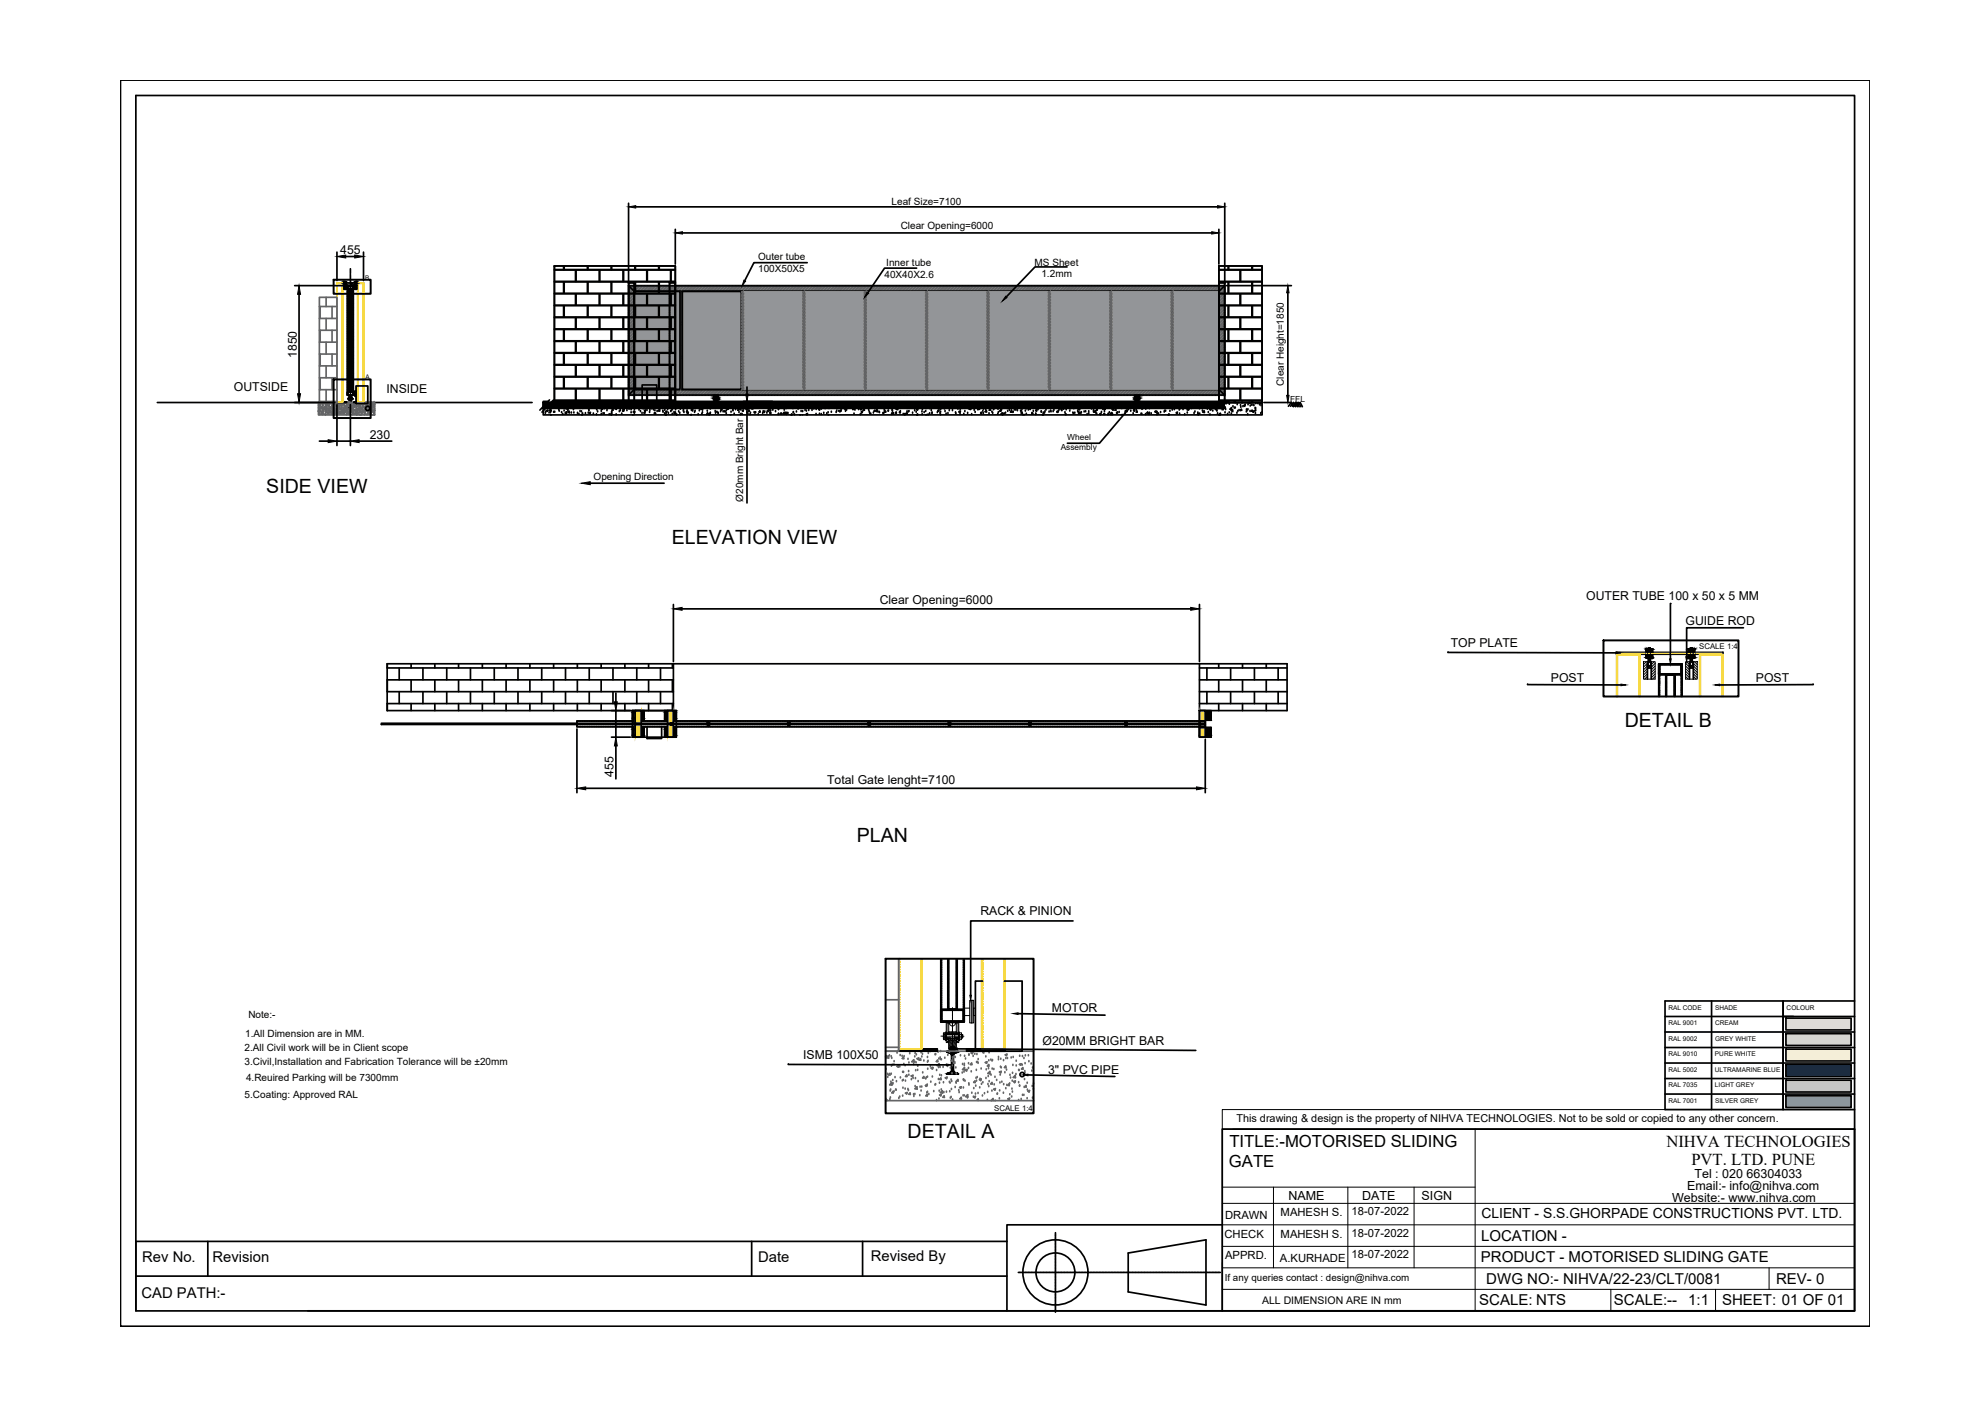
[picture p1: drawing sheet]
<svg xmlns="http://www.w3.org/2000/svg" width="297mm" height="210mm" viewBox="0 0 297 210" stroke-linecap="round" stroke-linejoin="round" font-family="sans-serif">
<defs><g id="words">
<g font-size="2.9">
<text x="39.8" y="73.7">SIDE VIEW</text>
<text x="100.4" y="81.3">ELEVATION VIEW</text>
<text x="242.8" y="108.7">DETAIL B</text>
<text x="128" y="125.7">PLAN</text>
<text x="135.6" y="170">DETAIL A</text>
</g>
<g font-size="2.5">
<text x="183.7" y="171.4">TITLE:-MOTORISED SLIDING</text>
<text x="249" y="171.3">NIHVA TECHNOLOGIES</text>
<text x="183.6" y="174.4">GATE</text>
<text x="252.7" y="174.1">PVT. LTD. PUNE</text>
</g>
<g font-size="2.2">
<text x="221.3" y="185.4">LOCATION -</text>
<text x="21.3" y="188.6">Rev No.</text>
<text x="31.7" y="188.6">Revision</text>
<text x="113.3" y="188.6">Date</text>
<text x="130.1" y="188.3">Revised By</text>
<text x="221.3" y="188.6">PRODUCT - MOTORISED SLIDING GATE</text>
<text x="222.1" y="191.8">DWG NO:- NIHVA/22-23/CLT/0081</text>
<text x="265.4" y="191.8">REV- 0</text>
<text x="21.1" y="194">CAD PATH:-</text>
<text x="221" y="195">SCALE: NTS</text>
<text x="241.1" y="195">SCALE:--</text>
<text x="252.2" y="195">1:1</text>
<text x="257.3" y="195">SHEET: 01 OF 01</text>
</g>
<text font-size="2.1" x="221.4" y="182">CLIENT - S.S.GHORPADE CONSTRUCTIONS PVT. LTD.</text>
<g font-size="1.9">
<text x="192.5" y="179.3">NAME</text>
<text x="203.5" y="179.3">DATE</text>
<text x="212.4" y="179.2">SIGN</text>
<text x="249.8" y="179.6">Website:- www.nihva.com</text>
<text x="252.1" y="177.8">Email:- info@nihva.com</text>
<text x="253.2" y="176">Tel : 020 66304033</text>
</g>
<g font-size="1.8">
<text x="50.8" y="38">455</text>
<text x="44.3" y="53.5" transform="rotate(-90 44.3 53.5)">1850</text>
<text x="34.9" y="58.4">OUTSIDE</text>
<text x="57.7" y="58.8">INSIDE</text>
<text x="55.2" y="65.6">230</text>
<text x="237" y="89.7">OUTER TUBE 100 x 50 x 5 MM</text>
<text x="131.4" y="90.2">Clear Opening=6000</text>
<text x="251.8" y="93.3">GUIDE ROD</text>
<text x="216.8" y="96.7">TOP PLATE</text>
<text x="231.7" y="101.9">POST</text>
<text x="262.4" y="101.9">POST</text>
<text x="91.7" y="116.1" transform="rotate(-90 91.7 116.1)">455</text>
<text x="123.6" y="117.1">Total Gate lenght=7100</text>
<text x="146.5" y="136.7">RACK &amp; PINION</text>
<text x="157.2" y="151.1">MOTOR</text>
<text x="120" y="158.3">ISMB 100X50</text>
<text x="155.8" y="156.1">Ø20MM BRIGHT BAR</text>
<text x="156.6" y="160.4">3&quot; PVC PIPE</text>
</g>
<g font-size="1.7">
<text x="183" y="184.9">CHECK</text>
<text x="183" y="182.1">DRAWN</text>
<text x="191.3" y="181.7">MAHESH S.</text>
<text x="191.3" y="184.9">MAHESH S.</text>
<text x="202" y="184.8">18-07-2022</text>
<text x="202" y="181.6">18-07-2022</text>
<text x="183" y="188.1">APPRD.</text>
<text x="191.2" y="188.5">A.KURHADE</text>
<text x="202" y="188">18-07-2022</text>
</g>
<g font-size="1.6">
<text x="184.7" y="167.6">This drawing &amp; design is the property of NIHVA TECHNOLOGIES. Not to be sold or copied to any other concern.</text>
<text x="188.6" y="194.8">ALL DIMENSION ARE IN mm</text>
</g>
<g font-size="1.5">
<text x="133.2" y="30.6">Leaf Size=7100</text>
<text x="134.6" y="34.2">Clear Opening=6000</text>
<text x="113.3" y="40.7">100X50X5</text>
<text x="113.3" y="38.9">Outer tube</text>
<text x="132.2" y="41.6">40X40X2.6</text>
<text x="132.4" y="39.8">Inner tube</text>
<text x="154.6" y="39.7">MS Sheet</text>
<text x="155.6" y="41.5">1.2mm</text>
<text x="191.8" y="57.7" transform="rotate(-90 191.8 57.7)">Clear Height=1850</text>
<text x="88.7" y="71.7">Opening Direction</text>
<text x="111" y="74.9" transform="rotate(-90 111 74.9)">Ø20mm Bright Bar</text>
<text x="36.6" y="154.9">1.All Dimension are in MM.</text>
<text x="37.1" y="152.1">Note:-</text>
<text x="36.5" y="157">2.All Civil work will be in Client scope</text>
<text x="36.5" y="159.2">3.Civil,Installation and Fabrication Tolerance will be ±20mm</text>
<text x="36.8" y="161.5">4.Reuired Parking will be 7300mm</text>
<text x="36.6" y="164.1">5.Coating: Approved RAL</text>
<text x="183" y="191.4">If any queries contact : design@nihva.com</text>
</g>
<g font-size="1.3">
<text x="159.4" y="65.7">Wheel</text>
<text x="192.8" y="60">FFL</text>
<text x="158.5" y="67.2">Assembly</text>
</g>
<g font-size="1.2">
<text x="253.9" y="96.9">SCALE 1:4</text>
<text x="148.5" y="165.9">SCALE 1:4</text>
</g>
<g font-size="1">
<text x="54.5" y="41.8">B</text>
<text x="54.6" y="56.7">A</text>
<text x="249.3" y="150.8">RAL CODE</text>
<text x="249.3" y="153.1">RAL 9001</text>
<text x="249.3" y="155.5">RAL 9002</text>
<text x="256.3" y="155.5">GREY WHITE</text>
<text x="256.3" y="150.8">SHADE</text>
<text x="256.3" y="153.2">CREAM</text>
<text x="267" y="150.8">COLOUR</text>
<text x="249.3" y="157.8">RAL 9010</text>
<text x="249.3" y="160.1">RAL 5002</text>
<text x="256.2" y="157.8">PURE WHITE</text>
<text x="256.2" y="160.1">ULTRAMARINE BLUE</text>
<text x="249.3" y="162.4">RAL 7035</text>
<text x="249.3" y="164.7">RAL 7001</text>
<text x="256.2" y="162.4">LIGHT GREY</text>
<text x="256.3" y="164.7">SILVER GREY</text>
</g>
</g></defs>
<!-- layer: 0 -->
<g fill="none" stroke="#000" stroke-width=".25">
<path d="M18 12h261.4v186.1h-261.4zM50.3 37.7v4.2M51.7 38.3h1.3M54.3 37.7v4.2M82.8 39.7h18.1v20.4h-18.1zM84.2 39.7v.6h-1.4M84.3 39.7v.6h3.5v-.6M87.9 39.7v.6h3.4v-.6M91.4 39.7v.6h3.5v-.6M93.9 30.4v12M94.9 39.7v.6h3.5v-.6M95 30.9h86.9"/>
<path d="M98.5 39.7v.6h2.4M100.9 34.3v5.2M102 34.8h79M120.6 39.2h-8l-1.3 2.7M159.4 39.9h-4.8l-4.2 4.5M182.1 39.7h6.5v20.4h-6.5zM182.1 34.3v5.2M183 30.4v12M183.5 39.7v.6h-1.4M183.6 39.7v.6h3.4v-.6M187.1 39.7v.6h1.5M44 42.7h7.6"/>
<path d="M44.7 44v14.8M50.3 42.2v.1M51.5 42.6v.1M51.5 42.8v.4M51.6 42.6v.1M51.6 42.8v.4M51.9 42.7h.9v16.3h-.9zM51.9 42.7l.1 .4M51.9 42.7h.9M51.9 58.9l.1 .1M51.9 43l.1 .1M51.9 43.2v.1"/>
<path d="M51.9 43.5v.1M51.9 43.7v.1M51.9 44v.1M51.9 44.2v.2M51.9 44.5v.1M51.9 44.8v.1M51.9 45v.1M51.9 45.3v.1M51.9 45.6v.1M51.9 45.8v.1M51.9 46.1v.1M51.9 46.4v.1"/>
<path d="M51.9 46.6v.1M51.9 46.9v.1M51.9 47.1v.1M51.9 47.4v.1M51.9 47.7v.1M51.9 47.9v.1M51.9 48.2v.1M51.9 48.5h.1M51.9 48.7v.1M51.9 49v.1M51.9 49.2v.1M51.9 49.5v.1"/>
<path d="M51.9 49.8v.1M51.9 50v.1M51.9 50.3v.1M51.9 50.5v.2M51.9 50.8v.1M51.9 51.1v.1M51.9 51.3v.1M51.9 51.6v.1M51.9 51.8v.2M51.9 52.1v.1M51.9 52.4v.1M51.9 52.6v.1"/>
<path d="M51.9 52.9v.1M51.9 53.2v.1M51.9 53.4v.1M51.9 53.7v.1M51.9 53.9v.1M51.9 54.2v.1M51.9 54.5v.1M51.9 54.7v.1M51.9 55v.1M51.9 55.3v.1M51.9 55.5v.1M51.9 55.8v.1"/>
<path d="M51.9 56v.1M51.9 56.3v.1M51.9 56.6v.1M51.9 56.8v.1M51.9 57.1v.1M51.9 57.4v.1M51.9 57.6v.1M51.9 57.9v.1M51.9 58.1v.1M51.9 58.4v.1M51.9 58.7v.3h.8M52 58.6l-.1 .4h.9v-.1l-.1 .1"/>
<path d="M52 58.6h.7M52 43.1h.7M52 42.7l-.1 .1M52 58.6l-.1 .1M52.2 58.5v.1M52.2 43.2v15.3M52.2 49.2v.1M52.2 43.1h.1M52.2 49.3v9.2M52.3 60h.1M52.4 60l-.1 .1zM52.4 40.2v.6"/>
<path d="M52.4 40.9v.1M52.4 41.1v.6M52.4 41.8v.1M52.4 42v.6M52.4 42.7v.1M52.4 42.9v.5M52.4 43.6v.1M52.4 43.8v.5M52.4 44.4v.2M52.4 44.7v.5M52.4 45.3v.1M52.4 45.6v.5"/>
<path d="M52.4 46.2v.1M52.4 46.4v.6M52.4 47.1v.1M52.4 47.3v.6M52.4 48v.1M52.4 48.2v.6M52.4 48.9v.1M52.4 49.1v.6M52.4 49.8v.1M52.4 50v.5M52.4 50.7v.1M52.4 50.9v.5"/>
<path d="M52.4 51.5v.2M52.4 51.8v.5M52.4 52.4v.1M52.4 52.7v.5M52.4 53.3v.1M52.4 53.5v.6M52.4 54.2v.1M52.4 54.4v.6M52.4 55.1v.1M52.4 55.3v.6M52.4 56v.1M52.4 56.2v.6"/>
<path d="M52.4 56.9v.1M52.4 57.1v.5M52.4 57.8v.1M52.4 58v.6M52.4 60l-.1 .1M52.5 58.5v.1M52.5 43.1v15.4M52.5 42.3h.1M52.6 42.3v.4M52.7 42.7h-.8v.4M52.7 42.7l.1 .1M52.7 58.6l.1 .1"/>
<path d="M52.7 42.7h.1M52.7 58.6l.1 .4M52.8 43l-.1 .1M52.8 42.7v.4M52.8 43.2v.1M52.8 43.5v.1M52.8 43.7v.1M52.8 44v.1M52.8 44.2v.2M52.8 44.5v.1M52.8 44.8v.1M52.8 45v.1"/>
<path d="M52.8 45.3v.1M52.8 45.6v.1M52.8 45.8v.1M52.8 46.1v.1M52.8 46.4v.1M52.8 46.6v.1M52.8 46.9v.1M52.8 47.1v.1M52.8 47.4v.1M52.8 47.7v.1M52.8 47.9v.1M52.8 48.2v.1"/>
<path d="M52.8 48.5h.1M52.8 48.7v.1M52.8 49v.1M52.8 49.2v.1M52.8 49.5v.1M52.8 49.8v.1M52.8 50v.1M52.8 50.3v.1M52.8 50.5v.2M52.8 50.8v.1M52.8 51.1v.1M52.8 51.3v.1"/>
<path d="M52.8 51.6v.1M52.8 51.8v.2M52.8 52.1v.1M52.8 52.4v.1M52.8 52.6v.1M52.8 52.9v.1M52.8 53.2v.1M52.8 53.4v.1M52.8 53.7v.1M52.8 53.9v.1M52.8 54.2v.1M52.8 54.5v.1"/>
<path d="M52.8 54.7v.1M52.8 55v.1M52.8 55.3v.1M52.8 55.5v.1M52.8 55.8v.1M52.8 56v.1M52.8 56.3v.1M52.8 56.6v.1M52.8 56.8v.1M52.8 57.1v.1M52.8 57.4v.1M52.8 57.6v.1"/>
<path d="M52.8 57.9v.1M52.8 58.1v.1M52.8 58.4v.1M52.8 58.7v.2M52.8 42.8l-.1 .3M52.8 59h-.1M53.1 42.6v.1M53.1 42.8v.4M53.2 57.7h1.7v2.6h-1.7zM53.2 42.6v.1M53.2 42.8v.4M54.3 42.2v.1"/>
<path d="M81.9 60h-.7v.1h101.8v-.1h-100.5M82.1 59.7l-1.4 1.6M82.7 59.8l-1.7 1.8M82.8 40.3h3.2v1.7h-3.2M82.8 42.1h1.4v1.7h-1.4M82.8 43.9h3.2v1.7h-3.2M82.8 45.7h1.4v1.7h-1.4M82.8 47.4h3.2v1.7h-3.2M82.8 49.2h1.4v1.7h-1.4M82.8 51h3.2v1.7h-3.2M82.8 52.8h1.4v1.7h-1.4M82.8 54.5h3.2v1.7h-3.2"/>
<path d="M82.8 56.3h1.4v1.7h-1.4M82.8 58.1h3.2v1.7h-3.2M82.8 59.9h1.4v.2M84.3 42.1h3.5v1.7h-3.5zM84.3 45.7h3.5v1.7h-3.5zM84.3 49.2h3.5v1.7h-3.5zM84.3 52.8h3.5v1.7h-3.5zM84.3 56.3h3.5v1.7h-3.5zM86.1 40.3h3.4v1.7h-3.4zM86.1 43.9h3.4v1.7h-3.4zM86.1 47.4h3.4v1.7h-3.4zM86.1 51h3.4v1.7h-3.4z"/>
<path d="M86.1 54.5h3.4v1.7h-3.4zM86.1 58.1h3.4v1.7h-3.4zM87.9 42.1h3.4v1.7h-3.4zM87.9 45.7h3.4v1.7h-3.4zM87.9 49.2h3.4v1.7h-3.4zM87.9 52.8h3.4v1.7h-3.4zM87.9 56.3h3.4v1.7h-3.4zM89.6 40.3h3.5v1.7h-3.5zM89.6 43.9h3.5v1.7h-3.5zM89.6 47.4h3.5v1.7h-3.5zM89.6 51h3.5v1.7h-3.5zM89.6 54.5h3.5v1.7h-3.5z"/>
<path d="M89.6 58.1h3.5v1.7h-3.5zM91.4 42.1h3.5v1.7h-3.5zM91.4 45.7h3.5v1.7h-3.5zM91.4 49.2h3.5v1.7h-3.5zM91.4 52.8h3.5v1.7h-3.5zM91.4 56.3h3.5v1.7h-3.5zM93.2 40.3h3.4v1.7h-3.4zM93.2 43.9h3.4v1.7h-3.4zM93.2 47.4h3.4v1.7h-3.4zM93.2 51h3.4v1.7h-3.4zM93.2 54.5h3.4v1.7h-3.4zM93.2 58.1h3.4v1.7h-3.4z"/>
<path d="M93.9 42.7h89.1v16.3h-89.1zM93.9 42.2h.9v17.8h-.9zM93.9 42.1h.9v.1h-.9zM93.9 42.7l.9 .8M93.9 60h.1M93.9 42.4v.1M93.9 42.7v.1M93.9 43v.1M93.9 43.2v.1M93.9 43.5v.1M93.9 43.8v.1M93.9 44v.1"/>
<path d="M93.9 44.3v.1M93.9 44.5v.1M93.9 44.8v.1M93.9 45.1v.1M93.9 45.3v.1M93.9 45.6v.1M93.9 45.8v.2M93.9 46.1v.1M93.9 46.4v.1M93.9 46.6v.1M93.9 46.9v.1M93.9 47.2v.1"/>
<path d="M93.9 47.4v.1M93.9 47.7v.1M93.9 47.9v.1M93.9 48.2v.1M93.9 48.5v.1M93.9 48.7v.1M93.9 49v.1M93.9 49.3v.1M93.9 49.5v.1M93.9 49.8v.1M93.9 50v.1M93.9 50.3v.1"/>
<path d="M93.9 50.6v.1M93.9 50.8v.1M93.9 51.1v.1M93.9 51.4v.1M93.9 51.6v.1M93.9 51.9v.1M93.9 52.1v.1M93.9 52.4v.1M93.9 52.7v.1M93.9 52.9v.1M93.9 53.2v.1M93.9 53.4v.2"/>
<path d="M93.9 53.7v.1M93.9 54v.1M93.9 54.2v.1M93.9 54.5v.1M93.9 54.8v.1M93.9 55v.1M93.9 55.3v.1M93.9 55.5v.1M93.9 55.8v.1M93.9 56.1v.1M93.9 56.3v.1M93.9 56.6v.1"/>
<path d="M93.9 56.9v.1M93.9 57.1v.1M93.9 57.4v.1M93.9 57.6v.1M93.9 57.9v.1M93.9 58.2v.1M93.9 58.4v.1M93.9 58.7v.1M93.9 58.9v.2M93.9 59.2v.1M93.9 59.5v.1M93.9 59.7v.1"/>
<path d="M94 42.2l-.1 .1M94.2 42.2h.1M94.4 42.2h.1M94.7 42.2l.1 .1M94.8 60h-.1M94.8 42.4v.1M94.8 42.7v.1M94.8 43v.1M94.8 43.2v.1M94.8 43.5v.1M94.8 43.8v.1M94.8 44v.1"/>
<path d="M94.8 44.3v.1M94.8 44.5v.1M94.8 44.8v.1M94.8 45.1v.1M94.8 45.3v.1M94.8 45.6v.1M94.8 45.8v.2M94.8 46.1v.1M94.8 46.4v.1M94.8 46.6v.1M94.8 46.9v.1M94.8 47.2v.1"/>
<path d="M94.8 47.4v.1M94.8 47.7v.1M94.8 47.9v.1M94.8 48.2v.1M94.8 48.5v.1M94.8 48.7v.1M94.8 49v.1M94.8 49.3v.1M94.8 49.5v.1M94.8 49.8v.1M94.8 50v.1M94.8 50.3v.1"/>
<path d="M94.8 50.6v.1M94.8 50.8v.1M94.8 51.1v.1M94.8 51.4v.1M94.8 51.6v.1M94.8 51.9v.1M94.8 52.1v.1M94.8 52.4v.1M94.8 52.7v.1M94.8 52.9v.1M94.8 53.2v.1M94.8 53.4v.2"/>
<path d="M94.8 53.7v.1M94.8 54v.1M94.8 54.2v.1M94.8 54.5v.1M94.8 54.8v.1M94.8 55v.1M94.8 55.3v.1M94.8 55.5v.1M94.8 55.8v.1M94.8 56.1v.1M94.8 56.3v.1M94.8 56.6v.1"/>
<path d="M94.8 56.9v.1M94.8 57.1v.1M94.8 57.4v.1M94.8 57.6v.1M94.8 57.9v.1M94.8 58.3v-.1l-.9 .8M94.8 58.4v.1M94.8 58.7v.1M94.8 58.9v.2M94.8 59.2v.1M94.8 59.5v.1M94.8 59.7v.1"/>
<path d="M94.8 43.5h87.3v14.7h-87.3zM94.8 43.5h6.8v14.7h-6.8zM94.9 42.1h3.5v1.7h-3.5zM94.9 45.7h3.5v1.7h-3.5zM94.9 49.2h3.5v1.7h-3.5zM94.9 52.8h3.5v1.7h-3.5zM94.9 56.3h3.5v1.7h-3.5zM95.9 57.5h2.2v2.6h-2.2zM96.7 40.3h3.5v1.7h-3.5zM96.7 43.9h3.5v1.7h-3.5zM96.7 47.4h3.5v1.7h-3.5zM96.7 51h3.5v1.7h-3.5z"/>
<path d="M96.7 54.5h3.5v1.7h-3.5zM96.7 58.1h3.5v1.7h-3.5zM100 42.2h.9v17.8h-.9zM100 42.1h.9v.1h-.9zM100.1 60h.1M100.1 42.4v.1M100.1 42.7v.1M100.1 43v.1M100.1 43.2v.1M100.1 43.5v.1M100.1 43.8v.1M100.1 44v.1"/>
<path d="M100.1 44.3v.1M100.1 44.5v.1M100.1 44.8v.1M100.1 45.1v.1M100.1 45.3v.1M100.1 45.6v.1M100.1 45.8v.2M100.1 46.1v.1M100.1 46.4v.1M100.1 46.6v.1M100.1 46.9v.1M100.1 47.2v.1"/>
<path d="M100.1 47.4v.1M100.1 47.7v.1M100.1 47.9v.1M100.1 48.2v.1M100.1 48.5v.1M100.1 48.7v.1M100.1 49v.1M100.1 49.3v.1M100.1 49.5v.1M100.1 49.8v.1M100.1 50v.1M100.1 50.3v.1"/>
<path d="M100.1 50.6v.1M100.1 50.8v.1M100.1 51.1v.1M100.1 51.4v.1M100.1 51.6v.1M100.1 51.9v.1M100.1 52.1v.1M100.1 52.4v.1M100.1 52.7v.1M100.1 52.9v.1M100.1 53.2v.1M100.1 53.4v.2"/>
<path d="M100.1 53.7v.1M100.1 54v.1M100.1 54.2v.1M100.1 54.5v.1M100.1 54.8v.1M100.1 55v.1M100.1 55.3v.1M100.1 55.5v.1M100.1 55.8v.1M100.1 56.1v.1M100.1 56.3v.1M100.1 56.6v.1"/>
<path d="M100.1 56.9v.1M100.1 57.1v.1M100.1 57.4v.1M100.1 57.6v.1M100.1 57.9v.1M100.1 58.2v.1M100.1 58.4v.1M100.1 58.7v.1M100.1 58.9v.2M100.1 59.2v.1M100.1 59.5v.1M100.1 59.7v.1"/>
<path d="M100.1 42.2v.1M100.3 42.2h.1M100.5 42.2h.1M100.8 42.2l.1 .1M100.9 60h-.1M100.9 42.4v.1M100.9 42.7v.1M100.9 43v.1M100.9 43.2v.1M100.9 43.5v.1M100.9 43.8v.1M100.9 44v.1"/>
<path d="M100.9 44.3v.1M100.9 44.5v.1M100.9 44.8v.1M100.9 45.1v.1M100.9 45.3v.1M100.9 45.6v.1M100.9 45.8v.2M100.9 46.1v.1M100.9 46.4v.1M100.9 46.6v.1M100.9 46.9v.1M100.9 47.2v.1"/>
<path d="M100.9 47.4v.1M100.9 47.7v.1M100.9 47.9v.1M100.9 48.2v.1M100.9 48.5v.1M100.9 48.7v.1M100.9 49v.1M100.9 49.3v.1M100.9 49.5v.1M100.9 49.8v.1M100.9 50v.1M100.9 50.3v.1"/>
<path d="M100.9 50.6v.1M100.9 50.8v.1M100.9 51.1v.1M100.9 51.4v.1M100.9 51.6v.1M100.9 51.9v.1M100.9 52.1v.1M100.9 52.4v.1M100.9 52.7v.1M100.9 52.9v.1M100.9 53.2v.1M100.9 53.4v.2"/>
<path d="M100.9 53.7v.1M100.9 54v.1M100.9 54.2v.1M100.9 54.5v.1M100.9 54.8v.1M100.9 55v.1M100.9 55.3v.1M100.9 55.5v.1M100.9 55.8v.1M100.9 56.1v.1M100.9 56.3v.1M100.9 56.6v.1"/>
<path d="M100.9 56.9v.1M100.9 57.1v.1M100.9 57.4v.1M100.9 57.6v.1M100.9 57.9v.1M100.9 58.2v.1M100.9 58.4v.1M100.9 58.7v.1M100.9 58.9v.2M100.9 59.2v.1M100.9 59.5v.1M100.9 59.7v.1"/>
<path d="M100.9 40.3h-.6v1.7h.6M100.9 43.9h-.6v1.7h.6M100.9 47.4h-.6v1.7h.6M100.9 51h-.6v1.7h.6M100.9 54.5h-.6v1.7h.6M100.9 58.1h-.6v1.7h.6M100.9 42.1h-2.4v1.7h2.4M100.9 45.7h-2.4v1.7h2.4M100.9 49.2h-2.4v1.7h2.4M100.9 52.8h-2.4v1.7h2.4M100.9 56.3h-2.4v1.7h2.4M100.9 59.9h-2.4v.2"/>
<path d="M101.6 43.5h.3v14.7h-.3zM101.6 48.2h-6.8v.3h6.8M101.6 53.2h-6.8v.3h6.8M101.9 43.5h8.9v14.7h-8.9zM101.9 48.2h8.9M101.9 48.5h8.9M101.9 53.5h8.9M101.9 53.2h8.9M106.7 59h.6M110.8 43.5h.3v14.7h-.3zM111.1 60h4.3M111.1 48.2h8.8"/>
<path d="M111.1 48.5h8.8M111.1 53.5h8.8M111.1 53.2h8.8M111.6 57.8v1.1M111.6 60v.1M119.9 43.5h.4v14.7h-.4zM120.3 48.2h8.8M120.3 48.5h8.8M120.3 53.5h8.8M120.3 53.2h8.8M129.1 43.5h.4v14.7h-.4zM129.5 48.2h8.8"/>
<path d="M129.5 48.5h8.8M129.5 53.5h8.8M129.5 53.2h8.8M137 40.1h-4.8l-2.5 3.6M138.3 43.5h.3v14.7h-.3zM138.6 48.2h8.8M138.6 48.5h8.8M138.6 53.5h8.8M138.6 53.2h8.8M147.4 43.5h.4v14.7h-.4zM147.8 48.2h8.8M147.8 48.5h8.8"/>
<path d="M147.8 53.5h8.8M147.8 53.2h8.8M156.6 43.5h.4v14.7h-.4zM157 48.2h8.8M157 48.5h8.8M157 53.5h8.8M157 53.2h8.8M165.8 43.5h.3v14.7h-.3zM166.1 48.2h8.9M166.1 48.5h8.9M166.1 53.5h8.9M166.1 53.2h8.9"/>
<path d="M169.6 59h.6M175 43.5h.3v14.7h-.3zM175.3 48.2h6.8v.3h-6.8M175.3 53.2h6.8v.3h-6.8M182.1 42.2h.9v17.8h-.9zM182.1 42.1h.9v.1h-.9zM182.1 58.2l.9 .8M182.1 40.3h3.2v1.7h-3.2M182.1 42.1h1.4v1.7h-1.4M182.1 43.9h3.2v1.7h-3.2M182.1 45.7h1.4v1.7h-1.4M182.1 47.4h3.2v1.7h-3.2"/>
<path d="M182.1 49.2h1.4v1.7h-1.4M182.1 51h3.2v1.7h-3.2M182.1 52.8h1.4v1.7h-1.4M182.1 54.5h3.2v1.7h-3.2M182.1 56.3h1.4v1.7h-1.4M182.1 58.1h3.2v1.7h-3.2M182.1 59.9h1.4v.2M182.2 60h.1M182.2 42.4v.1M182.2 42.7v.1M182.2 43v.1M182.2 43.2v.1"/>
<path d="M182.2 43.5v.1M182.2 43.8v.1M182.2 44v.1M182.2 44.3v.1M182.2 44.5v.1M182.2 44.8v.1M182.2 45.1v.1M182.2 45.3v.1M182.2 45.6v.1M182.2 45.8v.2M182.2 46.1v.1M182.2 46.4v.1"/>
<path d="M182.2 46.6v.1M182.2 46.9v.1M182.2 47.2v.1M182.2 47.4v.1M182.2 47.7v.1M182.2 47.9v.1M182.2 48.2v.1M182.2 48.5v.1M182.2 48.7v.1M182.2 49v.1M182.2 49.3v.1M182.2 49.5v.1"/>
<path d="M182.2 49.8v.1M182.2 50v.1M182.2 50.3v.1M182.2 50.6v.1M182.2 50.8v.1M182.2 51.1v.1M182.2 51.4v.1M182.2 51.6v.1M182.2 51.9v.1M182.2 52.1v.1M182.2 52.4v.1M182.2 52.7v.1"/>
<path d="M182.2 52.9v.1M182.2 53.2v.1M182.2 53.4v.2M182.2 53.7v.1M182.2 54v.1M182.2 54.2v.1M182.2 54.5v.1M182.2 54.8v.1M182.2 55v.1M182.2 55.3v.1M182.2 55.5v.1M182.2 55.8v.1"/>
<path d="M182.2 56.1v.1M182.2 56.3v.1M182.2 56.6v.1M182.2 56.9v.1M182.2 57.1v.1M182.2 57.4v.1M182.2 57.6v.1M182.2 57.9v.1M182.2 58.2v.1M182.2 58.4v.1M182.2 58.7v.1M182.2 58.9v.2"/>
<path d="M182.2 59.2v.1M182.2 59.5v.1M182.2 59.7v.1M182.2 42.2v.1M182.4 42.2h.1M182.6 42.2h.1M182.9 42.2l.1 .1M183 60h-.1M183 42.4v.1M183 42.7v.1M183 43v.1M183 43.2v.1"/>
<path d="M183 43.5v.1M183 43.8v.1M183 44v.1M183 44.3v.1M183 44.5v.1M183 44.8v.1M183 45.1v.1M183 45.3v.1M183 45.6v.1M183 45.8v.2M183 46.1v.1M183 46.4v.1"/>
<path d="M183 46.6v.1M183 46.9v.1M183 47.2v.1M183 47.4v.1M183 47.7v.1M183 47.9v.1M183 48.2v.1M183 48.5v.1M183 48.7v.1M183 49v.1M183 49.3v.1M183 49.5v.1"/>
<path d="M183 49.8v.1M183 50v.1M183 50.3v.1M183 50.6v.1M183 50.8v.1M183 51.1v.1M183 51.4v.1M183 51.6v.1M183 51.9v.1M183 52.1v.1M183 52.4v.1M183 52.7v.1"/>
<path d="M183 52.9v.1M183 53.2v.1M183 53.4v.2M183 53.7v.1M183 54v.1M183 54.2v.1M183 54.5v.1M183 54.8v.1M183 55v.1M183 55.3v.1M183 55.5v.1M183 55.8v.1"/>
<path d="M183 56.1v.1M183 56.3v.1M183 56.6v.1M183 56.9v.1M183 57.1v.1M183 57.4v.1M183 57.6v.1M183 57.9v.1M183 58.2v.1M183 58.4v.1M183 58.7v.1M183 58.9v.2"/>
<path d="M183 59.2v.1M183 59.5v.1M183 59.7v.1M183 42.7l-.9 .8M183.3 42.7h9.7M183.6 42.1h3.4v1.7h-3.4zM183.6 45.7h3.4v1.7h-3.4zM183.6 49.2h3.4v1.7h-3.4zM183.6 52.8h3.4v1.7h-3.4zM183.6 56.3h3.4v1.7h-3.4zM188.6 40.3h-3.2v1.7h3.2M188.6 42.1h-1.5v1.7h1.5"/>
<path d="M188.6 43.9h-3.2v1.7h3.2M188.6 45.7h-1.5v1.7h1.5M188.6 47.4h-3.2v1.7h3.2M188.6 49.2h-1.5v1.7h1.5M188.6 51h-3.2v1.7h3.2M188.6 52.8h-1.5v1.7h1.5M188.6 54.5h-3.2v1.7h3.2M188.6 56.3h-1.5v1.7h1.5M188.6 58.1h-3.2v1.7h3.2M188.6 59.9h-1.5v.2M192.4 43.7v15.4M23.5 60.1h56"/>
<path d="M47.7 65.9h1.3M50.3 60h1.5v.1h-1.5zM50.3 60.5v6.1M50.3 65.9h2.1M52.3 60.1l.1-.1zM52.4 60.5v6.1M52.4 60v.1M52.9 60h1.4v.1h-1.4zM53.7 65.9h4.8M81.2 60.1h107.4v1.9h-107.4zM81.2 60.1h101.7v.9h-101.7zM81.2 61.6h.1"/>
<path d="M81.5 61.8h.1M81.6 61.6h.1M81.7 61.4h.1M81.8 61.3v.1M81.9 61.2l-.2 .1M82 61.7h.1M82.3 61.7h.1M82.3 61.2v.2l-.2-.1zM82.3 62h.1M82.4 61.4h.1M82.7 61.6h.1M82.9 61.6h.1"/>
<path d="M83.5 61.3h.1M83.6 61.4h.1M83.9 61.6h.1M84.1 61.9h.1M84.3 61.4h.1M84.3 60.1v-.2h3.5v.2M84.6 61.8h.1M84.6 61.1h.1M84.6 61.5l-.1 .2h.2M84.6 61.5l.1 .2M84.8 61.3h.1M84.8 61.2h.1"/>
<path d="M85 61.5v.1h-.1M85 61.4l-.1 .1M85.1 61.7h.1M85.4 61.7h.1M85.7 61.2h.1M85.7 61.7h.1M86.3 61.8h.1M86.5 61.9h.1M86.7 61.5h.1M86.9 61.5h.1M86.9 62l.1-.1v.1M87 61.8h.1"/>
<path d="M87.1 61h.1M87.5 61.8h.1M87.9 60.1v-.2h3.4v.2M87.9 61.7h.1M88 61.3h.1M88 61.4h.1M88.2 72.2h11M88.2 61.7v.1l-.2-.1M88.2 61.6l-.1 .1M88.7 61.8h.1M89.1 62h.1M89.2 61.2h.1"/>
<path d="M89.3 61h.1M89.3 61.5h.1M89.6 61h.1M89.8 61.5h.1M89.8 61.9h.1M89.9 61h.2M90 61l-.1 .1M90 61v.2l-.1-.1M90.1 61.8h.1M90.3 61.8h.1M90.3 61.1h.1M90.7 61.4h.1"/>
<path d="M90.8 61.1h.1M91 62h.1M91.2 61.9l.1 .1M91.4 61.7h.1M91.4 61.6h.1M91.4 60.1v-.2h3.5v.2M91.4 61.8v.2M91.4 61.8h-.1M91.6 61.1v.2h-.1zM91.9 61.1h.1M92.1 62h.1M92.1 61.2h.1"/>
<path d="M92.5 61.5h.1M92.6 61.1h.1M92.7 61.4h.1M92.9 61.9h.1M93.1 61.2l.1 .1M93.1 61.2h.1M93.1 61.3l-.1 .1h.2v-.1M93.3 61.1l-.1 .2M93.3 61.1h-.2M93.3 60h1.5v.1h-1.5zM93.7 61.3h.1M94 61.1h.1"/>
<path d="M94.2 60h.1M94.3 61.7h.1M94.3 61.2h.1M94.4 60h.1M94.6 62h-.1M94.7 61.4l.1 .2h-.2zM94.8 61.9h.1M94.8 61.2h.1M94.9 61.6h.1M94.9 60.1v-.2h3.5v.2M95.5 61.3h.1M95.7 61.5h.1"/>
<path d="M95.9 61.8h.1M95.9 61h.1M96 61h.2M96.2 61h.1M96.4 61.7h-.2l.1-.1 .1 .1M96.4 61.3v.1h-.1M96.5 61.2l-.2 .1M96.7 61.3h.1M97.1 61.6h.1M97.1 61.3h.1M97.4 61.1h.1M97.7 61.2h.1"/>
<path d="M97.8 61.8h.1M97.9 61.4h.1M97.9 61.7l-.1 .1M97.9 61.7v.1h-.1M98.2 61.5h.1M98.4 61.4l.1-.2 .1 .2h-.2M98.5 61.1h.1M98.6 61.1h.1M99 61.4h.1M99.1 61.6h.1M99.3 61.8h.1M99.3 61.3h.1"/>
<path d="M99.5 60h1.4v.1h-1.4zM99.5 61.8v.2h-.1zM99.6 61.5v.1l-.1-.1M99.7 61.4l-.2 .1M99.8 61.2h.1M99.9 61.7h.1M100.2 61.5h.1M100.3 60h.1M100.4 61.4h.1M100.4 61.9h.1M100.5 61.2h.1M100.5 60h.1"/>
<path d="M100.7 61.6h.1M100.9 61.8h.1M100.9 61.6l-.2 .1 .2 .1M100.9 61.6v.2M100.9 61.2h.1M101.1 62h.1M101.4 61.5h.1M101.6 61.7h.1M101.7 61.1h.1M102.1 61.4h.1M102.1 61.3h.1M102.2 61.6h.1"/>
<path d="M102.6 61.6h.1M102.7 61.4h.1M102.7 61.6h.1M102.8 61.7v.1l-.1-.1M102.8 61.6h-.1M103.2 62h.1M103.3 61.3h.1M103.5 61.4h.1M103.5 61.3h.1M103.8 61.6h.1M103.9 61.4h.1M104.3 62h.1"/>
<path d="M104.5 61.4h.1M104.5 61h.2M104.8 61.2h.1M104.9 61.9h.1M104.9 61.1h.1M105 61.7h.1M105 61.3h.1M105.6 62h.1M105.7 61.4h.1M105.7 61.8h.1M106 61.8v.2l-.1-.1M106 61.8h-.1"/>
<path d="M106.1 61.8h.1M106.1 61.1h.1M106.1 61.7h.1M106.9 61.5h.1M106.9 61.7h.1M107.1 61.6h.1M107.2 61.7h.1M107.3 61.8h.1M107.7 61.5h.1M107.9 61.1l-.1 .2-.1-.1M107.9 61.1h-.2M108 61.5h.1"/>
<path d="M108.2 61.5h.1M108.4 61.6h.1M108.5 61.4h.1M108.5 61.8h.1M108.6 61.1l.1-.1 .1 .2-.2-.1M109.2 61.6h.1M109.2 61.9l-.1 .1M109.5 61.3h.1M109.5 61.4h.1M109.7 61.9h.1M109.9 61.2h.1M110.3 61.2l.1 .1h-.2z"/>
<path d="M110.4 61.6h.1M110.5 61.1h.1M110.6 62h.1M110.7 61.2h.1M110.7 61.9h.1M110.8 61.1h.1M110.9 61.9h.1M111.1 61.3l-.1 .1h-.1M111.1 60.1h4.3M111.1 61.2l-.2 .1M111.3 61h.1M111.6 61.7h.1"/>
<path d="M111.6 61.2v13.9M111.7 61.8h.1M111.8 61.1h.1M111.9 61.3l-.1 .1h.2l-.1-.1M112.1 62h.1M112.1 61.7h.1M112.3 61h.1M112.5 61l-.2 .1M112.7 61.6h.1M112.8 61.7h.1M112.9 61.7h.1M113.3 61.9h.1"/>
<path d="M113.5 61.5h.1M113.5 61.4v.2h-.1zM114 61.8h.1M114 61.5h.1M114.2 61.5v.1l-.1-.1M114.3 61.4l-.2 .1M114.6 61.7h.1M114.9 61.4l-.1-.2-.2 .2 .2 .1M114.9 61.4h.1M115.1 61.7h-.1l.1-.1v.1M115.1 61.8h.1M115.2 61.4h.1"/>
<path d="M115.5 61.3h.1M115.9 61.5h.1M116.3 61.9h.1M116.3 61.2h.1M116.7 61.7l-.1 .1h.1v-.1M117.1 61.9h.1M117.2 61.3h.1M117.2 61.6v.2h-.2zM117.3 61.7l.1 .1M117.4 61.8h.1M117.4 61.7v.1M117.5 61h.1"/>
<path d="M117.5 61.6h-.2M117.5 61.9h.1M117.7 61.8h.1M118.3 61.8l-.1 .2h.1M118.3 61.8v.2M118.5 61.1h.1M118.5 61.7h.1M118.5 61.6h.1M118.7 62h.1M119 61.5h.1M119.2 61h.1M119.5 62h.1"/>
<path d="M119.6 62h.1M119.7 61.5h.1M119.9 62h.1M119.9 61.5h.1M120.3 61.3h.1M120.5 61.4h.1M120.6 61.8v.2l-.1-.1M120.7 61.8h-.2M120.8 61.3h.1M121.3 61.3h.1M121.6 61.1h.1M121.9 61.9h.1"/>
<path d="M122 61.2h.1M122.4 61.9h.1M122.5 61.1l-.1 .2-.1-.1M122.5 61l-.1 .1M122.7 61.9h.1M122.7 61.1h.1M123.1 61.7h.1M123.3 61.1h.1M123.5 61.8h.1M123.7 61.7h.1M123.8 61.9l-.1 .1M123.9 61h.1"/>
<path d="M124.2 61.6h.1M124.9 61.6h.1M125 61.4h.1M125.1 61.1h.1M125.3 61.4h.1M125.5 61.6h.1M125.7 61.3l-.1 .1h-.1M125.7 61.2l-.1 .1M126 61h.1M126.2 61.1h.1M126.3 61.2h.1M126.3 61.4h.1"/>
<path d="M126.5 61.3h.1M127.4 61.2h.1M127.5 61l.1 .2-.2-.1zM127.6 61.9h.1M127.6 61.1h.1M127.7 61.3h.1M128.3 61.2h.1M128.5 62h.1M128.6 61.2h.1M128.6 61v.1M128.7 61.5l.1 .1M128.7 61.7h.1"/>
<path d="M128.7 61l.1 .1h-.2M128.9 61.5l-.1 .1M128.9 61.4l-.2 .1M129.1 61.1h.1M129.1 61.3h-.1l.1-.1 .1 .1M129.8 61.3h.1M129.9 61.6h.1M130 61.8h.1M130.1 61.9h.1M130.5 61.7h.1M130.7 61.3l-.1 .1h.1v-.1M130.9 61.5l.2-.2v.2h-.2"/>
<path d="M131 61.3h.1M131 61.4h.1M131.3 61.6h.1M131.4 61.6h.1M132.1 61.7l-.1 .1-.1-.1M132.1 61.6h-.2M132.1 61.3h.1M132.2 61.4h.1M132.3 61.4v.2h-.1zM132.7 61.4h.1M133.2 61.9h.1M133.3 61.8h.1"/>
<path d="M133.3 61.1h.1M133.3 61.3h.1M133.4 61.4h.1M133.5 61.6v.2h-.2zM133.8 61h.1M133.9 61.6v.1h-.1zM134 61.2h.1M134.1 61.2h.1M134.4 61.7h.1M134.5 61.7h.1M134.5 61.5h.1M135 61.9h.1"/>
<path d="M135.2 61.8v.2l-.1-.1M135.3 61.8h-.2M135.5 61.7v.1h-.1zM135.5 61.8h.1M135.5 61.5h.1M135.5 61h.1M135.7 61.5h.1M135.8 61.5h.1M136.4 61.7h.1M136.7 61.4h.1M136.9 61.6h.1M137.1 61.8l-.1 .2h.1v-.2"/>
<path d="M137.1 61.2h.1M137.1 61.1v.1h-.2M137.1 61l-.1 .1M137.8 61.5h.1M137.8 61.9h.1M137.8 61.2h.1M138.1 61.6h.1M138.3 61.5h.1M138.4 61h.1M138.5 61.9l-.2 .1M138.7 62h.1M138.9 61.8h.1"/>
<path d="M138.9 61.1h.1M139.1 61.4h.1M139.2 61.8h.1M139.3 61.7h.1M140.1 61.6h.1M140.3 61.3v.1h-.2M140.3 61.2l-.1 .1M140.5 61.7h.1M140.5 62h.1M140.5 61.6h.1M140.6 61.2h.1M141.1 61.1h.1"/>
<path d="M141.2 61.5h.1M141.4 61.9h.1M141.6 61.8h.1M141.8 61.4h.1M142.3 61.3h.1M142.8 61.7h.1M142.8 61.8h.1M143.1 61.1h.1M143.3 61.6h.1M143.4 61.9h.1M143.5 61.2h.1M143.5 61.5l-.1 .1-.1-.1"/>
<path d="M143.5 61.4l-.1 .1M143.7 61h.1M144 61.9h.1M144.2 61.5h.1M144.6 61.8h.1M144.6 61h.1M144.7 61h.1M144.8 61h.1M144.8 61.1l.2 .1M144.9 61.1h.1M144.9 61l-.1 .1M145 61v.2"/>
<path d="M145.2 61.9h.1M145.6 61.3h.1M145.7 61.6h.1M146.1 61.1h.1M146.1 61.2h.1M146.3 61v.2l-.1-.1zM146.7 61.6l-.1 .2-.1-.1M146.7 61.6h-.2M146.9 61.4h.1M146.9 61.8h.1M147 61.1h.1M147.2 61.5l.2-.2v.2"/>
<path d="M147.2 61.5h.2M147.3 61.2h.1M147.8 61.8h.1M147.9 61.2v.1h-.1zM148 61.3h.1M148.2 61.6h.1M148.3 61.7h.1M148.4 61h.1M148.5 61.2h.1M149.1 61.9h.1M149.1 61.2h.1M149.2 61.6h.1"/>
<path d="M149.5 61.3h.1M149.5 61.3l-.1 .1h.1v-.1M149.6 61.9l.1-.2 .1 .2h-.2M149.6 61.3h.1M149.7 61.9l.1 .1M149.9 61.8l-.1 .2M149.9 61.8h-.2M150 61.8h.1M150.2 61.7h.1M150.4 61h.1M150.6 61.4h.1M150.8 61.1h.1"/>
<path d="M150.8 61.3h.1M151.1 61.4v.2h-.1zM151.1 61.4h.1M151.3 61.6h.1M151.4 61.6h.1M151.6 61.1h.1M151.6 61.2h.1M151.7 61.1v.1M151.8 61l-.2 .1M152 61.3h.1M152 61.4h.1M152.5 61.4h.1"/>
<path d="M152.6 61.4h.1M152.7 61.6v.1h-.1zM152.7 61.1h.1M152.8 62h.1M153.1 61.9l-.1 .1M153.2 61.4h.1M153.3 61.9h.1M153.4 61.1h.1M153.6 61.3h.1M153.9 61.2h.1M154.2 61.8h.1M154.3 61.7v.1h-.1z"/>
<path d="M154.4 61.5h.1M154.8 61.8h.1M154.8 61.9h.1M154.8 61.1h.1M154.9 61.3v.1h-.2M154.9 61.2l-.1 .1M155.1 61.2h.1M155.6 61.5h.1M155.6 61.6h.1M155.8 62l.1-.2v.2M155.9 61.7h.1M156.1 61.7h.1"/>
<path d="M156.1 61.5h.1M156.3 61.3h.1M156.7 61.6h.1M157 61.4h.1M157 61.5h.1M157.4 61.5h.1M157.5 61.3h.1M157.9 61.6h.1M158.1 61.5v.1l-.2-.1M158.1 61.4l-.1 .1M158.2 61.4h.1M158.4 61.2h.1"/>
<path d="M158.6 61.3h.1M158.7 61.4h.1M158.9 61.2h.1M159.1 61.7h.1M159.2 61.9h.1M159.3 62h.1M159.3 61.2h.1M159.8 61h.1M159.8 61.4h.1M159.9 61.1h.1M160.3 61.7h.1M160.4 61.8h.1"/>
<path d="M160.4 61.1h.1M160.6 61.7h.1M161 61.5h.1M161.1 61.7l.1 .1M161.1 61.6h.1M161.3 61l-.2 .2h.2M161.3 61v.2M161.3 61.6l-.1 .2M161.3 61.6h-.1M161.5 61.8h.1M161.6 61.6h.1M162 61.5h.1"/>
<path d="M162.2 61.5h.1M162.4 61.9h.1M162.7 61.5h.1M162.7 61.8h.1M163 61l.1 .1M163.1 61v.1M163.4 61.4h.1M163.4 61.6h.1M163.5 61h.1M163.7 61.6v-.2l-.2 .1 .2 .1M163.7 61.7h.1M163.8 61.3h.1"/>
<path d="M163.9 61.9h.1M163.9 61.3h.1M164.5 61.8l-.1 .2-.1-.1M164.5 61.8h-.2M164.6 61.6h.1M164.8 61.2h.1M164.9 61.9h.1M165 61.2h.1M165 61.5h.1M165 61.9h.1M165.1 61v.2l-.1-.1zM165.6 62h.1"/>
<path d="M165.6 61.9h.1M165.8 61.7h.1M166 61.7v.2h-.2zM166.1 61.8h.1M166.1 61h.1M166.2 61.8h.1M166.2 61.2h.1M166.2 62h.1M166.3 61.3h.1M166.3 61.1v.1M166.4 61l-.2 .1M166.7 61.2v.1h-.1z"/>
<path d="M166.8 61.8h.1M166.9 61.7h.1M167 61.7h.1M167.2 61.6h.1M167.6 61h.1M167.7 61.9l-.2 .1M168.1 61.8h.1M168.1 61.5h.1M168.3 61.3v.1h-.1zM168.4 61.5h.1M169 61.4h.1M169.1 60.6l-4.8 5.6h-4.8"/>
<path d="M169.3 61.8h.1M169.4 61.3h.1M169.5 61.3h.1M169.5 61.3v.1l-.1-.1M169.6 61.2l-.2 .1M169.8 61.3h.1M169.9 61.4l-.1 .2h.1v-.2M170.5 61.9h.1M170.6 61.9h.1M170.6 61.2h.1M170.7 61.1h.1M171.2 61.9h.1"/>
<path d="M171.2 61.1h.1M171.5 61.6v.1h-.1zM171.6 61.9h.1M171.7 61.9h.1M171.7 61.1h.1M171.7 61.7h.1M172 61.8h.1M172.7 61.5v.1l-.1-.1M172.7 61.4h-.1M172.9 61.6h.1M172.9 62h.1M173.1 61.7v.1h-.1z"/>
<path d="M173.4 61.6h.1M174 61.6h.1M174 61.4h.1M174.2 61.4h.1M174.6 62l.1-.2v.2M174.8 61.4h.1M175.2 61.3h.1M175.5 61.2h.1M175.9 61.6v.2l-.2-.1M175.9 61.6h-.1M176.2 61.3h.1M176.2 61.9h.1"/>
<path d="M176.3 61.1h.1M176.8 61.2h.1M177 62h.1M177.4 61.7h.1M177.6 61l-.2 .2 .2 .1v-.3M177.6 61.1h.1M177.7 61h.1M178 61h.1M178.4 61.8h.1M178.5 61.5h.1M179 61.7h.1M179.1 61.8l-.1 .2-.1-.1"/>
<path d="M179.1 61.7l-.1 .1M179.2 61.1h.1M179.2 61.9h.1M179.7 61.4h.1M179.8 61.6h.1M179.9 61.4l.1 .2h-.2zM180.4 61.1h.1M180.5 61.6h.1M180.8 62h.1M180.8 61.2h.1M181 61.1l-.1 .1h-.1M181 61l-.2 .1"/>
<path d="M181.2 61.4h.1M181.6 61.2h.1M181.8 61.3h.1M181.8 61.4h.1M181.9 61.8h.1M181.9 61.1h.1M182.1 60h1.5v.1h-1.5zM182.1 62h.2M182.2 61h.1M182.3 61.8l-.2 .2M182.3 61.8v.2M182.3 61.9l-.2 .1"/>
<path d="M182.3 61h.1M182.4 61.9h.1M182.4 60h.1M182.6 61.2h.1M182.6 60h.1M182.8 61.2h.1M183 61.7h.1M183.1 60.9h.1M183.1 60.2h.1M183.1 61.2h.1M183.2 60.3h.1M183.4 61.9h.1"/>
<path d="M183.6 60.1v-.2h3.4v.2M183.7 61.7h.1M183.7 60.4h.1M183.9 61v.2l-.1-.1zM184 61.3h.1M184 61.8h.1M184 61h.1M184.2 61.3l-.1 .1-.1-.1M184.2 61.2l-.2 .1M184.2 61.5h.1M184.2 60.8h.1M184.4 60.2h.1"/>
<path d="M184.4 61h.1M184.6 61h.1M184.6 60.2h.1M184.8 61.7h.1M184.9 60.5h.1M185 61.5h.1M185.1 61.3h.1M185.3 61.4h.1M185.4 60.6h.1M185.4 61.3l.1-.1v.1h-.1M185.4 60.9h.1M185.6 60.2h.1"/>
<path d="M185.7 60.7h.1M186 60.6v.1l-.1-.1M186 60.5h-.1M186 60.5h.1M186.2 61.5h.1M186.2 61.2h.1M186.3 61.4h.1M186.4 61.9h.1M186.5 61.2h.1M186.5 60.5h.1M186.6 60.2h.2M186.6 60.1v.1"/>
<path d="M186.8 60.3h.1M186.8 60.1v.1M186.8 61.5h.1M186.8 60.7h.1M187 60.5h.1M187.1 61.3v.1h-.1zM187.2 60.5h.1M187.3 61.5v.1l-.1-.1M187.4 60.6h.1M187.4 61.4h-.2M187.5 61.4h.1M187.5 61h.1"/>
<path d="M187.6 61.8h.1M187.6 61h.1M187.6 61.4h.1M187.6 60.3h.1M187.9 60.3h.1M188.2 60.5h.1M188.3 60.3h.1M188.4 61.8h.1M188.4 60.6h.1M188.6 61.5v.1M188.8 60.1h4.2M192.5 60.7l.4-.6 .4 .7"/>
<path d="M192.8 60.7l.5-.6 .3 .7M193.1 60.7l.5-.6 .3 .7M193.4 60.7l.4-.6 .3 .7M193.6 60.7l.4-.6 .4 .7M193.8 60.7l.5-.6 .3 .7M57.8 99.8h42.8M59.6 99.8v1.8M61.4 99.2v.6M63.2 99.8v1.8M65 99.2v.6M66.7 99.8v1.8M68.5 99.2v.6"/>
<path d="M70.3 99.8v1.8M72.1 99.2v.6M73.9 99.8v1.8M75.6 99.2v.6M77.4 99.8v1.8M79.2 99.2v.6M80.9 99.8v1.8M82.7 99.2v.6M84.5 99.8v1.8M86.3 99.2v.6M88 99.8v1.8M89.8 99.2v.6"/>
<path d="M91.6 99.8v1.8M93.4 99.2v.6M95.1 99.8v1.8M96.9 99.2v.6M98.7 99.8v1.8M100.5 99.2v.6M100.6 99.2v7h-42.8v-7h134.5v7h-13.1M100.6 90.3v8.5M101.9 91h76M179.2 99.8h13.1M179.2 90.3v8.5M179.2 99.2v7"/>
<path d="M180.3 99.8v1.8M182.1 99.2v.6M183.9 99.8v1.8M185.7 99.2v.6M187.4 99.8v1.8M189.2 99.2v.6M191 99.8v1.8M216.3 97.4l25.1 .1M241.6 97.4v.4M246.2 98.9v.5M246.2 99.8v1.7M246.7 98.9v.5"/>
<path d="M246.7 99.8v1.7M248.1 99.2h-.1v.1M249.7 90.2l-.1 8.2M251.1 99.2h.1v.1M251.1 99.3h-3.1v1.4M251.1 99.3v1.4M251.3 99.2h-3.5v1.5M251.3 99.3v1.4M252.4 98.9v.5M252.4 99.8v1.7M253 98.9v.5M253 99.8v1.7"/>
<path d="M257.4 97.4v.4M260.5 93.8h-8.5v4.3M57.8 101.6h42.8M57.8 103.3h42.8M57.8 105.1h42.8M59.6 103.3v1.8M61.4 101.6v1.7M61.4 105.1v1.1M63.2 103.3v1.8M65 101.6v1.7M65 105.1v1.1M66.7 103.3v1.8"/>
<path d="M68.5 101.6v1.7M68.5 105.1v1.1M70.3 103.3v1.8M72.1 101.6v1.7M72.1 105.1v1.1M73.9 103.3v1.8M75.6 101.6v1.7M75.6 105.1v1.1M77.4 103.3v1.8M79.2 101.6v1.7M79.2 105.1v1.1M80.9 103.3v1.8"/>
<path d="M82.7 101.6v1.7M82.7 105.1v1.1M84.5 103.3v1.8M86.2 107.7h93.9v.9h-93.9zM86.2 108.5l.1 .1M86.2 108v.1M86.2 108.2v.1M86.2 108.9v9.5M86.3 101.6v1.7M86.3 105.1v1.1M86.3 107.7l-.1 .1M86.5 107.7h.1"/>
<path d="M86.5 108.6h.1M86.7 107.7h.1M86.7 108.6h.1M87 107.7h.1M87 108.6h.1M87.2 107.7h.1M87.2 108.6h.1M87.5 107.7h.1M87.5 108.6h.1M87.5 117.8h91.3M87.8 107.7h.1M87.8 108.6h.1"/>
<path d="M88 107.7h.1M88 108.6h.1M88 103.3v1.8M88.3 107.7h.1M88.3 108.6h.1M88.6 107.7h.1M88.6 108.6h.1M88.8 107.7h.1M88.8 108.6h.1M89.1 107.7h.1M89.1 108.6h.1M89.3 107.7h.1"/>
<path d="M89.3 108.6h.1M89.6 107.7h.1M89.6 108.6h.1M89.8 101.6v1.7M89.8 105.1v1.1M89.9 107.7h.1M89.9 108.6h.1M90.1 107.7h.1M90.1 108.6h.1M90.4 107.7h.1M90.4 108.6h.1M90.6 107.7h.2"/>
<path d="M90.6 108.6h.2M90.9 107.7h.1M90.9 108.6h.1M91.2 107.7h.1M91.2 108.6h.1M91.4 110.1h2.8M91.4 107.7h.1M91.4 108.6h.1M91.6 103.3v1.8M91.7 107.7h.1M91.7 108.6h.1M92 107.7h.1"/>
<path d="M92 108.6h.1M92 103.5v1.3M92 106.2v3.9M92 111.4v5M92.2 107.7h.1M92.2 108.6h.1M92.5 107.7h.1M92.5 108.6h.1M92.7 107.7h.1M92.7 108.6h.1M93 107.7h.1M93 108.6h.1"/>
<path d="M93.3 107.7h.1M93.3 108.6h.1M93.4 101.6v1.7M93.4 105.1v1.1M93.5 107.7h.1M93.5 108.6h.1M93.8 107.7h.1M93.8 108.6h.1M94.1 107.7h.1M94.1 108.6h.1M94.3 107.7h.1M94.3 108.6h.1"/>
<path d="M94.5 106.2h1.7v1.4h-1.7zM94.5 108.7h1.7v1.4h-1.7zM94.5 106.2h6.5v3.9h-6.5zM94.6 107.7h.1M94.6 108.6h.1M94.8 108h.2M94.8 107.7h.1M94.8 108.6h.1M94.9 108.3l-.1-.1 .1 .1M94.9 108.3h.1M94.9 106.2h.9v3.9h-.9zM95 108h-.2v.2"/>
<path d="M95 108l.1 .1M95.1 108.2l-.1 .1M95.1 108.1v.1M95.1 107.7h.1M95.1 108.6h.1M95.1 103.3v1.8M95.4 107.7h.1M95.4 108.6h.1M95.6 107.7h.1M95.6 108.6h.1M95.9 107.7h.1M95.9 108.6h.1"/>
<path d="M96.1 107.7h.2M96.1 108.6h.2M96.4 107.7h.1M96.4 108.6h.1M96.7 107.7h.1M96.7 108.6h.1M96.7 108.6v1.7h2.2v-1.7M96.9 101.6v1.7M96.9 105.1v1.1M96.9 107.7h.1M96.9 108.6h.1M97.2 107.7h.1"/>
<path d="M97.2 108.6h.1M97.5 107.7h.1M97.5 108.6h.1M97.7 107.7h.1M97.7 108.6h.1M98 107.7h.1M98 108.6h.1M98.2 107.7h.2M98.2 108.6h.2M98.5 107.7h.1M98.5 108.6h.1M98.7 103.3v1.8"/>
<path d="M98.8 107.7h.1M98.8 108.6h.1M99 107.7h.1M99 108.6h.1M99.3 107.7h.1M99.3 108.6h.1M99.3 106.2h1.7v1.4h-1.7zM99.3 108.7h1.7v1.4h-1.7zM99.6 107.7h.1M99.6 108.6h.1M99.7 106.2h.9v3.9h-.9zM99.8 107.7h.1"/>
<path d="M99.8 108.6h.1M100.1 107.7h.1M100.1 108.6h.1M100.2 108.3h.1M100.2 108.2l.1 .1M100.3 108.3h.2M100.3 107.7h.1M100.3 108.6h.1M100.5 108h-.3v.2M100.5 101.6v1.7M100.5 105.1v1.1M100.5 108v.3"/>
<path d="M100.5 108h-.3v.3M100.5 108h.1M100.6 108.3h-.1M100.6 107.7h.1M100.6 108.6h.1M100.9 107.7h.1M100.9 108.6h.1M101.1 107.7h.1M101.1 108.6h.1M101.4 107.7h.1M101.4 108.6h.1M101.7 107.7h.1"/>
<path d="M101.7 108.6h.1M101.9 107.7h.1M101.9 108.6h.1M102.2 107.7h.1M102.2 108.6h.1M102.4 107.7h.1M102.4 108.6h.1M102.7 107.7h.1M102.7 108.6h.1M103 107.7h.1M103 108.6h.1M103.2 107.7h.1"/>
<path d="M103.2 108.6h.1M103.5 107.7h.1M103.5 108.6h.1M103.7 107.7h.2M103.7 108.6h.2M104 107.7h.1M104 108.6h.1M104.3 107.7h.1M104.3 108.6h.1M104.5 107.7h.1M104.5 108.6h.1M104.8 107.7h.1"/>
<path d="M104.8 108.6h.1M105.1 107.7h.1M105.1 108.6h.1M105.3 107.7h.1M105.3 108.6h.1M105.6 107.7h.1M105.6 108.6h.1M105.7 108.2v.1h.2M105.7 108.2l.2 .1M105.8 107.7h.1M105.8 108.6h.1M105.9 108h-.2v.2"/>
<path d="M105.9 108.3l.1-.1-.1 .1M105.9 108l.1 .1-.1-.1M106 108.1v.1M106.1 107.7h.1M106.1 108.6h.1M106.4 107.7h.1M106.4 108.6h.1M106.6 107.7h.1M106.6 108.6h.1M106.9 107.7h.1M106.9 108.6h.1M107.2 107.7h.1"/>
<path d="M107.2 108.6h.1M107.4 107.7h.1M107.4 108.6h.1M107.7 107.7h.1M107.7 108.6h.1M107.9 107.7h.1M107.9 108.6h.1M108.2 107.7h.1M108.2 108.6h.1M108.5 107.7h.1M108.5 108.6h.1M108.7 107.7h.1"/>
<path d="M108.7 108.6h.1M109 107.7h.1M109 108.6h.1M109.3 107.7h.1M109.3 108.6h.1M109.5 107.7h.1M109.5 108.6h.1M109.8 107.7h.1M109.8 108.6h.1M110 107.7h.1M110 108.6h.1M110.3 107.7h.1"/>
<path d="M110.3 108.6h.1M110.6 107.7h.1M110.6 108.6h.1M110.8 107.7h.1M110.8 108.6h.1M111.1 107.7h.1M111.1 108.6h.1M111.3 107.7h.2M111.3 108.6h.2M111.6 107.7h.1M111.6 108.6h.1M111.9 107.7h.1"/>
<path d="M111.9 108.6h.1M112.1 107.7h.1M112.1 108.6h.1M112.4 107.7h.1M112.4 108.6h.1M112.7 107.7h.1M112.7 108.6h.1M112.9 107.7h.1M112.9 108.6h.1M113.2 107.7h.1M113.2 108.6h.1M113.4 107.7h.1"/>
<path d="M113.4 108.6h.1M113.7 107.7h.1M113.7 108.6h.1M114 107.7h.1M114 108.6h.1M114.2 107.7h.1M114.2 108.6h.1M114.5 107.7h.1M114.5 108.6h.1M114.8 107.7h.1M114.8 108.6h.1M115 107.7h.1"/>
<path d="M115 108.6h.1M115.3 107.7h.1M115.3 108.6h.1M115.5 107.7h.1M115.5 108.6h.1M115.8 107.7h.1M115.8 108.6h.1M116.1 107.7h.1M116.1 108.6h.1M116.3 107.7h.1M116.3 108.6h.1M116.6 107.7h.1"/>
<path d="M116.6 108.6h.1M116.9 107.7h.1M116.9 108.6h.1M117.1 107.7h.1M117.1 108.6h.1M117.4 107.7h.1M117.4 108.6h.1M117.6 107.7h.1M117.6 108.6h.1M117.7 108l.3 .1M117.8 108.3l-.1-.1 .1 .1M117.9 107.7h.1"/>
<path d="M117.9 108.6h.1M118 108.2l-.2 .1M118 108.1v.1M118 108.2v.1h-.2M118 108.1v-.1h-.3v.2M118.2 107.7h.1M118.2 108.6h.1M118.4 107.7h.1M118.4 108.6h.1M118.7 107.7h.1M118.7 108.6h.1M118.9 107.7h.2"/>
<path d="M118.9 108.6h.2M119.2 107.7h.1M119.2 108.6h.1M119.5 107.7h.1M119.5 108.6h.1M119.7 107.7h.1M119.7 108.6h.1M120 107.7h.1M120 108.6h.1M120.2 107.7h.2M120.2 108.6h.2M120.5 107.7h.1"/>
<path d="M120.5 108.6h.1M120.8 107.7h.1M120.8 108.6h.1M121 107.7h.1M121 108.6h.1M121.3 107.7h.1M121.3 108.6h.1M121.6 107.7h.1M121.6 108.6h.1M121.8 107.7h.1M121.8 108.6h.1M122.1 107.7h.1"/>
<path d="M122.1 108.6h.1M122.4 107.7h.1M122.4 108.6h.1M122.6 107.7h.1M122.6 108.6h.1M122.9 107.7h.1M122.9 108.6h.1M123.1 107.7h.1M123.1 108.6h.1M123.4 107.7h.1M123.4 108.6h.1M123.7 107.7h.1"/>
<path d="M123.7 108.6h.1M123.9 107.7h.1M123.9 108.6h.1M124.2 107.7h.1M124.2 108.6h.1M124.4 107.7h.2M124.4 108.6h.2M124.7 107.7h.1M124.7 108.6h.1M125 107.7h.1M125 108.6h.1M125.2 107.7h.1"/>
<path d="M125.2 108.6h.1M125.5 107.7h.1M125.5 108.6h.1M125.8 107.7h.1M125.8 108.6h.1M126 107.7h.1M126 108.6h.1M126.3 107.7h.1M126.3 108.6h.1M126.5 107.7h.2M126.5 108.6h.2M126.8 107.7h.1"/>
<path d="M126.8 108.6h.1M127.1 107.7h.1M127.1 108.6h.1M127.3 107.7h.1M127.3 108.6h.1M127.6 107.7h.1M127.6 108.6h.1M127.8 107.7h.2M127.8 108.6h.2M128.1 107.7h.1M128.1 108.6h.1M128.4 107.7h.1"/>
<path d="M128.4 108.6h.1M128.6 107.7h.1M128.6 108.6h.1M128.9 107.7h.1M128.9 108.6h.1M129.2 107.7h.1M129.2 108.6h.1M129.4 107.7h.1M129.4 108.6h.1M129.7 107.7h.1M129.7 108.6h.1M129.7 108.2v.1h.2"/>
<path d="M129.7 108.2l.2 .1M129.9 108h-.2v.2M129.9 108l.1 .1M129.9 107.7h.1M129.9 108.6h.1M130 108.2l-.1 .1M130 108.1v.1M130.2 107.7h.1M130.2 108.6h.1M130.5 107.7h.1M130.5 108.6h.1M130.7 107.7h.1"/>
<path d="M130.7 108.6h.1M131 107.7h.1M131 108.6h.1M131.3 107.7h.1M131.3 108.6h.1M131.5 107.7h.1M131.5 108.6h.1M131.8 107.7h.1M131.8 108.6h.1M132 107.7h.1M132 108.6h.1M132.3 107.7h.1"/>
<path d="M132.3 108.6h.1M132.6 107.7h.1M132.6 108.6h.1M132.8 107.7h.1M132.8 108.6h.1M133.1 107.7h.1M133.1 108.6h.1M133.4 107.7h.1M133.4 108.6h.1M133.6 107.7h.1M133.6 108.6h.1M133.9 107.7h.1"/>
<path d="M133.9 108.6h.1M134.1 107.7h.1M134.1 108.6h.1M134.4 107.7h.1M134.4 108.6h.1M134.7 107.7h.1M134.7 108.6h.1M134.9 107.7h.1M134.9 108.6h.1M135.2 107.7h.1M135.2 108.6h.1M135.4 107.7h.2"/>
<path d="M135.4 108.6h.2M135.7 107.7h.1M135.7 108.6h.1M136 107.7h.1M136 108.6h.1M136.2 107.7h.1M136.2 108.6h.1M136.5 107.7h.1M136.5 108.6h.1M136.8 107.7h.1M136.8 108.6h.1M137 107.7h.1"/>
<path d="M137 108.6h.1M137.3 107.7h.1M137.3 108.6h.1M137.5 107.7h.1M137.5 108.6h.1M137.8 107.7h.1M137.8 108.6h.1M138.1 107.7h.1M138.1 108.6h.1M138.3 107.7h.1M138.3 108.6h.1M138.6 107.7h.1"/>
<path d="M138.6 108.6h.1M138.9 107.7h.1M138.9 108.6h.1M139.1 107.7h.1M139.1 108.6h.1M139.4 107.7h.1M139.4 108.6h.1M139.6 107.7h.1M139.6 108.6h.1M139.9 107.7h.1M139.9 108.6h.1M140.2 107.7h.1"/>
<path d="M140.2 108.6h.1M140.4 107.7h.1M140.4 108.6h.1M140.7 107.7h.1M140.7 108.6h.1M140.9 107.7h.2M140.9 108.6h.2M141.2 107.7h.1M141.2 108.6h.1M141.5 107.7h.1M141.5 108.6h.1M141.7 108.2l.1 .1"/>
<path d="M141.7 107.7h.1M141.7 108.6h.1M142 107.7h.1M142 108.6h.1M142 108.2l-.2 .1M142 108.1l-.3-.1v.2M142 108.1v.1M142 108.2v.1h-.2M142 108.1v-.1h-.3v.2M142.3 107.7h.1M142.3 108.6h.1M142.5 107.7h.1"/>
<path d="M142.5 108.6h.1M142.8 107.7h.1M142.8 108.6h.1M143 107.7h.2M143 108.6h.2M143.3 107.7h.1M143.3 108.6h.1M143.6 107.7h.1M143.6 108.6h.1M143.8 107.7h.1M143.8 108.6h.1M144.1 107.7h.1"/>
<path d="M144.1 108.6h.1M144.4 107.7h.1M144.4 108.6h.1M144.6 107.7h.1M144.6 108.6h.1M144.9 107.7h.1M144.9 108.6h.1M145.1 107.7h.1M145.1 108.6h.1M145.4 107.7h.1M145.4 108.6h.1M145.7 107.7h.1"/>
<path d="M145.7 108.6h.1M145.9 107.7h.1M145.9 108.6h.1M146.2 107.7h.1M146.2 108.6h.1M146.5 107.7h.1M146.5 108.6h.1M146.7 107.7h.1M146.7 108.6h.1M147 107.7h.1M147 108.6h.1M147.2 107.7h.1"/>
<path d="M147.2 108.6h.1M147.5 107.7h.1M147.5 108.6h.1M147.8 107.7h.1M147.8 108.6h.1M148 107.7h.1M148 108.6h.1M148.3 107.7h.1M148.3 108.6h.1M148.5 107.7h.2M148.5 108.6h.2M148.8 107.7h.1"/>
<path d="M148.8 108.6h.1M149.1 107.7h.1M149.1 108.6h.1M149.3 107.7h.1M149.3 108.6h.1M149.6 107.7h.1M149.6 108.6h.1M149.9 107.7h.1M149.9 108.6h.1M150.1 107.7h.1M150.1 108.6h.1M150.4 107.7h.1"/>
<path d="M150.4 108.6h.1M150.6 107.7h.1M150.6 108.6h.1M150.9 107.7h.1M150.9 108.6h.1M151.2 107.7h.1M151.2 108.6h.1M151.4 107.7h.1M151.4 108.6h.1M151.7 107.7h.1M151.7 108.6h.1M152 107.7h.1"/>
<path d="M152 108.6h.1M152.2 107.7h.1M152.2 108.6h.1M152.5 107.7h.1M152.5 108.6h.1M152.7 107.7h.1M152.7 108.6h.1M153 107.7h.1M153 108.6h.1M153.3 107.7h.1M153.3 108.6h.1M153.5 107.7h.1"/>
<path d="M153.5 108.6h.1M153.7 108.2v.1h.2M153.7 108.2l.2 .1M153.8 107.7h.1M153.8 108.6h.1M153.9 108h-.2v.2M154 108.3l.1-.1-.1 .1M154 108l.1 .1-.1-.1M154 108.1v.1M154.1 107.7h.1M154.1 108.6h.1M154.3 107.7h.1"/>
<path d="M154.3 108.6h.1M154.6 107.7h.1M154.6 108.6h.1M154.8 107.7h.1M154.8 108.6h.1M155.1 107.7h.1M155.1 108.6h.1M155.4 107.7h.1M155.4 108.6h.1M155.6 107.7h.1M155.6 108.6h.1M155.9 107.7h.1"/>
<path d="M155.9 108.6h.1M156.1 107.7h.2M156.1 108.6h.2M156.4 107.7h.1M156.4 108.6h.1M156.7 107.7h.1M156.7 108.6h.1M156.9 107.7h.1M156.9 108.6h.1M157.2 107.7h.1M157.2 108.6h.1M157.5 107.7h.1"/>
<path d="M157.5 108.6h.1M157.7 107.7h.1M157.7 108.6h.1M158 107.7h.1M158 108.6h.1M158.2 107.7h.1M158.2 108.6h.1M158.5 107.7h.1M158.5 108.6h.1M158.8 107.7h.1M158.8 108.6h.1M159 107.7h.1"/>
<path d="M159 108.6h.1M159.3 107.7h.1M159.3 108.6h.1M159.6 107.7h.1M159.6 108.6h.1M159.8 107.7h.1M159.8 108.6h.1M160.1 107.7h.1M160.1 108.6h.1M160.3 107.7h.1M160.3 108.6h.1M160.6 107.7h.1"/>
<path d="M160.6 108.6h.1M160.9 107.7h.1M160.9 108.6h.1M161.1 107.7h.1M161.1 108.6h.1M161.4 107.7h.1M161.4 108.6h.1M161.6 107.7h.2M161.6 108.6h.2M161.9 107.7h.1M161.9 108.6h.1M162.2 107.7h.1"/>
<path d="M162.2 108.6h.1M162.4 107.7h.1M162.4 108.6h.1M162.7 107.7h.1M162.7 108.6h.1M163 107.7h.1M163 108.6h.1M163.2 107.7h.1M163.2 108.6h.1M163.5 107.7h.1M163.5 108.6h.1M163.7 107.7h.2"/>
<path d="M163.7 108.6h.2M164 107.7h.1M164 108.6h.1M164.3 107.7h.1M164.3 108.6h.1M164.5 107.7h.1M164.5 108.6h.1M164.8 107.7h.1M164.8 108.6h.1M165.1 107.7h.1M165.1 108.6h.1M165.3 107.7h.1"/>
<path d="M165.3 108.6h.1M165.6 107.7h.1M165.6 108.6h.1M165.8 107.7h.1M165.8 108.6h.1M166.1 107.7h.1M166.1 108.6h.1M166.4 107.7h.1M166.4 108.6h.1M166.6 107.7h.1M166.6 108.6h.1M166.9 107.7h.1"/>
<path d="M166.9 108.6h.1M167.2 107.7h.1M167.2 108.6h.1M167.4 107.7h.1M167.4 108.6h.1M167.7 107.7h.1M167.7 108.6h.1M167.9 107.7h.1M167.9 108.6h.1M168.1 108.2l.1 .1M168.2 107.7h.1M168.2 108.6h.1"/>
<path d="M168.4 108.2l-.2 .1M168.4 108.1l-.3-.1v.2M168.4 108.1v.1M168.4 108.2v.1h-.2M168.4 108.1v-.1h-.3v.2M168.5 107.7h.1M168.5 108.6h.1M168.7 107.7h.1M168.7 108.6h.1M169 107.7h.1M169 108.6h.1M169.2 107.7h.2"/>
<path d="M169.2 108.6h.2M169.5 107.7h.1M169.5 108.6h.1M169.8 107.7h.1M169.8 108.6h.1M170 107.7h.1M170 108.6h.1M170.3 107.7h.1M170.3 108.6h.1M170.6 107.7h.1M170.6 108.6h.1M170.8 107.7h.1"/>
<path d="M170.8 108.6h.1M171.1 107.7h.1M171.1 108.6h.1M171.3 107.7h.2M171.3 108.6h.2M171.6 107.7h.1M171.6 108.6h.1M171.9 107.7h.1M171.9 108.6h.1M172.1 107.7h.1M172.1 108.6h.1M172.4 107.7h.1"/>
<path d="M172.4 108.6h.1M172.7 107.7h.1M172.7 108.6h.1M172.9 107.7h.1M172.9 108.6h.1M173.2 107.7h.1M173.2 108.6h.1M173.4 107.7h.1M173.4 108.6h.1M173.7 107.7h.1M173.7 108.6h.1M174 107.7h.1"/>
<path d="M174 108.6h.1M174.2 107.7h.1M174.2 108.6h.1M174.5 107.7h.1M174.5 108.6h.1M174.8 107.7h.1M174.8 108.6h.1M175 107.7h.1M175 108.6h.1M175.3 107.7h.1M175.3 108.6h.1M175.5 107.7h.1"/>
<path d="M175.5 108.6h.1M175.8 107.7h.1M175.8 108.6h.1M176.1 107.7h.1M176.1 108.6h.1M176.3 107.7h.1M176.3 108.6h.1M176.6 107.7h.1M176.6 108.6h.1M176.8 107.7h.2M176.8 108.6h.2M177.1 107.7h.1"/>
<path d="M177.1 108.6h.1M177.4 107.7h.1M177.4 108.6h.1M177.6 107.7h.1M177.6 108.6h.1M177.9 107.7h.1M177.9 108.6h.1M178.2 107.7h.1M178.2 108.6h.1M178.4 107.7h.1M178.4 108.6h.1M178.7 107.7h.1"/>
<path d="M178.7 108.6h.1M178.9 107.7h.1M178.9 108.6h.1M179.2 107.7h.8M179.2 106.2h1.8v1.4h-1.8zM179.2 108.7h1.8v1.4h-1.8zM179.2 106.2h.9v3.9h-.9zM179.2 101.6h13.1M179.2 103.3h13.1M179.2 105.1h13.1M179.2 107.7l.1 .9M179.3 108.6h.7"/>
<path d="M180 108.6h-.7M180 107.7h-.8v.8M180 107.7l.1 .8M180.1 107.8l-.1-.1 .1 .1M180.1 107.8l-.1 .8 .1-.1M180.1 108.5l-.1 .1M180.1 108.1h-123.1v.1h123.1M180.1 110.5v7.9M180.3 103.3v1.8M182.1 101.6v1.7M182.1 105.1v1.1M183.9 103.3v1.8"/>
<path d="M185.7 101.6v1.7M185.7 105.1v1.1M187.4 103.3v1.8M189.2 101.6v1.7M189.2 105.1v1.1M191 103.3v1.8M228.2 102.2l14 .1M247.8 104.1v-4.9h3.5v4.9M247.8 100.8h3.5M248 100.8v.1M248 101v.1M248 101.3v.1"/>
<path d="M248 101.6v.1M248 101.8v.1M248 102.1v.1M248 102.4v.1M248 102.6v.1M248 102.9v.1M248 103.1v.1M248 103.4v.1M248 103.7v.1M248 103.9v.2M248.1 100.7h3M248.9 100.8v3.3"/>
<path d="M249 100.8v3.3M250.1 100.8l.1 3.3M250.2 100.8l.1 3.3M251.2 100.8v.1M251.2 101v.1M251.2 101.3v.1M251.2 101.6v.1M251.2 101.8v.1M251.2 102.1v.1M251.2 102.4v.1M251.2 102.6v.1M251.2 102.9v.1"/>
<path d="M251.2 103.1v.1M251.2 103.4v.1M251.2 103.7v.1M251.2 103.9v.2M270.9 102.2l-13.9 .1M160.3 137.6h-15.3v11.1M117.8 159l23.6 .1M134.3 156.7h5.7v.3h-5.7zM140.6 143.2v9.5h3.5v-9.5M140.6 150.8v1.9h3.4M140.7 150.8h3.2v.1M140.7 152.6l.1 .1"/>
<path d="M140.7 143.2v.1M140.7 143.4v.2M140.7 143.7v.1M140.7 144v.1M140.7 144.2v.1M140.7 144.5v.1M140.7 144.8v.1M140.7 145v.1M140.7 145.3v.1M140.7 145.5v.1M140.7 145.8v.1M140.7 146.1v.1"/>
<path d="M140.7 146.3v.1M140.7 146.6v.1M140.7 146.9v.1M140.7 147.1v.1M140.7 147.4v.1M140.7 147.6v.1M140.7 147.9v.1M140.7 148.2v.1M140.7 148.4v.1M140.7 148.7v.1M140.7 148.9v.2M140.7 149.2v.1"/>
<path d="M140.7 149.5v.1M140.7 149.7v.1M140.7 150v.1M140.7 150.3v.1M140.7 150.5v.1M140.7 150.8v.1M141.6 150.8h.1M141.6 143.2v7.5M141.7 150.8h.1M141.7 143.2v7.5M142.2 156.4l-.2 .2M142.3 156.6l.2-.2-.5 .5z"/>
<path d="M142.3 156.9l.4-.3-.5 .4zM142.3 156.3l-.3 .4M142.4 156.4l-.4 .4M142.5 156.4l-.5 .5M142.6 156.5l-.5 .5M142.6 156.5l-.4 .5M142.7 156.8l-.3 .2M142.7 156.7l-.4 .3 .4-.3M142.9 150.8h.1M142.9 143.2v7.5M143 150.8h.1M143 143.2v7.5"/>
<path d="M143.1 156.7l35.6 .2M143.8 150.9h-3.1v1.6h3.1M143.9 150.9v1.6M143.9 152.6l-.1 .1M143.9 152.5h.1M143.9 143.2v.1M143.9 143.4v.2M143.9 143.7v.1M143.9 144v.1M143.9 144.2v.1M143.9 144.5v.1M143.9 144.8v.1"/>
<path d="M143.9 145v.1M143.9 145.3v.1M143.9 145.5v.1M143.9 145.8v.1M143.9 146.1v.1M143.9 146.3v.1M143.9 146.6v.1M143.9 146.9v.1M143.9 147.1v.1M143.9 147.4v.1M143.9 147.6v.1M143.9 147.9v.1"/>
<path d="M143.9 148.2v.1M143.9 148.4v.1M143.9 148.7v.1M143.9 148.9v.2M143.9 149.2v.1M143.9 149.5v.1M143.9 149.7v.1M143.9 150v.1M143.9 150.3v.1M143.9 150.5v.1M144 150.8l.1 1.8M144.1 152.6l-.1 .1"/>
<path d="M144.4 156.7h5.8v.3h-5.8zM146.8 146.6h-1.1v10.4h7v-10.4h-2.6M152.1 151.4l13 .3M248.8 151.9h28.3M248.8 154.2h28.3M248.8 156.5h28.3M248.8 158.8h28.3M255.7 149.5v16.3M266.4 149.5v16.3M266.8 152.1h9.8v1.8h-9.8zM266.8 154.4h9.8v1.8h-9.8zM266.8 156.7h9.8v1.8h-9.8z"/>
<path d="M266.8 159.1h9.8v1.7h-9.8zM277.1 149.5h-28.3v16.3h28.3M153.6 160.6l13 .2M182.6 168.7h94.5v27.1h-94.5zM248.8 163.4h28.3M248.8 161.1h28.3M266.8 161.4h9.8v1.7h-9.8zM266.8 163.7h9.8v1.8h-9.8zM20.3 190.6h130.2M31.1 185.5v5.1M112.3 185.5v5.1M128.9 185.5v5.1"/>
<path d="M150.5 185.5h-130.2v10.3h256.8v-181.5h-256.8v181.5M150.5 195.8h32.1M152.2 190.1h.1M152.3 190.1h.1M152.5 190.1h.2M152.8 190.1h.1M152.9 190.1h.3M153.2 190.1h.1M153.3 190.1h.3M153.7 190.1h.1M153.8 190.1h.3M154.1 190.1h.1"/>
<path d="M154.2 190.1h.3M154.6 190.1h.1M154.7 190.1h.3M155 190.1h.1M155.1 190.1h.3M155.5 190.1h.1M155.6 190.1h.2M155.9 190.1h.1M156 190.1h.3M156.3 190.1h.1M156.5 190.1h.2M156.8 190.1h.1"/>
<path d="M156.9 190.1h.3M157.2 190.1h.1M157.3 190.1h.3M157.7 190.1h.1M157.7 184.2v.3M157.7 184.5v.1M157.7 184.6v.3M157.7 185h.1M157.7 185.1v.3M157.7 185.4v.1M157.7 185.5v.3M157.7 185.9h.1"/>
<path d="M157.7 186v.2M157.7 186.3v.1M157.7 186.4v.3M157.7 186.7v.1M157.7 186.8v.3M157.7 187.2h.1M157.7 187.3v.3M157.7 187.6v.1M157.7 187.7v.3M157.7 188.1h.1M157.7 188.2v.3M157.7 188.5v.1"/>
<path d="M157.7 188.6v.3M157.7 189h.1M157.7 189.1v.2M157.7 189.4v.1M157.7 189.5v.3M157.7 189.8v.1M157.7 190v.2M157.7 190.3v.1M157.7 190.4v.3M157.7 190.7v.1M157.7 190.8v.3M157.7 191.2h.1"/>
<path d="M157.7 191.3v.3M157.7 191.6v.1M157.7 191.7v.3M157.7 192.1h.1M157.7 192.2v.3M157.7 192.5v.1M157.7 192.6v.3M157.7 193h.1M157.7 193.1v.2M157.7 193.4v.1M157.7 193.5v.3M157.7 193.8v.1"/>
<path d="M157.7 194v.2M157.7 194.3h.1M157.7 194.4v.3M157.7 194.7v.1M157.7 194.8v.3M157.7 195.2h.1M157.7 195.3v.3M157.7 195.6v.1M157.7 195.7v.3M157.8 190.1h.3M158.1 190.1h.1M158.2 190.1h.3"/>
<path d="M158.6 190.1h.1M158.7 190.1h.3M159 190.1h.1M159.1 190.1h.3M159.4 190.1h.1M159.6 190.1h.2M159.9 190.1h.1M160 190.1h.3M160.3 190.1h.1M160.4 190.1h.3M160.8 190.1h.1M160.9 190.1h.3"/>
<path d="M161.2 190.1h.1M161.3 190.1h.3M161.7 190.1h.1M161.8 190.1h.3M162.1 190.1h.1M162.2 190.1h.3M162.5 190.1h.1M162.7 190.1h.2M163 190.1h.1M163.1 190.1h.3M163.4 190.1h.1M163.6 190.1h.2"/>
<path d="M163.9 190.1h.1M164 190.1h.3M164.3 190.1h.1M164.4 190.1h.3M164.8 190.1h.1M164.9 190.1h.3M165.2 190.1h.1M165.3 190.1h.3M165.7 190.1h.1M165.8 190.1h.2M166.1 190.1h.1M166.2 190.1h.3"/>
<path d="M166.5 190.1h.1M166.7 190.1h.2M167 190.1h.1M167.1 190.1h.3M167.4 190.1h.1M167.5 190.1h.3M167.9 190.1h.1M168 190.1h.3M168.3 190.1h.1M168.4 190.1h.3M168.6 187.2l11.6-2v9.8l-11.6-2zM168.8 190.1h.1"/>
<path d="M168.9 190.1h.3M169.2 190.1h.1M169.3 190.1h.3M169.7 190.1h.1M169.8 190.1h.2M170.1 190.1h.1M170.2 190.1h.3M170.5 190.1h.1M170.6 190.1h.3M171 190.1h.1M171.1 190.1h.3M171.4 190.1h.1"/>
<path d="M171.5 190.1h.3M171.9 190.1h.1M172 190.1h.3M172.3 190.1h.1M172.4 190.1h.3M172.8 190.1h.1M172.9 190.1h.2M173.2 190.1h.1M173.3 190.1h.3M173.6 190.1h.1M173.8 190.1h.2M174.1 190.1h.1"/>
<path d="M174.2 190.1h.3M174.5 190.1h.1M174.6 190.1h.3M175 190.1h.1M175.1 190.1h.3M175.4 190.1h.1M175.5 190.1h.3M175.9 190.1h.1M176 190.1h.3M176.3 190.1h.1M176.4 190.1h.3M176.8 190.1h.1"/>
<path d="M176.9 190.1h.2M177.2 190.1h.1M177.3 190.1h.3M177.6 190.1h.1M177.7 190.1h.3M178.1 190.1h.1M178.2 190.1h.3M178.5 190.1h.1M178.6 190.1h.3M179 190.1h.1M179.1 190.1h.3M179.4 190.1h.1"/>
<path d="M179.5 190.1h.3M179.9 190.1h.1M180 190.1h.2M180.3 190.1h.1M180.4 190.1h.3M180.7 190.1h.1M180.9 190.1h.2M181.2 190.1h.1M181.3 190.1h.3M181.6 190.1h.1M181.7 190.1h.3M182.1 190.1h.1"/>
<path d="M182.2 190.1h.1M182.6 183h-32.1v12.8h-104.5M189.8 195.8h87.3"/>
<circle cx="54.9" cy="61" r=".32"/>
<circle cx="94.8" cy="109.8" r=".07"/>
<circle cx="94.8" cy="106.4" r=".07"/>
<circle cx="94.8" cy="109" r=".07"/>
<circle cx="94.8" cy="107.3" r=".07"/>
<circle cx="96" cy="107.3" r=".07"/>
<circle cx="96" cy="109" r=".07"/>
<circle cx="96" cy="106.4" r=".07"/>
<circle cx="96" cy="109.8" r=".07"/>
<circle cx="99.6" cy="106.4" r=".07"/>
<circle cx="99.6" cy="107.3" r=".07"/>
<circle cx="99.6" cy="109" r=".07"/>
<circle cx="99.6" cy="109.8" r=".07"/>
<circle cx="100.8" cy="109" r=".07"/>
<circle cx="100.8" cy="109.8" r=".07"/>
<circle cx="100.8" cy="107.3" r=".07"/>
<circle cx="100.8" cy="106.4" r=".07"/>
<circle cx="180.7" cy="107.3" r=".07"/>
<circle cx="180.7" cy="109" r=".07"/>
<circle cx="180.7" cy="109.8" r=".07"/>
<circle cx="180.7" cy="106.4" r=".07"/>
<circle cx="152.7" cy="160.5" r=".32"/>
<circle cx="157.7" cy="190.1" r="4.9"/>
<circle cx="157.7" cy="190.1" r="2.91"/>
</g>
<g fill="none" stroke="#000" stroke-width=".15">
<path d="M50.3 42.3h4M50.3 42.2h4M51.4 42.6h.4v.6h-.4zM51.4 42.6h.1M51.4 42.1h.1M51.4 42.3v.1h.3v-.1M51.4 42.1v.1M51.4 42.1h.3M51.5 42.6l-.1 .1M51.5 42.1h.2M51.5 42.8l-.1 .1M51.5 42.7h.1l.1 .1h-.2z"/>
<path d="M51.5 42.4h-.1M51.5 42.6l-.1 .2M51.5 42.9l-.1 .2M51.5 43l-.1 .2M51.5 43.1l-.1 .1M51.5 43.2h.1M51.5 42.8l-.1 .2M51.5 42.3v.4M51.5 42.8h.1M51.5 42.6h.1M51.5 42.4h.1M51.5 42.6v.1"/>
<path d="M51.5 42.1h.1M51.6 42.4l-.1 .1M51.6 42.6h-.1M51.6 42.8h-.1M51.6 42.6h.1M51.6 42.1h-.1M51.6 42.8h.1M51.6 42.4l-.1 .2M51.6 42.5l-.1 .1M51.6 42.5v.1M51.6 42.1h.1M51.6 42.1l-.1 .1"/>
<path d="M51.6 42.4v.3M51.6 42.6v.2h-.1M51.6 42.3v.1h-.1M51.6 42.1v.1M51.6 42.4h.1M51.7 42.1v.1M51.7 42.6l-.1 .1M51.8 42.7l-.1 .1M51.8 42.7l-.2 .2M51.8 42.8l-.2 .2M51.8 42.9l-.2 .2M51.8 43l-.2 .2"/>
<path d="M51.8 43.1l-.1 .1M51.8 43.2h.1M52.1 59.5h.1M52.1 59.6h.1M52.2 59.5h.3M52.2 59.6h.3M52.2 59.6v.1M52.2 59.7h.3M52.2 59.5h.1M52.2 59.4h.3M52.2 59.4l.2 .1M52.2 59.7h.2"/>
<path d="M52.2 59.4v.1l.2-.1M52.3 59.5h.1M52.3 59.6v.1M52.4 59.4l.1 .1v-.1M52.4 59.7h.1M52.4 59.4v.1M52.4 59.6v.1M52.4 59.7h-.2M52.4 59.5h.1M52.5 59.5h.1M52.5 59.4l-.1 .1M52.5 59.6h.1"/>
<path d="M52.5 59.6v.1M52.8 58.7h.2M52.8 58.9h.2M52.9 42.6h.5v.6h-.5zM52.9 42.7l.1 .1M52.9 42.7l.2 .2M52.9 42.8l.2 .2M52.9 42.9l.2 .2M52.9 43l.2 .2M52.9 43.1l.1 .1M52.9 43.2h.1M53 42.6l.1 .1"/>
<path d="M53 58.4h.1v.8h-.1zM53 42.3v.1h.3v-.1M53 42.1h.3M53 42.1v.1M53 42.4h.1M53 42.1h.2M53 42.7h.2v.1h-.2zM53.1 58.4v.8zM53.1 42.6h.1M53.1 42.3v.5h.1M53.1 42.5l.1 .1M53.1 42.5v.1"/>
<path d="M53.1 42.5h.1M53.1 42.1h.1M53.1 42.1l.1 .1M53.1 42.1v.1M53.1 42.4l.1 .1zM53.1 42.8h.1M53.1 42.4l.1 .1M53.2 42.1h.1M53.2 42.8h.1M53.2 42.4h.1M53.2 42.6v.1M53.2 42.4h-.1l.1 .2"/>
<path d="M53.2 42.6l.2 .2M53.2 42.9l.2 .2M53.2 43l.2 .2M53.2 43.1l.1 .1M53.2 43.2h.1M53.2 42.8l.2 .2M53.2 42.3v.4M53.2 57.7v2.6M53.2 58.7v.2M53.2 42.8l.2 .1M53.2 42.6l.2 .1M53.3 42.1v.1"/>
<path d="M53.4 42.6h.1M54.9 57.7v2.6M106.7 59v.6l.2 .2h.2l.2-.2v-.6M169.6 59v.6l.2 .2h.2l.2-.2v-.6M52.1 60.2h.1M52.1 61h.5M52.1 60.2h.5M52.1 60.2h.2M52.1 61h.1M52.3 60.2v.7M52.3 60.9l-.2 .1M52.4 60.9l.2 .1"/>
<path d="M52.4 60.3v.6M52.5 61h.1M52.6 60.2l-.2 .1M52.6 60.2h-.1M241.6 97.8h15.8M241.6 97.4h15.8M245.6 98.9h1.7v2.6h-1.7zM245.6 98.9h.1M245.9 97.4v-.4h1.1v.4M245.9 98.2h1.1M245.9 97.8v.4M245.9 97l.2-.1 .1 .1"/>
<path d="M246 98.9l-.4 .4M246.1 96.9h.7M246.1 98.3h.7M246.1 99.5l-.5 .6M246.1 99.4h.7M246.1 99.4v.4M246.1 99.8h.6M246.1 99.8h.1M246.2 99.9l-.6 .6M246.2 99.1l-.6 .6M246.2 97a.35 .35 0 0 1 .5 0l.1-.1 .2 .1M246.2 98.2l-.1 .1-.2-.1"/>
<path d="M246.2 96.9v.5M246.2 97.8v.5M246.3 99.4h-.2v.4h.7v-.4h-.2M246.3 98.9v.5M246.3 98.9h.3M246.3 98.6l.3-.3v.5M246.3 98.3v.1M246.3 98.3v.6M246.3 99.6v.2M246.3 99.6h.3M246.3 99.6l.1-.1 .2 .1M246.3 96.8h.1"/>
<path d="M246.4 96.8l-.1 .1M246.4 99.6v.2M246.4 98.4v-.1l-.1 .2zM246.4 96.8l-.1 .1v-.1h.3v.1M246.4 98.3l-.1 .2M246.4 98.8l-.1 .1M246.4 98.8l.2 .1M246.5 96.8l-.2 .1M246.5 96.8l-.1 .1M246.5 96.9l.1-.1-.1 .1M246.5 99.6v.2M246.6 98.9v.5"/>
<path d="M246.6 98.4l-.3 .4M246.6 98.6l-.3 .2M246.6 98.4l-.3 .4 .3-.3M246.6 98.6l-.2 .2M246.6 98.7l-.1 .1M246.6 98.6l-.1 .2M246.6 98.8h-.1M246.6 96.8l-.1 .1M246.6 99.6v.2M246.7 98.2a.35 .35 0 0 1-.5 0M246.7 96.9v.5M246.7 97.8v.5"/>
<path d="M246.7 98.2l.1 .1 .2-.1M246.7 99.4v.4M246.7 99.8h.1M246.8 98.9h-.1M247 97.8v.4M247.2 98.9l-.5 .4M247.3 99.1l-.5 .5M247.3 99.5l-.6 .6M247.3 99.9l-.6 .6M251.9 98.9h1.7v2.6h-1.7zM251.9 99.1l.5 .5M251.9 99.5l.5 .6"/>
<path d="M251.9 99.9l.5 .6M252 98.9l.4 .4M252.2 98.2h1M252.2 97.4v-.4h1v.4M252.2 97.8v.4M252.2 98.2l.1 .1 .2-.1M252.3 96.9h.8M252.3 98.3h.8M252.4 99.4h.6M252.4 98.9h.1M252.4 99.8h.6M252.4 99.4v.4"/>
<path d="M252.4 99.8h.1M252.5 98.2a.35 .35 0 0 0 .5 0M252.5 96.9v.5M252.5 97.8v.5M252.5 99.4h-.1v.4h.7v-.4h-.2M252.5 98.9h.4M252.5 98.9v.5M252.5 98.9l.2-.1 .2 .1M252.5 99.6h.4M252.5 99.6v.2M252.5 99.6l.2-.1 .2 .1M252.6 98.4l.3 .4"/>
<path d="M252.6 98.6l.2 .2M252.6 98.4l.3 .4-.3-.3M252.6 98.7v.1M252.6 98.6l.1 .2M252.6 98.8h.1M252.6 96.8l.1 .1M252.6 98.7l.1 .1M252.6 98.9h.3M252.6 98.9v.5M252.6 98.3l.3 .4-.3-.4v.5M252.6 98.3l.3 .3M252.6 96.8l.2 .1"/>
<path d="M252.6 99.6v.2M252.6 96.9v-.1l.1 .1M252.7 96.8l.1 .1M252.7 98.3l.2 .2-.2-.2M252.8 98.3l.1 .2M252.8 96.8l.1 .1v-.1h-.3v.1M252.8 96.8l.1 .1M252.8 99.6v.2M252.8 98.3l.1 .1M252.9 98.9v.5M252.9 98.3v.6M252.9 99.6v.2"/>
<path d="M253 98.2l.1 .1 .1-.1M253 97a.35 .35 0 0 0-.5 0l-.2-.1-.1 .1M253 96.9v.5M253 97.8v.5M253 99.9l.6 .6M253 99.1l.6 .6M253 99.4v.4M253 99.8h.1M253.1 99.5l.5 .6M253.2 98.9l.4 .4M253.2 97l-.1-.1-.1 .1M253.2 97.8v.4"/>
<path d="M253.6 98.9h.1M246.2 100.3l-.6 .5M246.2 100.6l-.6 .6M246.2 101l-.5 .5M246.2 101.4l-.1 .1M247.3 100.3l-.6 .6M247.3 100.7l-.6 .6M247.3 101.1l-.4 .4M247.3 101.5h.1M251.9 100.3l.5 .6M251.9 100.7l.5 .6M251.9 101.1l.4 .4"/>
<path d="M251.9 101.5h.1M253 100.6l.6 .6M253 101l.4 .5M253 101.4v.1M253 100.3l.6 .5M141.5 154.5v-.2h.1v.2M141.5 155.1v.2h.1v-.2M141.6 155.1v.2h.2M141.6 155.1h.5M141.8 155.5h1.1M141.8 154.3h-.2v.2M141.8 154.2l.5 .3 .6-.3"/>
<path d="M141.8 154.2h1.1M141.8 155.1h1.1M141.8 155.1l.5 .4M141.8 155.5l.5-.4 .6 .4M141.8 154.2v.3M141.8 155.1v.4M142.1 154.5h-.5M142.3 154.2l.6 .3M142.3 154.2v.3M142.3 155.1v.4M142.3 154.2l-.5 .3M142.5 157.6l.1-.2 .5-.2 .1-.2h-1.8l.1 .2 .5 .2 .1 .2v2.4"/>
<path d="M142.5 157.6v2.4M142.6 154.5h.5M142.9 154.3h.2v.2M142.9 154.5h-1.1M142.9 154.2v.3M142.9 155.1v.4M142.9 155.1l-.6 .4M143.1 154.5v-.2v.2M143.1 155.1v.2v-.2M143.1 155.1v.2h-.2M143.1 155.1h-.5M144.1 150.6h.8"/>
<path d="M144.1 151.7h.8M144.9 149.4h.3v3.4h-.3zM145.1 149.4h.4v3.4h-.4zM145.7 150.6h-.2v1.1h.2M145.7 146.6v10.4M152.7 146.6v10.4M142.1 160l-.1 .2-.5 .2-.1 .1h1.8l-.1-.1-.5-.2-.1-.2M182.6 165.8h94.5v2.9h-94.5zM182.6 179.8h94.5M182.6 168.7v27.1M182.6 177.4h37.8M184.2 168.7h92.9"/>
<path d="M190.3 177.4v12M201.4 177.4v12M211.3 177.4v12M220.4 168.7v27.1M266.4 162.8v-4v4M182.6 189.4h94.5M182.6 186.2h94.5M182.6 183h94.5M182.6 192.6h94.5M240.7 192.6v3.2M256.3 192.6v3.2M264.3 189.4v3.2"/>
<circle cx="107" cy="59.7" r=".44"/>
<circle cx="107" cy="59.7" r=".22"/>
<circle cx="107" cy="59.7" r=".04"/>
<circle cx="107" cy="59.7" r=".3"/>
<circle cx="169.9" cy="59.7" r=".22"/>
<circle cx="169.9" cy="59.7" r=".04"/>
<circle cx="169.9" cy="59.7" r=".44"/>
<circle cx="169.9" cy="59.7" r=".31"/>
<circle cx="52.4" cy="60" r=".09"/>
<circle cx="142.3" cy="156.7" r=".35"/>
</g>
<!-- layer: object -->
<g fill="none" stroke="#000" stroke-width=".15">
<path d="M52 59.5v.2M52 59.4v.1M52 59.7h.1M52 59.6h.7M52 59.4h.1M52 59.5h.7M52 59.4v.3M52.1 59.4v.3zM52.1 59.5h.1M52.1 59.7h.1M52.1 59.6l.1 .1M52.1 59.6l.1 .2"/>
<path d="M52.2 59.5h.1M52.2 59.5l-.1-.4h.5v.4M52.2 59.6v.1M52.2 59.8h.1M52.2 59.8l.2 .2M52.2 59.7l.3 .3M52.2 60l.3 .1M52.2 59.9l.1 .1M52.2 59.8l.1 .2M52.2 59.1v.4M52.2 59.1h.1M52.2 59.1l.2 .1 .1-.1"/>
<path d="M52.3 59.7l.2 .3M52.3 59.7l-.1 .3M52.3 59.6v.1M52.3 59.7l.2 .2M52.4 59.7l.1 .2M52.4 59.5h.1M52.4 59.6v.1M52.4 59.7l.1 .1M52.4 59.5v.1M52.4 59.6l.1 .1v-.1M52.5 59.7v.1M52.5 59.1h.1"/>
<path d="M52.5 59.6l.1 .1M52.5 59.1v.4M52.5 59.7v.3M52.5 59.5h.1M52.5 59.8h.1M52.6 59.6l-.1 .2h.1v-.8h-.5v.8h.1M52.6 59.4v.3zM52.6 59.4v.3v-.2M52.6 59.4v.3M52.7 59.6h.1M52.7 59.5v.2M52.7 59.5v.1"/>
<path d="M52.7 59.5h.1M52.2 60v.1M52.2 60h.1M52.3 60.1h.1M52.4 60.1h.1M52.5 60h.1M141 154.4v.8M141 154.6v.5M141 155.1v.2h.3M141 155.1h.3M141 154.6h.3M141.1 154.3v1"/>
<path d="M141.3 154.3h-.3v.3M141.3 154.2h.1v1.3h-.1zM141.4 155.1h1.9M141.4 154.5h1.9M141.5 154.4l.1 .1M141.5 154.3l.2 .2M141.5 155.2l.1 .1M141.5 154.5h.1M141.5 155.3h.1M141.6 154.3l.2 .2M141.6 155.1l.2 .2M141.6 155.1l.2 .1"/>
<path d="M141.7 154.3l.1 .1M141.7 155.6v.2M141.7 155.1l.1 1.6M141.7 155.3l-.2-.2v.5h.3l.6 .8M141.8 155.5l1.1 1.1M141.8 156.7h.1M141.8 155.8h-.4v-3.1h1.9v3.1h-.4M141.8 154.5v-1.6a.55 .55 0 0 0 .5 .4 .55 .55 0 0 0 .5-.4l.1 1.6M141.8 155.1h.1M141.8 156.5l.1 .1M141.8 156.3l.2 .2M141.8 156.1l.3 .3"/>
<path d="M141.8 155.9l.4 .5M141.8 154.5h.1M141.8 156.7a.52 .52 0 0 1 .5-.4 .52 .52 0 0 1 .5 .4M141.9 155.1h.1M141.9 154.5h.1M142 155.5l.9 .9M142 155.1h.1M142 154.5h.1M142.1 156.9l-.1 .1M142.2 155.5l.7 .7M142.4 155.5l.5 .5M142.5 155.5l.4 .3"/>
<path d="M142.6 154.5h.1M142.6 155.1h.1M142.6 156.9l.1 .1M142.6 154.5l.1 .6M142.6 155h.7M142.6 154.6h.7M142.7 155.1h.1M142.7 154.5h.1M142.7 155.5l.2 .1M142.8 156.7h.1M142.8 155.1h.1M142.8 154.5h.1"/>
<path d="M142.8 155.1l.2 .2M142.9 156.7h-.1M142.9 154.3l.2 .2M142.9 155.1l.2 .2M142.9 154.5h.1M142.9 154.4l.1 .1M142.9 155.3h.1M142.9 155.2l.1 .1M142.9 155.1v1.6M142.9 154.3l.2 .2 .1-1.7h-1.7v1.7M143 155.1l.1 .2M143 155.6v.2"/>
<path d="M143 154.3l.1 .2M143 155.1l.1 .1M143.1 154.3v.1M143.1 155.1h.1M143.1 155.1v.5h-.2M143.3 154.2v1.3zM143.3 154.4v.8M143.4 154.6v.5M143.4 154.6v-.3h.2v.3M143.4 155.1v.2h.2v-.2M143.4 155.1h.2M143.4 154.6h.2"/>
<path d="M143.6 154.6v.5M143.7 155h.1M143.7 155.1h.1M143.7 154.4v.8M143.7 154.6h.1M143.8 154.6h.1M143.8 154.6v.5M143.8 154.6v.4M143.8 155v.1"/>
</g>
<!-- layer: 0 -->
<g fill="#000" stroke="#000" stroke-width=".15">
<path d="M50.3 38.3l1.4-.2v.4zM53 38.1l1.3 .2-1.3 .2zM93.9 30.9l1.1-.2v.4zM100.9 34.8l1.1-.2v.4zM181 34.6l1.1 .2-1.1 .2zM181.9 30.7l1.1 .2-1.1 .2zM44.5 58.8h.4l-.2 1.3zM44.7 42.7l.2 1.3h-.4zM51.5 42.1h.1zM53 42.1h.1zM107 59.4h.1zM107.2 59.3l.1 .1z"/>
<path d="M107.2 59.6h.1zM111.2 41.9l.2 .1-.5 .7zM111.4 58.9h.4l-.2 1.1zM129.6 43.6l.2 .2-.6 .6zM150.3 44.3l.2 .2-.7 .5zM169.6 59.6l.1-.1zM169.6 59.6h.1zM169.6 59.4l.1-.1zM169.6 59.3h.1zM169.8 59.4h.1zM170.1 59.3h.1zM192.2 59.1h.4l-.2 1z"/>
<path d="M192.4 42.7l.2 1h-.4zM49 65.7l1.3 .2-1.3 .2zM52.1 60.2h.5zM52.4 65.9l1.3-.2v.4zM86.9 72.2l1.3-.2v.4zM111.6 60.1l.2 1.1h-.4zM169 60.5l.7-.6-.5 .8zM100.6 91l1.3-.3v.5zM177.9 90.7l1.3 .3-1.3 .2zM241.4 97.4l.8 .1-.8 .2zM246 98.3h.1zM246.1 98.3h.1z"/>
<path d="M246.2 96.9h.2zM246.2 97h.1zM246.2 98.2h.1zM246.4 98.3h.1zM246.4 96.9h.3zM246.5 98.3h.1zM246.6 97h.1zM246.6 98.2h.1zM246.6 98.3h.1zM246.8 98.3h.1zM246.7 96.9h.1zM249.5 98.4h.2l-.1 .8z"/>
<path d="M251.9 98.1h.2l-.1 .8zM252.3 98.3h.1zM252.4 96.9h.1zM252.5 98.3h.1zM252.6 98.3h.1zM252.5 98.2h.1zM252.5 97h.1zM252.5 96.9h.2zM252.7 98.3h.1zM252.7 96.9h.3zM252.9 97h.1zM252.9 98.2h.1z"/>
<path d="M253 96.9h.1zM253 98.3h.1zM253.1 96.9h.1zM253.1 98.3h.1zM86.2 117.8l1.3-.2v.4zM91.8 104.8h.4l-.2 1.4zM92 110.1l.2 1.3h-.4zM178.8 117.6l1.3 .2-1.3 .2zM242.2 102.2l.8 .1-.8 .1zM256.2 102.3l.8-.1v.2zM141.4 159l.7 .1-.7 .1zM142.4 157h.3z"/>
<path d="M142.3 156.7l.8-.1v.2zM144.9 148.7h.3l-.2 .7zM151.4 151.4l.7-.1v.3zM152.8 160.6l.8-.1v.2z"/>
<path d="M51.4 42.1l.1 .1zM51.4 42.1l.1 .1z"/>
<path d="M51.4 42.3l.1 .1zM51.4 42.3l.1 .1z"/>
<path d="M51.5 42.3v.1zM51.5 42.3v.1z"/>
<path d="M51.5 42.1h.1zM51.5 42.1h.1zM51.5 42.1h.1zM51.5 42.1h.1z"/>
<path d="M51.5 42.4h.1zM51.5 42.4h.1zM51.5 42.4h.1zM51.5 42.4h.1z"/>
<path d="M51.5 42.4h.1zM51.5 42.4h.1z"/>
<path d="M51.5 42.3l.1 .1zM51.5 42.3l.1 .1z"/>
<path d="M51.5 42.1h.1zM51.5 42.1h.1zM51.5 42.1h.1zM51.5 42.1h.1zM51.5 42.1h.1zM51.5 42.1h.1zM51.5 42.1h.1zM51.5 42.1h.1z"/>
<path d="M51.5 42.1l.1 .1v-.1zM51.5 42.1l.1 .1h-.1z"/>
<path d="M51.6 42.3v.1zM51.6 42.3v.1z"/>
<path d="M51.6 42.1l.1 .1zM51.6 42.1l.1 .1z"/>
<path d="M51.6 42.3l.1 .1zM51.6 42.3l.1 .1z"/>
<path d="M51.6 42.4h.1zM51.6 42.4h.1z"/>
<path d="M53 42.1v.1zM53.1 42.1l-.1 .1z"/>
<path d="M53 42.3v.1zM53.1 42.3l-.1 .1z"/>
<path d="M53.1 42.1h.1l-.1 .1zM53.1 42.2h.1v-.1z"/>
<path d="M53.1 42.3v.1zM53.1 42.3v.1z"/>
<path d="M53.1 42.1h.1zM53.1 42.1h.1zM53.1 42.1h.1zM53.1 42.1h.1zM53.1 42.1h.1zM53.1 42.1h.1zM53.1 42.1h.1zM53.1 42.1h.1z"/>
<path d="M53.1 42.1h.1zM53.1 42.1h.1zM53.1 42.1h.1zM53.1 42.1h.1z"/>
<path d="M53.1 42.4h.1zM53.1 42.4h.1zM53.1 42.4h.1zM53.1 42.4h.1z"/>
<path d="M53.1 42.4h.1zM53.1 42.4h.1z"/>
<path d="M53.1 42.3h.1l-.1 .1zM53.2 42.3l-.1 .1z"/>
<path d="M53.1 42.1h.1zM53.1 42.1h.1zM53.1 42.1h.1z"/>
<path d="M53.2 42.3v.1zM53.2 42.3v.1z"/>
<path d="M53.2 42.1v.1zM53.3 42.1l-.1 .1z"/>
<path d="M53.2 42.3v.1zM53.3 42.3l-.1 .1z"/>
<path d="M106.7 59.5h.1zM106.7 59.5v.1z"/>
<path d="M106.8 59.7h.2zM106.8 59.7h.2z"/>
<path d="M106.8 59.7h.2zM106.8 59.7h.2z"/>
<path d="M106.8 59.7h.2zM106.8 59.7h.2z"/>
<path d="M106.7 59.5h.1zM106.7 59.5h.1z"/>
<path d="M106.7 59.6h.1zM106.7 59.6h.1z"/>
<path d="M106.7 59.6h.1zM106.7 59.6h.1z"/>
<path d="M106.7 59.3h.1zM106.7 59.3l.1 .1z"/>
<path d="M106.7 59.6h.1zM106.7 59.6h.1z"/>
<path d="M106.7 59.6h.1zM106.7 59.6h.1z"/>
<path d="M106.7 59.4h.1zM106.7 59.4l.1 .1z"/>
<path d="M106.8 59.5h.1zM106.8 59.5v.1z"/>
<path d="M106.8 59.5h.1zM106.8 59.5h.1z"/>
<path d="M106.7 59.3h.2zM106.7 59.3h.1z"/>
<path d="M106.8 59.5h.1zM106.8 59.5h.1z"/>
<path d="M106.7 59.4h.2zM106.7 59.4h.1z"/>
<path d="M106.8 59.5h.1zM106.8 59.5h.1z"/>
<path d="M106.7 59.4h.3zM106.7 59.4h.3z"/>
<path d="M106.7 59.4h.3zM106.7 59.4h.3z"/>
<path d="M106.7 59.4h.3zM106.7 59.4h.2z"/>
<path d="M106.8 59.7h.2zM106.8 59.7h.2z"/>
<path d="M106.8 59.7h.2zM106.8 59.7h.2z"/>
<path d="M106.8 59.7h.2zM106.8 59.7h.2z"/>
<path d="M106.8 59.7h.2zM106.8 59.7h.2z"/>
<path d="M106.8 59.7h.2zM106.8 59.7h.2z"/>
<path d="M106.8 59.7h.2zM106.8 59.7h.2z"/>
<path d="M106.8 59.5h.2zM106.8 59.5h.1z"/>
<path d="M106.7 59.3h.3zM106.7 59.3h.2z"/>
<path d="M106.8 59.7h.2zM106.8 59.7h.2z"/>
<path d="M106.8 59.7h.2zM106.8 59.7h.2z"/>
<path d="M106.8 59.7h.2zM106.8 59.7h.2z"/>
<path d="M106.8 59.7h.2zM106.8 59.7h.2z"/>
<path d="M106.8 59.7h.2zM106.8 59.7h.2z"/>
<path d="M106.8 59.7h.2zM106.8 59.7h.2z"/>
<path d="M106.8 59.7h.2zM106.8 59.7h.2z"/>
<path d="M106.8 59.7h.2zM106.8 59.7h.2z"/>
<path d="M106.8 59.5h.2zM106.8 59.5h.2z"/>
<path d="M107 59.7h.2zM107 59.7h.2z"/>
<path d="M107 59.5h.1zM106.9 59.5h.2z"/>
<path d="M107.1 59.7h.1zM107.1 59.7h.1z"/>
<path d="M107.1 59.7h.1zM107.1 59.7h.1z"/>
<path d="M107 59.7h.1zM107 59.7h.1z"/>
<path d="M107 59.7h.1zM107 59.7h.1z"/>
<path d="M107 59.7h.1zM107 59.7h.1z"/>
<path d="M107 59.7h.1zM107 59.7h.1z"/>
<path d="M107 59.3h.1zM106.9 59.3h.2z"/>
<path d="M107 59.4h.1zM106.9 59.4h.2z"/>
<path d="M106.9 59.5h.2zM106.9 59.5h.2z"/>
<path d="M106.9 59.4h.3zM106.8 59.4h.4z"/>
<path d="M106.9 59.5h.3zM106.9 59.5h.3z"/>
<path d="M106.9 59.3h.3zM106.8 59.3h.4z"/>
<path d="M106.9 59.5l.3 .1zM106.9 59.5l.3 .1z"/>
<path d="M106.8 59.4l.4 .1zM106.8 59.5h.4z"/>
<path d="M106.8 59.6h.4zM106.8 59.6h.4z"/>
<path d="M107 59.7h.2zM107 59.7h.2z"/>
<path d="M107 59.7h.2zM107 59.7h.2z"/>
<path d="M106.8 59.7l.3 .1 .1-.1zM106.8 59.7l.3 .1z"/>
<path d="M107 59.7h.2zM107 59.7h.2z"/>
<path d="M107 59.7h.2zM107 59.7h.2z"/>
<path d="M106.8 59.6h.4zM106.8 59.6h.4z"/>
<path d="M107.1 59.7h.1zM107.1 59.7h.1z"/>
<path d="M107.1 59.7h.1zM107.1 59.7h.1z"/>
<path d="M107.1 59.7h.1zM107 59.7h.2z"/>
<path d="M106.8 59.3l.5 .1zM106.8 59.4h.5z"/>
<path d="M106.8 59.5h.4zM106.8 59.5h.4z"/>
<path d="M106.8 59.6l.4 .1zM106.8 59.6l.4 .1z"/>
<path d="M107 59.7h.2zM107 59.7h.2z"/>
<path d="M107 59.7h.2zM107 59.7h.2z"/>
<path d="M107 59.7h.2zM107 59.7h.2z"/>
<path d="M107 59.7h.2zM107 59.7h.2z"/>
<path d="M107.1 59.7h.1zM107.1 59.7h.1z"/>
<path d="M107.1 59.7h.1zM107.1 59.7h.1z"/>
<path d="M107.1 59.7h.1zM107.1 59.7h.1z"/>
<path d="M107 59.5h.2zM107 59.5h.2z"/>
<path d="M107.1 59.5h.1zM107.1 59.5h.1z"/>
<path d="M107.1 59.5h.2zM107.1 59.5h.2z"/>
<path d="M107.1 59.5h.2zM107.1 59.5h.2z"/>
<path d="M107.1 59.5h.2zM107.1 59.5h.2z"/>
<path d="M107.2 59.5l.1 .1zM107.2 59.5l.1 .1z"/>
<path d="M106.8 59.4h.5zM106.7 59.4h.6z"/>
<path d="M107.2 59.6h.1zM107.2 59.6h.1z"/>
<path d="M107.2 59.6h.1zM107.2 59.6h.1z"/>
<path d="M107.2 59.6h.1zM107.2 59.6h.1z"/>
<path d="M107 59.4h.3zM107 59.4h.3z"/>
<path d="M107.1 59.4h.2zM107.1 59.4h.2z"/>
<path d="M107.1 59.4h.2zM107.1 59.4h.2z"/>
<path d="M107.1 59.4h.2zM107.1 59.4h.2z"/>
<path d="M107.2 59.4l.1 .1zM107.2 59.4l.1 .1z"/>
<path d="M107.2 59.5h.1zM107.2 59.5h.1z"/>
<path d="M107.3 59.5v.1zM107.3 59.5v.1z"/>
<path d="M106.7 59l.6 .3v-.3zM106.7 59l.6 .3h-.6z"/>
<path d="M107.1 59.3h.2zM107.1 59.3h.2z"/>
<path d="M107.1 59.3h.2zM107.1 59.3h.2z"/>
<path d="M169.6 59.4h.2zM169.6 59.4h.2z"/>
<path d="M169.6 59.4h.2zM169.6 59.4h.2z"/>
<path d="M169.6 59.4h.2zM169.6 59.4h.2z"/>
<path d="M169.6 59.4h.1zM169.6 59.5l.1-.1z"/>
<path d="M169.6 59.5h.1zM169.6 59.5h.1z"/>
<path d="M169.6 59h.6l-.6 .3zM169.6 59.3h.6v-.3z"/>
<path d="M169.6 59.3h.3zM169.6 59.3h.3z"/>
<path d="M169.6 59.3h.2zM169.6 59.3h.2z"/>
<path d="M169.6 59.4h.3zM169.6 59.4h.3z"/>
<path d="M169.6 59.6h.1zM169.6 59.6h.1z"/>
<path d="M169.6 59.6h.1zM169.6 59.6h.1z"/>
<path d="M169.6 59.6h.1zM169.6 59.6h.1z"/>
<path d="M169.6 59.5h.1zM169.6 59.6l.1-.1z"/>
<path d="M169.6 59.4h.6zM169.6 59.4h.6z"/>
<path d="M169.7 59.5h.1zM169.7 59.5h.1z"/>
<path d="M169.7 59.5h.1zM169.6 59.5h.2z"/>
<path d="M169.7 59.5h.1zM169.7 59.5h.1z"/>
<path d="M169.7 59.6h.4zM169.7 59.7l.4-.1z"/>
<path d="M169.7 59.7h.2zM169.7 59.7h.2z"/>
<path d="M169.7 59.7h.2zM169.7 59.7h.2z"/>
<path d="M169.7 59.7h.2zM169.7 59.7h.2z"/>
<path d="M169.7 59.7h.2zM169.7 59.7h.2z"/>
<path d="M169.7 59.7h.2zM169.7 59.7h.2z"/>
<path d="M169.7 59.7h.2zM169.7 59.7h.2z"/>
<path d="M169.7 59.7h.2zM169.7 59.7h.2z"/>
<path d="M169.7 59.7h.2zM169.7 59.7h.2z"/>
<path d="M169.7 59.7h.2zM169.7 59.7h.2z"/>
<path d="M169.7 59.5h.2zM169.7 59.5h.2z"/>
<path d="M169.7 59.5h.2zM169.7 59.5h.2z"/>
<path d="M169.7 59.6h.4zM169.7 59.6h.4z"/>
<path d="M169.7 59.7h.2zM169.7 59.7h.2z"/>
<path d="M169.7 59.5h.4zM169.7 59.5h.4z"/>
<path d="M169.7 59.7h.2zM169.7 59.7h.2z"/>
<path d="M169.6 59.4l.5-.1zM169.6 59.4h.6z"/>
<path d="M169.7 59.6h.4zM169.7 59.6h.4z"/>
<path d="M169.7 59.7h.2zM169.7 59.7h.2z"/>
<path d="M169.7 59.7h.2zM169.7 59.7h.2z"/>
<path d="M169.7 59.7h.4l-.3 .1zM169.8 59.8l.3-.1z"/>
<path d="M169.7 59.5l.4-.1zM169.7 59.5h.4z"/>
<path d="M169.7 59.5h.4zM169.7 59.6h.4z"/>
<path d="M169.7 59.5h.3zM169.7 59.5h.4z"/>
<path d="M169.7 59.3h.3zM169.7 59.3h.4z"/>
<path d="M169.7 59.4h.3zM169.7 59.4h.4z"/>
<path d="M169.8 59.5h.2zM169.8 59.5h.2z"/>
<path d="M169.8 59.4h.1zM169.8 59.4h.2z"/>
<path d="M169.8 59.5h.1zM169.8 59.5h.2z"/>
<path d="M169.8 59.3h.1zM169.8 59.3h.2z"/>
<path d="M169.7 59.7h.2zM169.7 59.7h.2z"/>
<path d="M169.7 59.7h.2zM169.7 59.7h.2z"/>
<path d="M169.7 59.7h.2zM169.7 59.7h.2z"/>
<path d="M169.7 59.7h.2zM169.7 59.7h.2z"/>
<path d="M169.9 59.5h.2zM169.9 59.5h.2z"/>
<path d="M169.9 59.7h.2zM169.9 59.7h.2z"/>
<path d="M169.9 59.7h.2zM169.9 59.7h.2z"/>
<path d="M169.9 59.7h.2zM169.9 59.7h.2z"/>
<path d="M169.9 59.7h.2zM169.9 59.7h.2z"/>
<path d="M169.9 59.7h.2zM169.9 59.7h.2z"/>
<path d="M169.9 59.7h.2zM169.9 59.7h.2z"/>
<path d="M169.9 59.7h.2zM169.9 59.7h.2z"/>
<path d="M169.9 59.7h.2zM169.9 59.7h.2z"/>
<path d="M169.9 59.7h.2zM169.9 59.7h.2z"/>
<path d="M169.9 59.7h.2zM169.9 59.7h.2z"/>
<path d="M169.9 59.7h.2zM169.9 59.7h.2z"/>
<path d="M169.9 59.7h.2zM169.9 59.7h.2z"/>
<path d="M169.9 59.7h.2zM169.9 59.7h.2z"/>
<path d="M169.9 59.7h.2zM169.9 59.7h.2z"/>
<path d="M169.9 59.5h.2zM170 59.5h.1z"/>
<path d="M169.9 59.3h.3zM170 59.3h.2z"/>
<path d="M169.9 59.4h.3zM169.9 59.4h.3z"/>
<path d="M169.9 59.4h.3zM170 59.4h.2z"/>
<path d="M170 59.4h.2zM170 59.4h.2z"/>
<path d="M170 59.5h.1zM170 59.5h.1z"/>
<path d="M170 59.4h.2zM170.1 59.4h.1z"/>
<path d="M170 59.5h.1zM170 59.5h.1z"/>
<path d="M170 59.5h.1zM170.1 59.5h.1z"/>
<path d="M170 59.3h.2zM170.1 59.3h.1z"/>
<path d="M170.1 59.5h.1zM170.1 59.6h.1z"/>
<path d="M170.1 59.4h.1zM170.1 59.5l.1-.1z"/>
<path d="M170.1 59.6h.1zM170.1 59.6h.1z"/>
<path d="M170.1 59.6h.1zM170.1 59.6h.1z"/>
<path d="M170.1 59.6h.1zM170.1 59.6h.1z"/>
<path d="M170.1 59.6h.1zM170.1 59.6h.1z"/>
<path d="M170.1 59.5h.1zM170.1 59.5h.1z"/>
<path d="M169.9 59.7h.2zM169.9 59.7h.2z"/>
<path d="M169.9 59.7h.2zM169.9 59.7h.2z"/>
<path d="M169.9 59.7h.2zM169.9 59.7h.2z"/>
<path d="M50.3 60l1.5 .1v-.1zM50.3 60l1.5 .1h-1.5z"/>
<path d="M52.3 60.1h.1zM52.3 60.1h.1z"/>
<path d="M52.3 60.2l.1 .1zM52.3 60.2l.1 .1z"/>
<path d="M52.3 60.3h.1zM52.3 60.3h.1zM52.3 60.3h.1zM52.3 60.3h.1z"/>
<path d="M52.3 60.3l.1 .6v-.6zM52.3 60.3l.1 .6h-.1z"/>
<path d="M52.3 60.9h.1zM52.3 60.9h.1z"/>
<path d="M52.3 60.9h.1zM52.3 60.9h.1zM52.3 60.9h.1zM52.3 60.9h.1z"/>
<path d="M52.3 60.9h.1zM52.3 60.9h.1zM52.3 60.9h.1zM52.3 60.9h.1z"/>
<path d="M52.3 60.2h.1zM52.3 60.2h.1z"/>
<path d="M52.3 60.2h.1zM52.3 60.2h.1z"/>
<path d="M52.3 60.9h.1zM52.3 60.9h.1zM52.3 60.9h.1zM52.3 60.9h.1z"/>
<path d="M52.3 60.2h.1zM52.3 60.2h.1z"/>
<path d="M52.3 60.9l.3 .1zM52.1 61h.5z"/>
<path d="M52.1 60.2h.5zM52.1 60.2h.5zM52.1 60.2h.5zM52.1 60.2h.5z"/>
<path d="M52.1 60.2h.5zM52.1 60.2h.3zM52.3 60.2h.1zM52.3 60.2h.1z"/>
<path d="M52.1 61h.5zM52.1 61h.5z"/>
<path d="M52.1 60.1l.5 .1zM52.1 60.1l.5 .1zM52.1 60.2h.5zM52.1 60.2h.5zM52.1 60.2h.5zM52.1 60.2h.5zM52.1 60.2h.5zM52.1 60.2h.5z"/>
<path d="M52.1 60.2h.5zM52.1 60.2h.5zM52.1 60.2h.5z"/>
<path d="M52.1 61h.5zM52.1 61h.5z"/>
<path d="M52.1 61h.5zM52.1 61h.5zM52.1 61h.5zM52.1 61h.5zM52.1 61h.5zM52.1 61h.5z"/>
<path d="M52.1 61h.5zM52.1 61h.5zM52.1 61h.5zM52.1 61h.5z"/>
<path d="M52.1 61h.5zM52.1 61h.5z"/>
<path d="M52.9 60h1.4l-1.4 .1zM52.9 60.1h1.4v-.1z"/>
<path d="M81.2 60.1l101.7 .9v-.9zM81.2 60.1l101.7 .9h-101.7z"/>
<path d="M246 96.9h.1zM246 96.9h.1z"/>
<path d="M246 96.9h.1zM246 96.9h.1z"/>
<path d="M246 98.3h.1zM246 98.3h.1z"/>
<path d="M246 96.9h.1zM246 96.9h.1z"/>
<path d="M246 98.3h.1zM246 98.3h.1z"/>
<path d="M246 96.9l.2 .1zM246 96.9l.2 .1z"/>
<path d="M245.9 98.3h.3zM245.9 98.3h.2z"/>
<path d="M245.9 97h.3zM245.9 97h.3z"/>
<path d="M245.9 98.2h.3zM245.9 98.2l.3 .1z"/>
<path d="M245.9 97h.3zM245.9 97h.3z"/>
<path d="M245.9 97l.3 .4v-.4zM245.9 97l.3 .4h-.3z"/>
<path d="M245.9 98.2h.3zM245.9 98.2h.3z"/>
<path d="M245.9 98.2h.3zM245.9 98.2h.3z"/>
<path d="M245.9 98.2h.3zM245.9 98.2h.3z"/>
<path d="M245.9 97.8l.3 .4v-.4zM245.9 97.8l.3 .4h-.3z"/>
<path d="M246.1 98.3h.1zM246.1 98.3h.1zM246.1 98.3h.1z"/>
<path d="M245.9 97h.3zM245.9 97h.3z"/>
<path d="M245.9 97h.3zM245.9 97h.3z"/>
<path d="M246.1 96.9h.1zM246.1 96.9h.1z"/>
<path d="M246.1 96.9h.1zM246.1 96.9h.1z"/>
<path d="M246.1 96.9h.1zM246.1 96.9h.1z"/>
<path d="M246.2 98.2l.1 .1zM246.2 98.2l.1 .1z"/>
<path d="M246.2 97.8l.1 .4v-.4zM246.2 97.8l.1 .4h-.1z"/>
<path d="M246.2 98.2h.1zM246.2 98.2h.1z"/>
<path d="M246.2 98.2h.1zM246.2 98.2h.1z"/>
<path d="M246.3 98.3h.1zM246.3 98.3h.1zM246.3 98.3h.1z"/>
<path d="M246.2 98.3h.1zM246.2 98.3h.1z"/>
<path d="M246.3 98.3h.1zM246.3 98.3h.1z"/>
<path d="M246.2 96.9h.1zM246.2 96.9l.1 .1z"/>
<path d="M246.2 96.9h.2zM246.2 96.9h.2z"/>
<path d="M246.2 96.9h.2zM246.2 96.9h.1z"/>
<path d="M246.4 98.3h.1zM246.4 98.3h.1z"/>
<path d="M246.4 96.9h.3zM246.4 96.9h.3z"/>
<path d="M246.4 96.9h.1zM246.3 96.9h.2z"/>
<path d="M246.3 96.9h.2zM246.3 96.9h.2z"/>
<path d="M246.3 96.9h.3zM246.3 96.9h.3z"/>
<path d="M246.3 98.3h.2zM246.3 98.3h.3z"/>
<path d="M246.3 98.3h.2zM246.3 98.3h.2z"/>
<path d="M246.3 96.9l.3 .1zM246.3 96.9l.3 .1z"/>
<path d="M246.3 97h.3zM246.2 97h.4z"/>
<path d="M246.4 98.3h.2zM246.4 98.3h.2z"/>
<path d="M246.3 98.2l.3 .1v-.1zM246.3 98.2l.3 .1h-.3zM246.3 98.3h.3zM246.3 98.3h.3z"/>
<path d="M246.3 98.3h.3zM246.3 98.3h.3z"/>
<path d="M246.3 97.8l.3 .4v-.4zM246.3 97.8l.3 .4h-.3z"/>
<path d="M246.2 97h.5zM246.2 97h.5z"/>
<path d="M246.2 97h.5zM246.2 97h.5zM246.2 97h.5zM246.2 97h.5z"/>
<path d="M246.2 97l.5 .4v-.4zM246.2 97l.5 .4h-.5z"/>
<path d="M246.5 96.9h.2zM246.5 96.9h.2z"/>
<path d="M246.5 96.9l.2 .1zM246.5 96.9l.2 .1z"/>
<path d="M246.2 97h.5zM246.2 97h.5z"/>
<path d="M246.2 97h.5zM246.2 97h.5z"/>
<path d="M246.6 98.3h.1zM246.6 98.3h.1z"/>
<path d="M246.6 97.8l.1 .4v-.4zM246.6 97.8l.1 .4h-.1z"/>
<path d="M246.6 98.2h.1zM246.6 98.2h.1z"/>
<path d="M246.7 98.3h.1zM246.7 98.3h.1z"/>
<path d="M246.7 98.3h.1zM246.7 98.3h.1z"/>
<path d="M246.7 96.9h.1zM246.7 96.9h.1z"/>
<path d="M246.7 96.9h.1zM246.7 96.9h.1z"/>
<path d="M246.7 98.3h.1zM246.7 98.3h.1z"/>
<path d="M246.8 96.9h.1zM246.8 96.9h.1z"/>
<path d="M246.8 96.9h.1zM246.8 96.9h.1z"/>
<path d="M246.8 96.9h.1zM246.7 96.9h.2z"/>
<path d="M246.8 98.3h.1zM246.8 98.3h.1z"/>
<path d="M246.7 96.9l.2 .1zM246.7 96.9l.2 .1z"/>
<path d="M246.7 98.3h.2zM246.7 98.3h.2z"/>
<path d="M246.7 97h.3zM246.7 97h.3z"/>
<path d="M246.7 98.3h.2zM246.7 98.3h.2z"/>
<path d="M246.7 97h.3zM246.7 97h.3z"/>
<path d="M246.7 98.2h.3zM246.7 98.2l.2 .1z"/>
<path d="M246.7 97h.3zM246.7 97h.3z"/>
<path d="M246.7 97h.3zM246.7 97h.3z"/>
<path d="M246.7 97l.3 .4v-.4zM246.7 97l.3 .4h-.3z"/>
<path d="M246.7 97.8l.3 .4v-.4zM246.7 97.8l.3 .4h-.3z"/>
<path d="M246.7 98.2h.3zM246.7 98.2h.3z"/>
<path d="M246.7 98.2h.3zM246.7 98.2h.3z"/>
<path d="M246.7 98.2h.3zM246.7 98.2h.3z"/>
<path d="M252.2 97h.3zM252.2 97h.3z"/>
<path d="M252.2 97h.3l-.3 .4zM252.5 97l-.3 .4h.3z"/>
<path d="M252.2 97.8h.3l-.3 .4zM252.5 97.8l-.3 .4h.3z"/>
<path d="M252.2 98.2h.3zM252.2 98.2h.3z"/>
<path d="M252.2 98.2h.3zM252.2 98.2h.3z"/>
<path d="M252.2 97h.3zM252.2 97h.3z"/>
<path d="M252.2 97h.3zM252.2 97h.3z"/>
<path d="M252.2 98.2h.3zM252.2 98.2h.3z"/>
<path d="M252.2 98.2h.3zM252.2 98.3l.3-.1z"/>
<path d="M252.2 97h.2zM252.2 97h.3z"/>
<path d="M252.2 98.3h.2zM252.2 98.3h.2z"/>
<path d="M252.2 96.9h.2zM252.2 97h.2z"/>
<path d="M252.2 98.3h.2zM252.3 98.3h.1z"/>
<path d="M252.2 96.9h.2zM252.2 96.9h.2z"/>
<path d="M252.3 98.3h.1zM252.3 98.3h.1z"/>
<path d="M252.3 96.9h.1zM252.3 96.9h.1z"/>
<path d="M252.3 96.9h.1zM252.3 96.9h.1z"/>
<path d="M252.3 98.3h.2zM252.3 98.3h.2z"/>
<path d="M252.4 96.9h.1zM252.3 96.9h.2z"/>
<path d="M252.4 96.9h.1zM252.4 96.9h.1z"/>
<path d="M252.4 98.3h.1zM252.4 98.3h.1z"/>
<path d="M252.4 98.3h.1zM252.4 98.3h.1z"/>
<path d="M252.5 97h.5l-.5 .4zM252.5 97.4h.5v-.4z"/>
<path d="M252.5 96.9h.2zM252.5 96.9h.2z"/>
<path d="M252.5 96.9h.1zM252.5 97l.1-.1z"/>
<path d="M252.5 97h.5zM252.5 97h.5z"/>
<path d="M252.5 97h.5zM252.5 97h.5z"/>
<path d="M252.5 97h.5zM252.5 97h.5z"/>
<path d="M252.5 98.3h.1zM252.5 98.3h.1z"/>
<path d="M252.5 97.8h.1l-.1 .4zM252.6 97.8l-.1 .4h.1z"/>
<path d="M252.5 98.2h.1zM252.5 98.2h.1z"/>
<path d="M252.5 97h.4zM252.5 97h.5z"/>
<path d="M252.6 98.3h.1zM252.6 98.3h.1z"/>
<path d="M252.6 98.2h.3l-.3 .1zM252.6 98.3h.3v-.1z"/>
<path d="M252.6 97.8h.3l-.3 .4zM252.9 97.8l-.3 .4h.3z"/>
<path d="M252.6 98.3h.3zM252.6 98.3h.3z"/>
<path d="M252.6 98.3h.3zM252.6 98.3h.3z"/>
<path d="M252.5 97h.4zM252.5 97h.4zM252.5 97h.4zM252.5 97h.4z"/>
<path d="M252.6 96.9h.3zM252.6 97l.3-.1z"/>
<path d="M252.6 98.3h.2zM252.6 98.3h.2z"/>
<path d="M252.6 98.3h.2zM252.7 98.3h.1z"/>
<path d="M252.6 96.9h.2zM252.6 96.9h.3z"/>
<path d="M252.6 96.9h.2zM252.6 96.9h.2zM252.6 96.9h.2zM252.6 96.9h.2z"/>
<path d="M252.5 96.9h.2zM252.5 96.9h.2z"/>
<path d="M252.8 96.9h.2zM252.7 96.9h.3z"/>
<path d="M252.8 96.9h.2zM252.8 96.9h.2z"/>
<path d="M252.7 98.3h.1zM252.7 98.3h.1z"/>
<path d="M252.8 96.9h.2zM252.9 97l.1-.1z"/>
<path d="M252.8 98.3h.1zM252.8 98.3h.1z"/>
<path d="M252.9 97.8h.1l-.1 .4zM253 97.8l-.1 .4h.1z"/>
<path d="M252.9 98.2h.1zM252.9 98.2h.1z"/>
<path d="M252.9 98.2h.1zM252.9 98.2h.1z"/>
<path d="M252.7 98.3h.2zM252.7 98.3h.2zM252.7 98.3h.2z"/>
<path d="M252.9 98.3h.1zM252.9 98.3h.1z"/>
<path d="M252.9 98.3l.1-.1zM252.9 98.3l.1-.1z"/>
<path d="M253 97h.2l-.2 .4zM253.2 97l-.2 .4h.2z"/>
<path d="M253 98.2h.2zM253 98.2h.2z"/>
<path d="M253 98.2h.2zM253 98.2h.2z"/>
<path d="M253 98.2h.2zM253 98.2h.2z"/>
<path d="M253 97.8h.2l-.2 .4zM253.2 97.8l-.2 .4h.2z"/>
<path d="M253 98.3h.1zM253 98.3h.1z"/>
<path d="M253 97h.2zM253 97h.2z"/>
<path d="M253 97h.2zM253 97h.2z"/>
<path d="M253 96.9h.1zM253 96.9h.1z"/>
<path d="M253 96.9h.1zM253 96.9h.1z"/>
<path d="M253 98.2h.2zM253 98.3l.2-.1z"/>
<path d="M253 97h.2zM253 97h.2z"/>
<path d="M253 98.3h.2zM253 98.3h.2z"/>
<path d="M253 97h.2zM253 97h.2z"/>
<path d="M253 98.3h.2zM253 98.3h.2z"/>
<path d="M253 96.9h.2zM253 97h.2z"/>
<path d="M253 98.3h.2zM253.1 98.3h.1z"/>
<path d="M253 96.9h.2zM253 96.9h.2z"/>
<path d="M253 96.9h.2zM253 96.9h.2z"/>
<path d="M94.5 106.2h.4l-.4 .2zM94.5 106.4h.4v-.2z"/>
<path d="M94.5 106.4h.3zM94.5 106.4h.3z"/>
<path d="M94.5 106.4h.2zM94.5 106.4h.2z"/>
<path d="M94.5 106.4h.2zM94.5 106.4h.2z"/>
<path d="M94.5 106.4h.2zM94.5 106.4h.2z"/>
<path d="M94.5 106.4h.2zM94.5 106.4h.2z"/>
<path d="M94.5 106.4h.2zM94.5 106.4h.2z"/>
<path d="M94.5 106.4h.2zM94.5 106.4h.2z"/>
<path d="M94.5 106.4h.2zM94.5 106.4h.2z"/>
<path d="M94.5 106.4h.2zM94.5 106.5l.2-.1z"/>
<path d="M94.5 106.5h.2zM94.5 106.5h.2z"/>
<path d="M94.5 106.5h.2zM94.5 106.5h.2z"/>
<path d="M94.5 106.5h.2zM94.5 106.5h.2z"/>
<path d="M94.5 106.5h.2zM94.5 106.5h.2z"/>
<path d="M94.5 106.5h.2zM94.5 106.5h.2z"/>
<path d="M94.5 106.5h.2zM94.5 106.5h.2z"/>
<path d="M94.5 106.5h.2zM94.5 106.5h.3z"/>
<path d="M94.5 106.5h.4l-.4 .7zM94.9 106.5l-.4 .7h.4z"/>
<path d="M94.5 107.2h.3zM94.5 107.3l.3-.1z"/>
<path d="M94.5 107.3h.2zM94.5 107.3h.2z"/>
<path d="M94.5 107.3h.2zM94.5 107.3h.2z"/>
<path d="M94.5 107.3h.2zM94.5 107.3h.2z"/>
<path d="M94.5 107.3h.2zM94.5 107.3h.2z"/>
<path d="M94.5 107.3h.2zM94.5 107.3h.2z"/>
<path d="M94.5 107.3h.2zM94.5 107.3h.2z"/>
<path d="M94.5 107.3h.2zM94.5 107.3h.2z"/>
<path d="M94.5 107.3h.2zM94.5 107.3h.2z"/>
<path d="M94.5 107.3h.2zM94.5 107.3h.2z"/>
<path d="M94.5 107.3h.2zM94.5 107.3h.2z"/>
<path d="M94.5 107.3h.2zM94.5 107.4h.2z"/>
<path d="M94.5 107.4h.2zM94.5 107.4h.2z"/>
<path d="M94.5 107.4h.2zM94.5 107.4h.2z"/>
<path d="M94.5 107.4h.2zM94.5 107.4h.2z"/>
<path d="M94.5 107.4h.2zM94.5 107.4h.3z"/>
<path d="M94.5 107.4h.4l-.4 .2zM94.5 107.6h.4v-.2z"/>
<path d="M94.5 108.7h.4l-.4 .2zM94.5 108.9h.4v-.2z"/>
<path d="M94.5 108.9h.3zM94.5 108.9h.3z"/>
<path d="M94.5 108.9h.2zM94.5 108.9h.2z"/>
<path d="M94.5 108.9h.2zM94.5 108.9h.2z"/>
<path d="M94.5 108.9h.2zM94.5 108.9h.2z"/>
<path d="M94.5 108.9h.2zM94.5 108.9h.2z"/>
<path d="M94.5 108.9h.2zM94.5 108.9h.2z"/>
<path d="M94.5 108.9h.2zM94.5 109l.2-.1z"/>
<path d="M94.5 109h.2zM94.5 109h.2z"/>
<path d="M94.5 109h.2zM94.5 109h.2z"/>
<path d="M94.5 109h.2zM94.5 109h.2z"/>
<path d="M94.5 109h.2zM94.5 109h.2z"/>
<path d="M94.5 109h.2zM94.5 109h.2z"/>
<path d="M94.5 109h.2zM94.5 109h.2z"/>
<path d="M94.5 109h.2zM94.5 109h.2z"/>
<path d="M94.5 109h.2zM94.5 109h.2z"/>
<path d="M94.5 109h.2zM94.5 109h.3z"/>
<path d="M94.5 109h.4l-.4 .8zM94.9 109l-.4 .8h.4z"/>
<path d="M94.5 109.8h.3zM94.5 109.8h.3z"/>
<path d="M94.5 109.8h.2zM94.5 109.8h.2z"/>
<path d="M94.5 109.8h.2zM94.5 109.8h.2z"/>
<path d="M94.5 109.8h.2zM94.5 109.8h.2z"/>
<path d="M94.5 109.8h.2zM94.5 109.8h.2z"/>
<path d="M94.5 109.8h.2zM94.5 109.8h.2z"/>
<path d="M94.5 109.8h.2zM94.5 109.8h.2z"/>
<path d="M94.5 109.8h.2zM94.5 109.8h.2z"/>
<path d="M94.5 109.8h.2zM94.5 109.9l.2-.1z"/>
<path d="M94.5 109.9h.2zM94.5 109.9h.2z"/>
<path d="M94.5 109.9h.2zM94.5 109.9h.2z"/>
<path d="M94.5 109.9h.2zM94.5 109.9h.2z"/>
<path d="M94.5 109.9h.2zM94.5 109.9h.2z"/>
<path d="M94.5 109.9h.2zM94.5 109.9h.2z"/>
<path d="M94.5 109.9h.2zM94.5 109.9h.2z"/>
<path d="M94.5 109.9h.2zM94.5 109.9h.3z"/>
<path d="M94.5 109.9h.4l-.4 .2zM94.5 110.1h.4v-.2z"/>
<path d="M94.8 106.5h.1zM94.8 106.5h.1z"/>
<path d="M94.8 107.2h.1zM94.8 107.3l.1-.1z"/>
<path d="M94.8 107.4h.1zM94.8 107.4h.1z"/>
<path d="M94.8 109h.1zM94.8 109h.1z"/>
<path d="M94.8 109.9h.1zM94.8 109.9h.1z"/>
<path d="M94.8 106.4h.1zM94.8 106.4h.1z"/>
<path d="M94.8 107.4h.1zM94.8 107.4h.1z"/>
<path d="M94.8 108.9h.1zM94.8 108.9h.1z"/>
<path d="M94.8 108.9h.1zM94.8 108.9h.1z"/>
<path d="M94.8 109h.1zM94.8 109h.1z"/>
<path d="M94.8 109.8h.1zM94.8 109.8h.1z"/>
<path d="M94.8 106.4h.1zM94.8 106.4h.1z"/>
<path d="M94.8 106.4h.1zM94.8 106.4h.1z"/>
<path d="M94.8 106.5h.1zM94.8 106.5h.1z"/>
<path d="M94.8 106.5h.1zM94.8 106.5h.1z"/>
<path d="M94.8 107.3h.1zM94.8 107.3h.1z"/>
<path d="M94.8 107.3h.1zM94.8 107.3h.1z"/>
<path d="M94.8 109.8h.1zM94.8 109.8h.1z"/>
<path d="M94.8 109.8h.1zM94.8 109.8h.1z"/>
<path d="M94.8 109.9h.1zM94.8 109.9h.1z"/>
<path d="M94.8 106.4h.1zM94.8 106.4h.1z"/>
<path d="M94.8 107.4h.1zM94.8 107.4h.1z"/>
<path d="M94.8 108.9h.1zM94.8 108.9h.1z"/>
<path d="M94.8 108.9h.1zM94.8 108.9h.1z"/>
<path d="M94.8 109h.1zM94.8 109h.1z"/>
<path d="M94.8 109.8h.1zM94.8 109.8h.1z"/>
<path d="M94.8 109.9h.1zM94.8 109.9h.1z"/>
<path d="M94.8 109.9h.1zM94.8 109.9h.1z"/>
<path d="M94.8 106.4h.1zM94.8 106.4h.1z"/>
<path d="M94.8 106.4h.1zM94.8 106.4h.1z"/>
<path d="M94.8 106.5h.1zM94.8 106.5h.1z"/>
<path d="M94.8 106.5h.1zM94.8 106.5h.1z"/>
<path d="M94.8 107.3h.1zM94.8 107.3h.1z"/>
<path d="M94.8 107.3h.1zM94.8 107.3h.1z"/>
<path d="M94.8 107.3h.1zM94.8 107.3h.1z"/>
<path d="M94.8 107.3h.1zM94.8 107.4l.1-.1z"/>
<path d="M94.8 107.4h.1zM94.8 107.4h.1z"/>
<path d="M94.8 108.9h.1zM94.8 108.9h.1z"/>
<path d="M94.8 108.9h.1zM94.8 108.9h.1z"/>
<path d="M94.8 109h.1zM94.8 109h.1z"/>
<path d="M94.8 109h.1zM94.8 109h.1z"/>
<path d="M94.8 109.8h.1zM94.8 109.8h.1z"/>
<path d="M94.8 109.8h.1zM94.8 109.8h.1z"/>
<path d="M94.8 109.9h.1zM94.8 109.9h.1z"/>
<path d="M94.8 106.4h.1zM94.8 106.4h.1z"/>
<path d="M94.8 106.4h.1zM94.8 106.4h.1z"/>
<path d="M94.8 106.4h.1zM94.8 106.5l.1-.1z"/>
<path d="M94.8 106.5h.1zM94.8 106.5h.1z"/>
<path d="M94.8 106.5h.1zM94.8 106.5h.1z"/>
<path d="M94.8 107.3h.1zM94.8 107.3h.1z"/>
<path d="M94.8 107.3h.1zM94.8 107.3h.1z"/>
<path d="M94.8 107.3h.1zM94.8 107.3h.1z"/>
<path d="M94.8 107.3h.1zM94.8 107.3h.1z"/>
<path d="M94.8 107.3h.1zM94.8 107.3h.1z"/>
<path d="M94.8 108.9h.1zM94.8 109l.1-.1z"/>
<path d="M94.8 109h.1zM94.8 109h.1z"/>
<path d="M94.8 109h.1zM94.8 109h.1z"/>
<path d="M94.8 109h.1zM94.8 109h.1z"/>
<path d="M94.8 109h.1zM94.8 109h.1z"/>
<path d="M94.8 109.8h.1zM94.8 109.8h.1z"/>
<path d="M94.8 109.8h.1zM94.8 109.8h.1z"/>
<path d="M94.8 109.8h.1zM94.8 109.9l.1-.1z"/>
<path d="M94.8 109.9h.1zM94.8 109.9h.1z"/>
<path d="M94.8 109.9h.1zM94.8 109.9h.1z"/>
<path d="M95.8 106.2h.4l-.4 .2zM95.8 106.4h.4v-.2z"/>
<path d="M95.8 106.4h.2zM95.8 106.4h.2z"/>
<path d="M95.8 106.4h.2zM95.8 106.4h.2z"/>
<path d="M95.8 106.4h.1zM95.8 106.4h.1z"/>
<path d="M95.8 106.4h.1zM95.8 106.4h.1z"/>
<path d="M95.8 106.4h.1zM95.8 106.4h.1z"/>
<path d="M95.8 106.4h.1zM95.8 106.4h.1z"/>
<path d="M95.8 106.4h.1zM95.8 106.4h.1z"/>
<path d="M95.8 106.4h.1zM95.8 106.4h.1z"/>
<path d="M95.8 106.4h.1zM95.8 106.5l.1-.1z"/>
<path d="M95.8 106.5h.1zM95.8 106.5h.1z"/>
<path d="M95.8 106.5h.1zM95.8 106.5h.1z"/>
<path d="M95.8 106.5h.1zM95.8 106.5h.1z"/>
<path d="M95.8 106.5h.1zM95.8 106.5h.1z"/>
<path d="M95.8 106.5h.1zM95.8 106.5h.1z"/>
<path d="M95.8 106.5h.1zM95.8 106.5h.2z"/>
<path d="M95.8 106.5h.2zM95.8 106.5h.2z"/>
<path d="M95.8 106.5h.4l-.4 .7zM96.2 106.5l-.4 .7h.4z"/>
<path d="M95.8 107.2h.2zM95.8 107.3l.2-.1z"/>
<path d="M95.8 107.3h.2zM95.8 107.3h.2z"/>
<path d="M95.8 107.3h.1zM95.8 107.3h.1z"/>
<path d="M95.8 107.3h.1zM95.8 107.3h.1z"/>
<path d="M95.8 107.3h.1zM95.8 107.3h.1z"/>
<path d="M95.8 107.3h.1zM95.8 107.3h.1z"/>
<path d="M95.8 107.3h.1zM95.8 107.3h.1z"/>
<path d="M95.8 107.3h.1zM95.8 107.3h.1z"/>
<path d="M95.8 107.3h.1zM95.8 107.3h.1z"/>
<path d="M95.8 107.3h.1zM95.8 107.3h.1z"/>
<path d="M95.8 107.3h.1zM95.8 107.3h.1z"/>
<path d="M95.8 107.3h.1zM95.8 107.4l.1-.1z"/>
<path d="M95.8 107.4h.1zM95.8 107.4h.1z"/>
<path d="M95.8 107.4h.1zM95.8 107.4h.1z"/>
<path d="M95.8 107.4h.1zM95.8 107.4h.2z"/>
<path d="M95.8 107.4h.2zM95.8 107.4h.2z"/>
<path d="M95.8 107.4h.4l-.4 .2zM95.8 107.6h.4v-.2z"/>
<path d="M95.8 108.7h.4l-.4 .2zM95.8 108.9h.4v-.2z"/>
<path d="M95.8 108.9h.2zM95.8 108.9h.2z"/>
<path d="M95.8 108.9h.2zM95.8 108.9h.2z"/>
<path d="M95.8 108.9h.1zM95.8 108.9h.1z"/>
<path d="M95.8 108.9h.1zM95.8 108.9h.1z"/>
<path d="M95.8 108.9h.1zM95.8 108.9h.1z"/>
<path d="M95.8 108.9h.1zM95.8 108.9h.1z"/>
<path d="M95.8 108.9h.1zM95.8 109l.1-.1z"/>
<path d="M95.8 109h.1zM95.8 109h.1z"/>
<path d="M95.8 109h.1zM95.8 109h.1z"/>
<path d="M95.8 109h.1zM95.8 109h.1z"/>
<path d="M95.8 109h.1zM95.8 109h.1z"/>
<path d="M95.8 109h.1zM95.8 109h.1z"/>
<path d="M95.8 109h.1zM95.8 109h.1z"/>
<path d="M95.8 109h.1zM95.8 109h.1z"/>
<path d="M95.8 109h.1zM95.8 109h.2z"/>
<path d="M95.8 109h.2zM95.8 109h.2z"/>
<path d="M95.8 109h.4l-.4 .8zM96.2 109l-.4 .8h.4z"/>
<path d="M95.8 109.8h.2zM95.8 109.8h.2z"/>
<path d="M95.8 109.8h.2zM95.8 109.8h.2z"/>
<path d="M95.8 109.8h.1zM95.8 109.8h.1z"/>
<path d="M95.8 109.8h.1zM95.8 109.8h.1z"/>
<path d="M95.8 109.8h.1zM95.8 109.8h.1z"/>
<path d="M95.8 109.8h.1zM95.8 109.8h.1z"/>
<path d="M95.8 109.8h.1zM95.8 109.8h.1z"/>
<path d="M95.8 109.8h.1zM95.8 109.8h.1z"/>
<path d="M95.8 109.8h.1zM95.8 109.9l.1-.1z"/>
<path d="M95.8 109.9h.1zM95.8 109.9h.1z"/>
<path d="M95.8 109.9h.1zM95.8 109.9h.1z"/>
<path d="M95.8 109.9h.1zM95.8 109.9h.1z"/>
<path d="M95.8 109.9h.1zM95.8 109.9h.1z"/>
<path d="M95.8 109.9h.1zM95.8 109.9h.1z"/>
<path d="M95.8 109.9h.1zM95.8 109.9h.2z"/>
<path d="M95.8 109.9h.2zM95.8 109.9h.2z"/>
<path d="M95.8 109.9h.4l-.4 .2zM95.8 110.1h.4v-.2z"/>
<path d="M96 106.5h.2zM96 106.5h.2z"/>
<path d="M96 107.2h.2zM96 107.3l.2-.1z"/>
<path d="M96 107.4h.2zM96 107.4h.2z"/>
<path d="M96 109h.2zM96 109h.2z"/>
<path d="M96 109.9h.2zM96 109.9h.2z"/>
<path d="M96 106.4h.2zM96 106.4h.2z"/>
<path d="M96 107.4h.2zM96 107.4h.2z"/>
<path d="M96 108.9h.2zM96 108.9h.2z"/>
<path d="M96 108.9h.2zM96 108.9h.2z"/>
<path d="M96 109h.2zM96 109h.2z"/>
<path d="M96 109.8h.2zM96 109.8h.2z"/>
<path d="M96 106.4h.2zM96 106.4h.2z"/>
<path d="M96 106.4h.2zM96 106.4h.2z"/>
<path d="M96 106.5h.2zM96 106.5h.2z"/>
<path d="M96 106.5h.2zM96 106.5h.2z"/>
<path d="M96 107.3h.2zM96 107.3h.2z"/>
<path d="M96 107.3h.2zM96 107.3h.2z"/>
<path d="M96 109.8h.2zM96 109.8h.2z"/>
<path d="M96 109.8h.2zM96 109.8h.2z"/>
<path d="M96 109.9h.2zM96 109.9h.2z"/>
<path d="M96 106.4h.2zM96 106.4h.2z"/>
<path d="M96 107.4h.2zM96 107.4h.2z"/>
<path d="M96 108.9h.2zM96 108.9h.2z"/>
<path d="M96 108.9h.2zM96 108.9h.2z"/>
<path d="M96 109h.2zM96 109h.2z"/>
<path d="M96 109.8h.2zM96 109.8h.2z"/>
<path d="M96 109.9h.2zM96 109.9h.2z"/>
<path d="M96 109.9h.2zM96 109.9h.2z"/>
<path d="M96 106.4h.2zM96 106.4h.2z"/>
<path d="M96 106.5h.2zM96 106.5h.2z"/>
<path d="M96 107.3h.2zM96 107.3h.2z"/>
<path d="M96 107.3h.2zM96 107.3h.2z"/>
<path d="M96 107.4h.2zM96 107.4h.2z"/>
<path d="M96 108.9h.2zM96 108.9h.2z"/>
<path d="M96 109h.2zM96 109h.2z"/>
<path d="M96 109.8h.2zM96 109.8h.2z"/>
<path d="M96 106.4h.2zM96 106.4h.2z"/>
<path d="M96 106.4h.2zM96.1 106.4h.1z"/>
<path d="M96 106.5h.2zM96 106.5h.2z"/>
<path d="M96 106.5h.2zM96 106.5h.2z"/>
<path d="M96 107.3h.2zM96 107.3h.2z"/>
<path d="M96 107.3h.2zM96.1 107.3h.1z"/>
<path d="M96 107.3h.2zM96 107.3h.2z"/>
<path d="M96 107.3h.2zM96 107.4l.2-.1z"/>
<path d="M96 108.9h.2zM96 108.9h.2z"/>
<path d="M96 108.9h.2zM96.1 109l.1-.1z"/>
<path d="M96 109h.2zM96 109h.2z"/>
<path d="M96 109h.2zM96 109h.2z"/>
<path d="M96 109.8h.2zM96 109.8h.2z"/>
<path d="M96 109.8h.2zM96.1 109.8h.1z"/>
<path d="M96 109.9h.2zM96 109.9h.2z"/>
<path d="M96 109.9h.2zM96 109.9h.2z"/>
<path d="M96.1 106.4h.1zM96.1 106.4h.1z"/>
<path d="M96.1 106.4h.1zM96.1 106.5l.1-.1z"/>
<path d="M96.1 106.5h.1zM96 106.5h.2z"/>
<path d="M96.1 107.3h.1zM96.1 107.3h.1z"/>
<path d="M96.1 107.3h.1zM96.1 107.3h.1z"/>
<path d="M96.1 107.3h.1zM96 107.3h.2z"/>
<path d="M96.1 109h.1zM96.1 109h.1z"/>
<path d="M96.1 109h.1zM96.1 109h.1z"/>
<path d="M96.1 109h.1zM96 109h.2z"/>
<path d="M96.1 109.8h.1zM96.1 109.8h.1z"/>
<path d="M96.1 109.8h.1zM96.1 109.9l.1-.1z"/>
<path d="M96.1 109.9h.1zM96 109.9h.2z"/>
<path d="M99.3 106.2h.4l-.4 .2zM99.3 106.4h.4v-.2z"/>
<path d="M99.3 106.4h.3zM99.3 106.4h.3z"/>
<path d="M99.3 106.4h.2zM99.3 106.4h.2z"/>
<path d="M99.3 106.4h.2zM99.3 106.4h.2z"/>
<path d="M99.3 106.4h.2zM99.3 106.4h.2z"/>
<path d="M99.3 106.4h.2zM99.3 106.4h.2z"/>
<path d="M99.3 106.4h.2zM99.3 106.4h.2z"/>
<path d="M99.3 106.4h.2zM99.3 106.4h.2z"/>
<path d="M99.3 106.4h.2zM99.3 106.4h.2z"/>
<path d="M99.3 106.4h.2zM99.3 106.5l.2-.1z"/>
<path d="M99.3 106.5h.2zM99.3 106.5h.2z"/>
<path d="M99.3 106.5h.2zM99.3 106.5h.2z"/>
<path d="M99.3 106.5h.2zM99.3 106.5h.2z"/>
<path d="M99.3 106.5h.2zM99.3 106.5h.2z"/>
<path d="M99.3 106.5h.2zM99.3 106.5h.2z"/>
<path d="M99.3 106.5h.2zM99.3 106.5h.2z"/>
<path d="M99.3 106.5h.2zM99.3 106.5h.3z"/>
<path d="M99.3 106.5h.4l-.4 .7zM99.7 106.5l-.4 .7h.4z"/>
<path d="M99.3 107.2h.3zM99.3 107.3l.3-.1z"/>
<path d="M99.3 107.3h.2zM99.3 107.3h.2z"/>
<path d="M99.3 107.3h.2zM99.3 107.3h.2z"/>
<path d="M99.3 107.3h.2zM99.3 107.3h.2z"/>
<path d="M99.3 107.3h.2zM99.3 107.3h.2z"/>
<path d="M99.3 107.3h.2zM99.3 107.3h.2z"/>
<path d="M99.3 107.3h.2zM99.3 107.3h.2z"/>
<path d="M99.3 107.3h.2zM99.3 107.3h.2z"/>
<path d="M99.3 107.3h.2zM99.3 107.3h.2z"/>
<path d="M99.3 107.3h.2zM99.3 107.3h.2z"/>
<path d="M99.3 107.3h.2zM99.3 107.3h.2z"/>
<path d="M99.3 107.3h.2zM99.3 107.4h.2z"/>
<path d="M99.3 107.4h.2zM99.3 107.4h.2z"/>
<path d="M99.3 107.4h.2zM99.3 107.4h.2z"/>
<path d="M99.3 107.4h.2zM99.3 107.4h.2z"/>
<path d="M99.3 107.4h.2zM99.3 107.4h.3z"/>
<path d="M99.3 107.4h.4l-.4 .2zM99.3 107.6h.4v-.2z"/>
<path d="M99.3 108.7h.4l-.4 .2zM99.3 108.9h.4v-.2z"/>
<path d="M99.3 108.9h.3zM99.3 108.9h.3z"/>
<path d="M99.3 108.9h.2zM99.3 108.9h.2z"/>
<path d="M99.3 108.9h.2zM99.3 108.9h.2z"/>
<path d="M99.3 108.9h.2zM99.3 108.9h.2z"/>
<path d="M99.3 108.9h.2zM99.3 108.9h.2z"/>
<path d="M99.3 108.9h.2zM99.3 108.9h.2z"/>
<path d="M99.3 108.9h.2zM99.3 109l.2-.1z"/>
<path d="M99.3 109h.2zM99.3 109h.2z"/>
<path d="M99.3 109h.2zM99.3 109h.2z"/>
<path d="M99.3 109h.2zM99.3 109h.2z"/>
<path d="M99.3 109h.2zM99.3 109h.2z"/>
<path d="M99.3 109h.2zM99.3 109h.2z"/>
<path d="M99.3 109h.2zM99.3 109h.2z"/>
<path d="M99.3 109h.2zM99.3 109h.2z"/>
<path d="M99.3 109h.2zM99.3 109h.2z"/>
<path d="M99.3 109h.2zM99.3 109h.3z"/>
<path d="M99.3 109h.4l-.4 .8zM99.7 109l-.4 .8h.4z"/>
<path d="M99.3 109.8h.3zM99.3 109.8h.3z"/>
<path d="M99.3 109.8h.2zM99.3 109.8h.2z"/>
<path d="M99.3 109.8h.2zM99.3 109.8h.2z"/>
<path d="M99.3 109.8h.2zM99.3 109.8h.2z"/>
<path d="M99.3 109.8h.2zM99.3 109.8h.2z"/>
<path d="M99.3 109.8h.2zM99.3 109.8h.2z"/>
<path d="M99.3 109.8h.2zM99.3 109.8h.2z"/>
<path d="M99.3 109.8h.2zM99.3 109.8h.2z"/>
<path d="M99.3 109.8h.2zM99.3 109.9l.2-.1z"/>
<path d="M99.3 109.9h.2zM99.3 109.9h.2z"/>
<path d="M99.3 109.9h.2zM99.3 109.9h.2z"/>
<path d="M99.3 109.9h.2zM99.3 109.9h.2z"/>
<path d="M99.3 109.9h.2zM99.3 109.9h.2z"/>
<path d="M99.3 109.9h.2zM99.3 109.9h.2z"/>
<path d="M99.3 109.9h.2zM99.3 109.9h.2z"/>
<path d="M99.3 109.9h.2zM99.3 109.9h.3z"/>
<path d="M99.3 109.9h.4l-.4 .2zM99.3 110.1h.4v-.2z"/>
<path d="M99.6 106.5h.1zM99.6 106.5h.1z"/>
<path d="M99.6 107.2h.1zM99.6 107.3l.1-.1z"/>
<path d="M99.6 107.4h.1zM99.6 107.4h.1z"/>
<path d="M99.6 109h.1zM99.6 109h.1z"/>
<path d="M99.6 109.9h.1zM99.6 109.9h.1z"/>
<path d="M99.6 106.4h.1zM99.6 106.4h.1z"/>
<path d="M99.6 107.4h.1zM99.6 107.4h.1z"/>
<path d="M99.6 108.9h.1zM99.6 108.9h.1z"/>
<path d="M99.6 108.9h.1zM99.6 108.9h.1z"/>
<path d="M99.6 109h.1zM99.6 109h.1z"/>
<path d="M99.6 109.8h.1zM99.6 109.8h.1z"/>
<path d="M99.6 106.4h.1zM99.6 106.4h.1z"/>
<path d="M99.6 106.4h.1zM99.6 106.4h.1z"/>
<path d="M99.6 106.5h.1zM99.6 106.5h.1z"/>
<path d="M99.6 106.5h.1zM99.6 106.5h.1z"/>
<path d="M99.6 107.3h.1zM99.6 107.3h.1z"/>
<path d="M99.6 107.3h.1zM99.6 107.3h.1z"/>
<path d="M99.6 109.8h.1zM99.6 109.8h.1z"/>
<path d="M99.6 109.8h.1zM99.6 109.8h.1z"/>
<path d="M99.6 109.9h.1zM99.6 109.9h.1z"/>
<path d="M99.6 106.4h.1zM99.6 106.4h.1z"/>
<path d="M99.6 107.4h.1zM99.6 107.4h.1z"/>
<path d="M99.6 108.9h.1zM99.6 108.9h.1z"/>
<path d="M99.6 108.9h.1zM99.6 108.9h.1z"/>
<path d="M99.6 109h.1zM99.6 109h.1z"/>
<path d="M99.6 109.8h.1zM99.6 109.8h.1z"/>
<path d="M99.6 109.9h.1zM99.6 109.9h.1z"/>
<path d="M99.6 109.9h.1zM99.6 109.9h.1z"/>
<path d="M99.6 106.4h.1zM99.6 106.4h.1z"/>
<path d="M99.6 106.5h.1zM99.6 106.5h.1z"/>
<path d="M99.6 107.3h.1zM99.6 107.3h.1z"/>
<path d="M99.6 107.3h.1zM99.6 107.3h.1z"/>
<path d="M99.6 107.4h.1zM99.6 107.4h.1z"/>
<path d="M99.6 108.9h.1zM99.6 108.9h.1z"/>
<path d="M99.6 109h.1zM99.6 109h.1z"/>
<path d="M99.6 109.8h.1zM99.6 109.8h.1z"/>
<path d="M99.6 106.4h.1zM99.6 106.4h.1z"/>
<path d="M99.6 106.5h.1zM99.6 106.5h.1z"/>
<path d="M99.6 107.3h.1zM99.6 107.3h.1z"/>
<path d="M99.6 107.3h.1zM99.6 107.4l.1-.1z"/>
<path d="M99.6 108.9h.1zM99.6 108.9h.1z"/>
<path d="M99.6 109h.1zM99.6 109h.1z"/>
<path d="M99.6 109.8h.1zM99.6 109.8h.1z"/>
<path d="M99.6 109.9h.1zM99.6 109.9h.1z"/>
<path d="M99.6 106.4h.1zM99.6 106.4h.1z"/>
<path d="M99.6 106.4h.1zM99.6 106.4h.1z"/>
<path d="M99.6 106.4h.1zM99.6 106.5l.1-.1z"/>
<path d="M99.6 106.5h.1zM99.6 106.5h.1z"/>
<path d="M99.6 106.5h.1zM99.6 106.5h.1z"/>
<path d="M99.6 107.3h.1zM99.6 107.3h.1z"/>
<path d="M99.6 107.3h.1zM99.6 107.3h.1z"/>
<path d="M99.6 107.3h.1zM99.6 107.3h.1z"/>
<path d="M99.6 107.3h.1zM99.6 107.3h.1z"/>
<path d="M99.6 107.3h.1zM99.6 107.3h.1z"/>
<path d="M99.6 108.9h.1zM99.6 109l.1-.1z"/>
<path d="M99.6 109h.1zM99.6 109h.1z"/>
<path d="M99.6 109h.1zM99.6 109h.1z"/>
<path d="M99.6 109h.1zM99.6 109h.1z"/>
<path d="M99.6 109h.1zM99.6 109h.1z"/>
<path d="M99.6 109.8h.1zM99.6 109.8h.1z"/>
<path d="M99.6 109.8h.1zM99.6 109.8h.1z"/>
<path d="M99.6 109.8h.1zM99.6 109.9l.1-.1z"/>
<path d="M99.6 109.9h.1zM99.6 109.9h.1z"/>
<path d="M99.6 109.9h.1zM99.6 109.9h.1z"/>
<path d="M100.6 106.2h.4l-.4 .2zM100.6 106.4h.4v-.2z"/>
<path d="M100.6 106.4h.2zM100.6 106.4h.2z"/>
<path d="M100.6 106.4h.2zM100.6 106.4h.2z"/>
<path d="M100.6 106.4h.2zM100.6 106.4h.2z"/>
<path d="M100.6 106.4h.1zM100.6 106.4h.1z"/>
<path d="M100.6 106.4h.1zM100.6 106.4h.1z"/>
<path d="M100.6 106.4h.1zM100.6 106.4h.1z"/>
<path d="M100.6 106.4h.1zM100.6 106.4h.1z"/>
<path d="M100.6 106.4h.1zM100.6 106.4h.1z"/>
<path d="M100.6 106.4h.1zM100.6 106.5h.1z"/>
<path d="M100.6 106.5h.1zM100.6 106.5h.1z"/>
<path d="M100.6 106.5h.1zM100.6 106.5h.1z"/>
<path d="M100.6 106.5h.1zM100.6 106.5h.1z"/>
<path d="M100.6 106.5h.1zM100.6 106.5h.1z"/>
<path d="M100.6 106.5h.1zM100.6 106.5h.2z"/>
<path d="M100.6 106.5h.2zM100.6 106.5h.2z"/>
<path d="M100.6 106.5h.2zM100.6 106.5h.2z"/>
<path d="M100.6 106.5h.4l-.4 .7zM101 106.5l-.4 .7h.4z"/>
<path d="M100.6 107.2h.2zM100.6 107.3l.2-.1z"/>
<path d="M100.6 107.3h.2zM100.6 107.3h.2z"/>
<path d="M100.6 107.3h.2zM100.6 107.3h.2z"/>
<path d="M100.6 107.3h.1zM100.6 107.3h.1z"/>
<path d="M100.6 107.3h.1zM100.6 107.3h.1z"/>
<path d="M100.6 107.3h.1zM100.6 107.3h.1z"/>
<path d="M100.6 107.3h.1zM100.6 107.3h.1z"/>
<path d="M100.6 107.3h.1zM100.6 107.3h.1z"/>
<path d="M100.6 107.3h.1zM100.6 107.3h.1z"/>
<path d="M100.6 107.3h.1zM100.6 107.3h.1z"/>
<path d="M100.6 107.3h.1zM100.6 107.3h.1z"/>
<path d="M100.6 107.3h.1zM100.6 107.4h.1z"/>
<path d="M100.6 107.4h.1zM100.6 107.4h.1z"/>
<path d="M100.6 107.4h.1zM100.6 107.4h.2z"/>
<path d="M100.6 107.4h.2zM100.6 107.4h.2z"/>
<path d="M100.6 107.4h.2zM100.6 107.4h.2z"/>
<path d="M100.6 107.4h.4l-.4 .2zM100.6 107.6h.4v-.2z"/>
<path d="M100.6 108.7h.4l-.4 .2zM100.6 108.9h.4v-.2z"/>
<path d="M100.6 108.9h.2zM100.6 108.9h.2z"/>
<path d="M100.6 108.9h.2zM100.6 108.9h.2z"/>
<path d="M100.6 108.9h.2zM100.6 108.9h.2z"/>
<path d="M100.6 108.9h.1zM100.6 108.9h.1z"/>
<path d="M100.6 108.9h.1zM100.6 108.9h.1z"/>
<path d="M100.6 108.9h.1zM100.6 108.9h.1z"/>
<path d="M100.6 108.9h.1zM100.6 109l.1-.1z"/>
<path d="M100.6 109h.1zM100.6 109h.1z"/>
<path d="M100.6 109h.1zM100.6 109h.1z"/>
<path d="M100.6 109h.1zM100.6 109h.1z"/>
<path d="M100.6 109h.1zM100.6 109h.1z"/>
<path d="M100.6 109h.1zM100.6 109h.1z"/>
<path d="M100.6 109h.1zM100.6 109h.1z"/>
<path d="M100.6 109h.1zM100.6 109h.2z"/>
<path d="M100.6 109h.2zM100.6 109h.2z"/>
<path d="M100.6 109h.2zM100.6 109h.2z"/>
<path d="M100.6 109h.4l-.4 .8zM101 109l-.4 .8h.4z"/>
<path d="M100.6 109.8h.2zM100.6 109.8h.2z"/>
<path d="M100.6 109.8h.2zM100.6 109.8h.2z"/>
<path d="M100.6 109.8h.2zM100.6 109.8h.2z"/>
<path d="M100.6 109.8h.1zM100.6 109.8h.1z"/>
<path d="M100.6 109.8h.1zM100.6 109.8h.1z"/>
<path d="M100.6 109.8h.1zM100.6 109.8h.1z"/>
<path d="M100.6 109.8h.1zM100.6 109.8h.1z"/>
<path d="M100.6 109.8h.1zM100.6 109.8h.1z"/>
<path d="M100.6 109.8h.1zM100.6 109.9h.1z"/>
<path d="M100.6 109.9h.1zM100.6 109.9h.1z"/>
<path d="M100.6 109.9h.1zM100.6 109.9h.1z"/>
<path d="M100.6 109.9h.1zM100.6 109.9h.1z"/>
<path d="M100.6 109.9h.1zM100.6 109.9h.1z"/>
<path d="M100.6 109.9h.1zM100.6 109.9h.2z"/>
<path d="M100.6 109.9h.2zM100.6 109.9h.2z"/>
<path d="M100.6 109.9h.2zM100.6 109.9h.2z"/>
<path d="M100.6 109.9h.4l-.4 .2zM100.6 110.1h.4v-.2z"/>
<path d="M100.8 106.5h.2zM100.8 106.5h.2z"/>
<path d="M100.8 107.2h.2zM100.8 107.3l.2-.1z"/>
<path d="M100.8 107.4h.2zM100.8 107.4h.2z"/>
<path d="M100.8 109h.2zM100.8 109h.2z"/>
<path d="M100.8 109.9h.2zM100.8 109.9h.2z"/>
<path d="M100.8 106.4h.2zM100.8 106.4h.2z"/>
<path d="M100.8 107.4h.2zM100.8 107.4h.2z"/>
<path d="M100.8 108.9h.2zM100.8 108.9h.2z"/>
<path d="M100.8 108.9h.2zM100.8 108.9h.2z"/>
<path d="M100.8 109h.2zM100.8 109h.2z"/>
<path d="M100.8 109.8h.2zM100.8 109.8h.2z"/>
<path d="M100.8 106.4h.2zM100.8 106.4h.2z"/>
<path d="M100.8 106.4h.2zM100.8 106.4h.2z"/>
<path d="M100.8 106.5h.2zM100.8 106.5h.2z"/>
<path d="M100.8 106.5h.2zM100.8 106.5h.2z"/>
<path d="M100.8 107.3h.2zM100.8 107.3h.2z"/>
<path d="M100.8 107.3h.2zM100.8 107.3h.2z"/>
<path d="M100.8 109.8h.2zM100.8 109.8h.2z"/>
<path d="M100.8 109.8h.2zM100.8 109.8h.2z"/>
<path d="M100.8 109.9h.2zM100.8 109.9h.2z"/>
<path d="M100.8 106.4h.2zM100.8 106.4h.2z"/>
<path d="M100.8 107.4h.2zM100.8 107.4h.2z"/>
<path d="M100.8 108.9h.2zM100.8 108.9h.2z"/>
<path d="M100.8 108.9h.2zM100.8 108.9h.2z"/>
<path d="M100.8 109h.2zM100.8 109h.2z"/>
<path d="M100.8 109.8h.2zM100.8 109.8h.2z"/>
<path d="M100.8 109.9h.2zM100.8 109.9h.2z"/>
<path d="M100.8 109.9h.2zM100.8 109.9h.2z"/>
<path d="M100.8 106.4h.2zM100.8 106.4h.2z"/>
<path d="M100.8 106.5h.2zM100.8 106.5h.2z"/>
<path d="M100.8 107.3h.2zM100.8 107.3h.2z"/>
<path d="M100.8 107.3h.2zM100.8 107.3h.2z"/>
<path d="M100.8 107.4h.2zM100.8 107.4h.2z"/>
<path d="M100.8 108.9h.2zM100.8 108.9h.2z"/>
<path d="M100.8 109h.2zM100.8 109h.2z"/>
<path d="M100.8 109.8h.2zM100.8 109.8h.2z"/>
<path d="M100.8 106.4h.2zM100.8 106.4h.2z"/>
<path d="M100.8 106.4h.2zM100.9 106.4h.1z"/>
<path d="M100.8 106.5h.2zM100.8 106.5h.2z"/>
<path d="M100.8 106.5h.2zM100.8 106.5h.2z"/>
<path d="M100.8 107.3h.2zM100.8 107.3h.2z"/>
<path d="M100.8 107.3h.2zM100.9 107.3h.1z"/>
<path d="M100.8 107.3h.2zM100.8 107.3h.2z"/>
<path d="M100.8 107.4l.2-.1zM100.8 107.4l.2-.1z"/>
<path d="M100.8 108.9h.2zM100.8 108.9h.2z"/>
<path d="M100.8 108.9h.2zM100.9 109l.1-.1z"/>
<path d="M100.8 109h.2zM100.8 109h.2z"/>
<path d="M100.8 109h.2zM100.8 109h.2z"/>
<path d="M100.8 109.8h.2zM100.8 109.8h.2z"/>
<path d="M100.8 109.8h.2zM100.9 109.8h.1z"/>
<path d="M100.8 109.9h.2zM100.8 109.9h.2z"/>
<path d="M100.8 109.9h.2zM100.8 109.9h.2z"/>
<path d="M100.9 106.4h.1zM100.9 106.4h.1z"/>
<path d="M100.9 106.4h.1zM100.9 106.5l.1-.1z"/>
<path d="M100.9 106.5h.1zM100.8 106.5h.2z"/>
<path d="M100.9 107.3h.1zM100.9 107.3h.1z"/>
<path d="M100.9 107.3h.1zM100.9 107.3h.1z"/>
<path d="M100.9 107.3h.1zM100.8 107.3h.2z"/>
<path d="M100.9 109h.1zM100.9 109h.1z"/>
<path d="M100.9 109h.1zM100.9 109h.1z"/>
<path d="M100.9 109h.1zM100.8 109h.2z"/>
<path d="M100.9 109.8h.1zM100.9 109.8h.1z"/>
<path d="M100.9 109.8h.1zM100.9 109.9l.1-.1z"/>
<path d="M100.9 109.9h.1zM100.8 109.9h.2z"/>
<path d="M179.2 109.8h1.4zM179.2 109.8h1.4z"/>
<path d="M179.2 109.8l1.4 .1zM179.2 109.8l1.4 .1z"/>
<path d="M179.2 109.9h1.4zM179.2 109.9h1.4z"/>
<path d="M179.2 109.8h1.4zM179.2 109.8h1.4z"/>
<path d="M179.2 109.8h1.4zM179.2 109.8h1.4z"/>
<path d="M179.2 109.9h1.4zM179.2 109.9h1.4z"/>
<path d="M179.2 109.9h1.4zM179.2 109.9h1.4z"/>
<path d="M179.2 109.8h1.4zM179.2 109.8h1.4z"/>
<path d="M179.2 109.8h1.5zM179.2 109.8h1.4z"/>
<path d="M179.2 109.9h1.5zM179.2 109.9h1.5z"/>
<path d="M179.2 109.9h1.5zM179.2 109.9h1.5z"/>
<path d="M179.2 109.8h1.5zM179.2 109.8h1.5z"/>
<path d="M179.2 109.8h1.5zM179.2 109.8h1.5z"/>
<path d="M179.2 109.9h1.5zM179.2 109.9h1.5z"/>
<path d="M179.2 109.8h1.5zM179.2 109.8h1.5z"/>
<path d="M179.2 109.9h1.5zM179.2 109.9h1.5z"/>
<path d="M179.2 106.2l1.8 1.4v-1.4zM179.2 106.2l1.8 1.4h-1.8z"/>
<path d="M179.2 108.7l1.8 1.1v-1.1zM179.2 108.7l1.8 1.1h-1.8z"/>
<path d="M180.7 109.8h.3zM180.7 109.8h.3z"/>
<path d="M180.7 109.8h.3zM180.7 109.8h.3z"/>
<path d="M180.7 109.8h.3zM180.7 109.8h.3z"/>
<path d="M180.7 109.8h.3zM180.7 109.8h.3z"/>
<path d="M180.8 109.8h.2zM180.8 109.8h.2z"/>
<path d="M180.8 109.8h.2zM180.8 109.8h.2z"/>
<path d="M180.8 109.8h.2zM180.8 109.8h.2z"/>
<path d="M180.8 109.8h.2zM180.8 109.8h.2z"/>
<path d="M180.8 109.8l.2 .1zM180.8 109.8l.2 .1z"/>
<path d="M180.8 109.9h.2zM180.8 109.9h.2z"/>
<path d="M180.8 109.9h.2zM180.8 109.9h.2z"/>
<path d="M180.8 109.9h.2zM180.8 109.9h.2z"/>
<path d="M180.8 109.9h.2zM180.7 109.9h.3z"/>
<path d="M180.7 109.9h.3zM180.7 109.9h.3z"/>
<path d="M180.7 109.9h.3zM180.7 109.9h.3z"/>
<path d="M180.7 109.9h.3zM180.7 109.9h.3z"/>
<path d="M179.2 109.9l1.8 .2v-.2zM179.2 109.9l1.8 .2h-1.8z"/>
<path d="M134.3 156.7l5.7 .3v-.3zM134.3 156.7l5.7 .3h-5.7z"/>
<path d="M142 157h.2zM142 157h.2z"/>
<path d="M142 157h.2zM142 157h.2z"/>
<path d="M142 157h.3zM142 157h.3z"/>
<path d="M142 157h.3zM142 157h.3z"/>
<path d="M142.1 157.5l.4 .1zM142.1 157.5l.4 .1z"/>
<path d="M142.1 157.6l.4 2.4v-2.4zM142.1 157.6l.4 2.4h-.4z"/>
<path d="M142.1 157.5h.4zM142.1 157.5h.4z"/>
<path d="M142.1 157.5h.4zM142.1 157.5h.4z"/>
<path d="M142.1 157.5h.4zM142.1 157.5h.4z"/>
<path d="M142.1 157.4h.5zM142.1 157.4l.4 .1z"/>
<path d="M142.1 157.4h.5zM142.1 157.4h.5z"/>
<path d="M142.5 157h.1zM142.5 157h.1z"/>
<path d="M142 157.4h.6zM142 157.4h.6z"/>
<path d="M142.5 157h.2zM142.4 157h.3z"/>
<path d="M142.4 157h.3zM142.4 157h.3zM142.3 157h.4z"/>
<path d="M141.5 157.2l1.1 .2 .5-.2zM141.5 157.2l1.1 .2h-.6z"/>
<path d="M141.5 157.2h1.7zM141.5 157.2h1.6z"/>
<path d="M141.5 157.2h1.7zM141.5 157.2h1.7z"/>
<path d="M141.5 157.2h1.7zM141.5 157.2h1.7z"/>
<path d="M141.5 157.2h1.7zM141.5 157.2h1.7z"/>
<path d="M141.5 157.2h1.7zM141.5 157.2h1.7z"/>
<path d="M141.4 157l1.8 .2v-.2zM141.4 157l1.8 .2h-1.8z"/>
<path d="M141.4 157.2h1.8zM141.4 157.2h1.8z"/>
<path d="M141.4 157.2h1.8zM141.4 157.2h1.8z"/>
<path d="M144.4 156.7l5.8 .3v-.3zM144.4 156.7l5.8 .3h-5.8z"/>
<path d="M142.1 160h.4zM142.1 160h.4z"/>
<path d="M142.1 160l.4 .1zM142.1 160l.4 .1z"/>
<path d="M142.1 160.1h.4zM142.1 160.1h.4z"/>
<path d="M142.1 160.1h.4zM142.1 160.1h.4z"/>
<path d="M142.1 160.1h.5zM142.1 160.1h.5z"/>
<path d="M142.1 160.1l.5 .1zM142.1 160.2h.5z"/>
<path d="M142.1 160.2h.5zM142 160.2h.6z"/>
<path d="M142 160.2l1.1 .2-.5-.2zM141.5 160.4l.5-.2 1.1 .2z"/>
<path d="M141.5 160.4h1.7zM141.5 160.4h1.7z"/>
<path d="M141.5 160.4h1.7zM141.5 160.4h1.7z"/>
<path d="M141.5 160.4h1.7zM141.5 160.4h1.7z"/>
<path d="M141.5 160.4h1.7zM141.5 160.4h1.7z"/>
<path d="M141.5 160.4h1.7zM141.5 160.4h1.7z"/>
<path d="M141.5 160.4h1.7zM141.5 160.4h1.7z"/>
<path d="M141.4 160.4h1.8zM141.4 160.4h1.8z"/>
<path d="M141.4 160.4l1.8 .1v-.1zM141.4 160.4l1.8 .1h-1.8z"/>
</g>
<!-- layer: center -->
<g fill="none" stroke="#000" stroke-width=".15">
<path d="M51.9 59.6h.4M52.3 59.6h.1M52.4 58.5v.3M52.4 58.8v.1M52.4 58.9v.3M52.4 59.3h.1M52.4 59.4v.2M52.4 59.7v.1M52.4 59.8v.3M52.4 59.6h.4M52.4 60.1v.1M52.4 60.3v.2"/>
<path d="M140.6 154.8h.3M140.9 154.8h.1M141.1 154.8h.2M141.4 154.8h.1M141.5 154.8h.3M141.8 154.8h.1M142 154.8h.2M142.3 154.8h.1M142.3 150.6v.3M142.3 151h.1M142.3 151.1v.3M142.3 151.4v.1"/>
<path d="M142.3 151.5v.3M142.3 151.9h.1M142.3 152v.2M142.3 152.3v.1M142.3 152.4v.3M142.3 152.7v.1M142.3 152.9v.2M142.3 153.2h.1M142.3 153.3v.3M142.3 153.6v.1M142.3 153.7v.3M142.3 154.1h.1"/>
<path d="M142.3 154.2v.3M142.3 154.5v.1M142.3 154.6v.3M142.3 155h.1M142.3 155.1v.3M142.3 155.4v.1M142.3 155.5v.3M142.3 155.9h.1M142.3 156v.2M142.3 156.3h.1M142.3 156.4v.3M142.3 156.7v.1"/>
<path d="M142.3 156.8v.3M142.3 157.2h.1M142.3 157.3v.3M142.3 157.6v.1M142.3 157.7v.3M142.3 158.1h.1M142.3 158.2v.3M142.4 154.8h.3M142.7 154.8h.1M142.8 154.8h.3M143.2 154.8h.1M143.3 154.8h.3"/>
<path d="M143.6 154.8h.1M143.7 154.8h.3"/>
</g>
<!-- layer: 0 -->
<g fill="none" stroke="#636466" stroke-width=".25">
<path d="M47.7 44.4h2.6v15.7h-2.6zM47.7 45.8h2.6M47.7 47.6h2.6M47.7 49.3h2.6M47.7 51.1h2.6M47.7 52.9h2.6M47.7 54.7h2.6M47.7 56.4h2.6M47.7 58.2h2.6M47.7 60h2.6M47.8 45.8v1.8M47.8 49.3v1.8"/>
<path d="M47.8 52.9v1.8M47.8 56.4v1.8M47.8 60v.1M48.7 44.4v1.4M48.7 47.6v1.7M48.7 51.1v1.8M48.7 54.7v1.7M48.7 58.2v1.8M49.6 45.8v1.8M49.6 49.3v1.8M49.6 52.9v1.8M49.6 56.4v1.8"/>
<path d="M49.6 60v.1M51.9 43.1h.1M51.9 51h.1M51.9 54v.1M51.9 57.2h.1M51.9 57.6h.1M51.9 58.5h.1M51.9 58.3v.1M51.9 42.7h.1M51.9 42.8h.1M51.9 42.9v.1M51.9 43.2h.1"/>
<path d="M51.9 43.3h.1M51.9 43.4h.1M51.9 43.5v.1M51.9 43.6v.1M51.9 43.7h.1M51.9 43.8h.1M51.9 43.9h.1M51.9 44h.1M51.9 44.1h.1M51.9 44.2v.1M51.9 44.3v.1M51.9 44.5h.1"/>
<path d="M51.9 44.6h.1M51.9 44.7h.1M51.9 44.7v.1M51.9 44.8v.1M51.9 44.9v.1M51.9 45.1h.1M51.9 45.2h.1M51.9 45.3v.1M51.9 45.4h.1M51.9 45.5v.1M51.9 45.6v.1M51.9 45.8h.1"/>
<path d="M51.9 45.9h.1M51.9 46h.1M51.9 46.1h.1M51.9 46.2v.1M51.9 46.3v.1M51.9 46.5h.1M51.9 46.6h.1M51.9 46.7h.1M51.9 46.8h.1M51.9 46.9h.1M51.9 46.9v.1M51.9 47.1h.1"/>
<path d="M51.9 47.2h.1M51.9 47.3h.1M51.9 47.4v.1M51.9 47.5v.1M51.9 47.6v.1M51.9 47.8h.1M51.9 47.9h.1M51.9 48v.1M51.9 48.1h.1M51.9 48.2v.1M51.9 48.3v.1M51.9 48.5h.1"/>
<path d="M51.9 48.6h.1M51.9 48.7h.1M51.9 48.8h.1M51.9 48.9v.1M51.9 49.1h.1M51.9 49.2h.1M51.9 49.3h.1M51.9 49.4h.1M51.9 49.5v.1M51.9 49.6v.1M51.9 49.8h.1M51.9 49.9h.1"/>
<path d="M51.9 50v.1M51.9 50.1v.1M51.9 50.2v.1M51.9 50.3v.1M51.9 50.5h.1M51.9 50.6h.1M51.9 50.7h.1M51.9 50.8h.1M51.9 51.1h.1M51.9 51.2h.1M51.9 51.3h.1M51.9 51.4h.1"/>
<path d="M51.9 51.5v.1M51.9 51.6v.1M51.9 51.8h.1M51.9 51.9h.1M51.9 52v.1M51.9 52.1v.1M51.9 52.2v.1M51.9 52.3v.1M51.9 52.5h.1M51.9 52.6v.1M51.9 52.7h.1M51.9 52.8h.1"/>
<path d="M51.9 52.9v.1M51.9 53.1h.1M51.9 53.2h.1M51.9 53.3h.1M51.9 53.4h.1M51.9 53.5v.1M51.9 53.6v.1M51.9 53.8h.1M51.9 53.9h.1M51.9 54.1v.1M51.9 54.2v.1M51.9 54.3v.1"/>
<path d="M51.9 54.5h.1M51.9 54.6h.1M51.9 54.6v.1M51.9 54.7v.1M51.9 54.8h.1M51.9 54.9v.1M51.9 55.1h.1M51.9 55.2h.1M51.9 55.3h.1M51.9 55.4h.1M51.9 55.5v.1M51.9 55.6v.1"/>
<path d="M51.9 55.7h.1M51.9 55.8h.1M51.9 55.9h.1M51.9 56h.1M51.9 56.1h.1M51.9 56.2v.1M51.9 56.3v.1M51.9 56.5h.1M51.9 56.6h.1M51.9 56.7h.1M51.9 56.7v.1M51.9 56.8v.1"/>
<path d="M51.9 56.9v.1M51.9 57.1h.1M51.9 57.3v.1M51.9 57.4h.1M51.9 57.5v.1M51.9 57.6v.1M51.9 57.7h.1M51.9 57.8h.1M51.9 57.9h.1M51.9 58h.1M51.9 58.1h.1M51.9 58.2v.1"/>
<path d="M51.9 58.6h.1M51.9 58.7h.1M51.9 58.7v.1M51.9 58.8v.1M51.9 58.9v.1M51.9 42.7v.1M51.9 42.9h.1M51.9 43h.1M51.9 43.3v.1M51.9 43.4v.1M51.9 43.6h.1M51.9 44.2h.1"/>
<path d="M51.9 44.4h.1M51.9 44.6v.1M51.9 45h.1M51.9 45.4v.1M51.9 45.6h.1M51.9 45.7h.1M51.9 46v.1M51.9 46.1v.1M51.9 46.3h.1M51.9 46.6v.1M51.9 46.7v.1M51.9 47.3v.1"/>
<path d="M51.9 47.6h.1M51.9 47.7h.1M51.9 48.1v.1M51.9 48.3h.1M51.9 48.4h.1M51.9 48.6v.1M51.9 48.7v.1M51.9 48.9h.1M51.9 49.3v.1M51.9 49.4v.1M51.9 49.7h.1M51.9 50.3h.1"/>
<path d="M51.9 50.4h.1M51.9 50.6v.1M51.9 50.7v.1M51.9 50.9h.1M51.9 51.3v.1M51.9 51.4v.1M51.9 51.7h.1M51.9 52.3h.1M51.9 52.4h.1M51.9 52.7v.1M51.9 52.9h.1M51.9 53h.1"/>
<path d="M51.9 53.3v.1M51.9 53.4v.1M51.9 53.6h.1M51.9 54.4h.1M51.9 54.9h.1M51.9 55h.1M51.9 55.3v.1M51.9 55.4v.1M51.9 55.6h.1M51.9 56v.1M51.9 56.1v.1M51.9 56.4h.1"/>
<path d="M51.9 56.6v.1M51.9 57h.1M51.9 57.4v.1M51.9 58v.1M51.9 58.4h.1M51.9 58.6v.1M51.9 59h.1M52.8 45.8h.1M52.8 49.6v.1M52.8 49.8h.1M52.8 52.9v.1M52.8 56.7h.1"/>
<path d="M52.8 57.6h.1M52.8 58.8h.1M52.8 57.5h.1M52.8 58.6h.1M52.8 42.7h.1M52.8 42.8v.1M52.8 42.9h.1M52.8 43v.1M52.8 43.1v.1M52.8 43.3h.1M52.8 43.4v.1M52.8 43.5h.1"/>
<path d="M52.8 43.6v.1M52.8 43.7v.1M52.8 43.9h.1M52.8 44h.1M52.8 44.1h.1M52.8 44.2h.1M52.8 44.3v.1M52.8 44.4v.1M52.8 44.6h.1M52.8 44.7h.1M52.8 44.8h.1M52.8 44.9v.1"/>
<path d="M52.8 45v.1M52.8 45.1v.1M52.8 45.3h.1M52.8 45.4h.1M52.8 45.5v.1M52.8 45.6v.1M52.8 45.9h.1M52.8 46h.1M52.8 46.1h.1M52.8 46.2h.1M52.8 46.3v.1M52.8 46.4v.1"/>
<path d="M52.8 46.6h.1M52.8 46.7h.1M52.8 46.8h.1M52.8 46.9h.1M52.8 47v.1M52.8 47.1v.1M52.8 47.3h.1M52.8 47.4h.1M52.8 47.5h.1M52.8 47.6v.1M52.8 47.7v.1M52.8 47.9h.1"/>
<path d="M52.8 48h.1M52.8 48.1v.1M52.8 48.2h.1M52.8 48.3v.1M52.8 48.4v.1M52.8 48.6h.1M52.8 48.7h.1M52.8 48.8h.1M52.8 48.9h.1M52.8 49v.1M52.8 49.1v.1M52.8 49.3h.1"/>
<path d="M52.8 49.4h.1M52.8 49.5h.1M52.8 49.9h.1M52.8 50h.1M52.8 50.1v.1M52.8 50.2h.1M52.8 50.3v.1M52.8 50.4v.1M52.8 50.6h.1M52.8 50.7h.1M52.8 50.8h.1M52.8 50.9h.1"/>
<path d="M52.8 51v.1M52.8 51.1v.1M52.8 51.3h.1M52.8 51.4h.1M52.8 51.5h.1M52.8 51.6h.1M52.8 51.7v.1M52.8 51.9h.1M52.8 52h.1M52.8 52.1h.1M52.8 52.2v.1M52.8 52.3v.1"/>
<path d="M52.8 52.4v.1M52.8 52.6h.1M52.8 52.7h.1M52.8 52.8v.1M52.8 53v.1M52.8 53.1v.1M52.8 53.3h.1M52.8 53.4h.1M52.8 53.5h.1M52.8 53.6h.1M52.8 53.7v.1M52.8 53.9h.1"/>
<path d="M52.8 54h.1M52.8 54.1h.1M52.8 54.2h.1M52.8 54.3v.1M52.8 54.4v.1M52.8 54.6h.1M52.8 54.7h.1M52.8 54.8v.1M52.8 54.9v.1M52.8 55v.1M52.8 55.1v.1M52.8 55.3h.1"/>
<path d="M52.8 55.4v.1M52.8 55.5h.1M52.8 55.6h.1M52.8 55.7v.1M52.8 55.9h.1M52.8 56h.1M52.8 56.1h.1M52.8 56.2h.1M52.8 56.3v.1M52.8 56.4v.1M52.8 56.6h.1M52.8 56.8v.1"/>
<path d="M52.8 56.9v.1M52.8 57v.1M52.8 57.2h.1M52.8 57.3h.1M52.8 57.4v.1M52.8 57.7v.1M52.8 57.9h.1M52.8 58h.1M52.8 58.1h.1M52.8 58.2h.1M52.8 58.3v.1M52.8 58.4v.1"/>
<path d="M52.8 58.7h.1M52.8 58.9v.1M52.8 59h.1M52.8 43h.1M52.8 43.1h.1M52.8 43.2h.1M52.8 43.5v.1M52.8 43.7h.1M52.8 43.8h.1M52.8 44.1v.1M52.8 44.2v.1M52.8 44.4h.1"/>
<path d="M52.8 44.8v.1M52.8 45.1h.1M52.8 45.2h.1M52.8 45.4v.1M52.8 45.7h.1M52.8 46.1v.1M52.8 46.2v.1M52.8 46.4h.1M52.8 46.5h.1M52.8 46.8v.1M52.8 47h.1M52.8 47.2h.1"/>
<path d="M52.8 47.4v.1M52.8 47.5v.1M52.8 47.8h.1M52.8 48.2v.1M52.8 48.4h.1M52.8 48.5h.1M52.8 48.8v.1M52.8 49h.1M52.8 49.1h.1M52.8 49.2h.1M52.8 49.4v.1M52.8 49.5v.1"/>
<path d="M52.8 50.2v.1M52.8 50.4h.1M52.8 50.5h.1M52.8 50.8v.1M52.8 50.9v.1M52.8 51.1h.1M52.8 51.4v.1M52.8 51.5v.1M52.8 51.7h.1M52.8 52.1v.1M52.8 52.4h.1M52.8 52.5h.1"/>
<path d="M52.8 53.1h.1M52.8 53.2h.1M52.8 53.4v.1M52.8 53.5v.1M52.8 53.7h.1M52.8 54.1v.1M52.8 54.3h.1M52.8 54.5h.1M52.8 55.1h.1M52.8 55.2h.1M52.8 55.5v.1M52.8 55.7h.1"/>
<path d="M52.8 55.8h.1M52.8 56.1v.1M52.8 56.3h.1M52.8 56.5h.1M52.8 57.1h.1M52.8 57.5v.1M52.8 57.7h.1M52.8 57.8h.1M52.8 58.1v.1M52.8 58.3h.1M52.8 58.4h.1M52.8 58.8v.1"/>
<path d="M94.1 42.7l-.2 .1M94.2 42.7l-.3 .3M94.5 42.7l-.6 .6M94.7 42.7l-.8 .8M94.8 43.9l-.9 .8M94.8 44.4l-.9 .8M94.8 44.9l-.9 .8M94.8 45.3l-.9 .8M94.8 45.8l-.9 .8M94.8 46.3l-.9 .8M94.8 46.7l-.9 .8M94.8 47.2l-.9 .8"/>
<path d="M94.8 47.7l-.9 .8M94.8 48.1l-.9 .8M94.8 48.6l-.9 .8M94.8 49.1l-.9 .8M94.8 49.6l-.9 .8M94.8 50l-.9 .8M94.8 50.5l-.9 .8M94.8 51l-.9 .8M94.8 51.4l-.9 .8M94.8 51.9l-.9 .8M94.8 52.4l-.9 .8M94.8 52.8l-.9 .8"/>
<path d="M94.8 53.3l-.9 .8M94.8 53.8l-.9 .8M94.8 54.3l-.9 .8M94.8 54.7l-.9 .8M94.8 55.2l-.9 .8M94.8 55.7l-.9 .8M94.8 56.1l-.9 .8M94.8 56.6l-.9 .8M94.8 57.1l-.9 .8M94.8 57.6l-.9 .8M94.8 58l-.9 .8M94.8 43.6l-.9 .8"/>
<path d="M94.8 44.1l-.9 .8M94.8 44.5l-.9 .8M94.8 45l-.9 .8M94.8 45.5l-.9 .8M94.8 45.9l-.9 .8M94.8 46.4l-.9 .8M94.8 46.9l-.9 .8M94.8 47.4l-.9 .8M94.8 47.8l-.9 .8M94.8 48.3l-.9 .8M94.8 48.8l-.9 .8M94.8 49.2l-.9 .8"/>
<path d="M94.8 49.7l-.9 .8M94.8 50.2l-.9 .8M94.8 50.7l-.9 .8M94.8 51.1l-.9 .8M94.8 51.6l-.9 .8M94.8 52.1l-.9 .8M94.8 52.5l-.9 .8M94.8 53l-.9 .8M94.8 53.5l-.9 .8M94.8 53.9l-.9 .8M94.8 54.4l-.9 .8M94.8 54.9l-.9 .8"/>
<path d="M94.8 55.4l-.9 .8M94.8 55.8l-.9 .8M94.8 56.3l-.9 .8M94.8 56.8l-.9 .8M94.8 57.2l-.9 .8M94.8 57.7l-.9 .8M94.8 58.2l-.9 .8M95 42.7l-1.1 1.1M95 58.2l-.8 .8M95.2 42.7l-1.3 1.2M95.2 58.2l-.8 .8M95.5 42.7l-1.6 1.5"/>
<path d="M95.5 58.2l-.8 .8M95.6 42.7l-.8 .8M95.7 58.2l-.8 .8M96 42.7l-.8 .8M96 58.2l-.8 .8M96.1 42.7l-.8 .8M96.1 58.2l-.8 .8M96.4 42.7l-.8 .8M96.5 58.2l-.8 .8M96.6 42.7l-.8 .8M96.6 58.2l-.8 .8M96.9 42.7l-.8 .8"/>
<path d="M96.9 58.2l-.8 .8M97 42.7l-.8 .8M97.1 58.2l-.8 .8M97.4 42.7l-.8 .8M97.4 58.2l-.8 .8M97.5 42.7l-.8 .8M97.5 58.2l-.8 .8M97.8 42.7l-.8 .8M97.9 58.2l-.8 .8M98 42.7l-.8 .8M98 58.2l-.8 .8M98.3 42.7l-.8 .8"/>
<path d="M98.3 58.2l-.8 .8M98.5 42.7l-.8 .8M98.5 58.2l-.8 .8M98.8 42.7l-.8 .8M98.8 58.2l-.8 .8M98.9 42.7l-.8 .8M99 58.2l-.8 .8M99.3 42.7l-.9 .8M99.3 58.2l-.8 .8M99.4 42.7l-.8 .8M99.4 58.2l-.8 .8M99.7 42.7l-.8 .8"/>
<path d="M99.7 58.2l-.8 .8M99.9 42.7l-.8 .8M99.9 58.2l-.8 .8M100.2 42.7l-.8 .8M100.2 58.2l-.8 .8M100.4 42.7l-.9 .8M100.4 58.2l-.8 .8M100.7 42.7l-.8 .8M100.7 58.2l-.8 .8M100.8 42.7l-.8 .8M100.8 58.2l-.8 .8M101.1 42.7l-.8 .8"/>
<path d="M101.2 58.2l-.8 .8M101.3 42.7l-.8 .8M101.3 58.2l-.8 .8M101.6 42.7l-.8 .8M101.6 58.2l-.8 .8M101.7 43.5l-.1 .1M101.8 42.7l-.8 .8M101.8 58.2l-.8 .8M101.9 43.5l-.3 .3M101.9 43.8l-.3 .3M101.9 45.7l-.3 .3M101.9 46.6l-.3 .3"/>
<path d="M101.9 47.6l-.3 .3M101.9 48l-.3 .3M101.9 48.5l-.3 .3M101.9 49.4l-.3 .3M101.9 49.9l-.3 .3M101.9 50.4l-.3 .3M101.9 50.9l-.3 .2M101.9 51.8l-.3 .3M101.9 52.7l-.3 .3M101.9 53.7l-.3 .3M101.9 54.6l-.3 .3M101.9 55.1l-.3 .3"/>
<path d="M101.9 55.6l-.3 .3M101.9 56l-.3 .3M101.9 56.5l-.3 .3M101.9 57l-.3 .3M101.9 57.9l-.2 .3M101.9 44l-.3 .2M101.9 44.9l-.3 .3M101.9 45.8l-.3 .3M101.9 46.3l-.3 .3M101.9 46.8l-.3 .3M101.9 47.2l-.3 .3M101.9 47.7l-.3 .3"/>
<path d="M101.9 48.2l-.3 .3M101.9 50.1l-.3 .3M101.9 51l-.3 .3M101.9 52l-.3 .2M101.9 52.4l-.3 .3M101.9 52.9l-.3 .3M101.9 53.4l-.3 .3M101.9 53.8l-.3 .3M101.9 54.8l-.3 .3M101.9 55.2l-.3 .3M101.9 56.2l-.3 .3M101.9 57.1l-.3 .3"/>
<path d="M101.9 58.1l-.1 .1M101.9 44.3l-.3 .3M101.9 44.7l-.3 .3M101.9 45.2l-.3 .3M101.9 46.2l-.3 .2M101.9 47.1l-.3 .3M101.9 49l-.3 .3M101.9 51.3l-.3 .3M101.9 52.3l-.3 .3M101.9 53.2l-.3 .3M101.9 54.2l-.3 .2M101.9 57.4l-.3 .3"/>
<path d="M101.9 44.4l-.3 .3M101.9 45.4l-.3 .3M101.9 48.7l-.3 .2M101.9 49.1l-.3 .3M101.9 49.6l-.3 .3M101.9 50.5l-.3 .3M101.9 51.5l-.3 .3M101.9 54.3l-.3 .3M101.9 55.7l-.3 .3M101.9 56.7l-.3 .2M101.9 57.6l-.3 .3M102.1 42.7l-.8 .8"/>
<path d="M102.1 58.2l-.8 .8M102.2 42.7l-.8 .8M102.3 58.2l-.8 .8M102.5 42.7l-.8 .8M102.6 58.2l-.8 .8M102.7 42.7l-.8 .8M102.7 58.2l-.8 .8M103 42.7l-.8 .8M103 58.2l-.8 .8M103.2 42.7l-.8 .8M103.2 58.2l-.8 .8M103.5 42.7l-.8 .8"/>
<path d="M103.5 58.2l-.8 .8M103.6 42.7l-.8 .8M103.7 58.2l-.8 .8M103.9 42.7l-.7 .8M104 58.2l-.8 .8M104.1 42.7l-.8 .8M104.1 58.2l-.8 .8M104.4 42.7l-.8 .8M104.4 58.2l-.7 .8M104.6 42.7l-.8 .8M104.6 58.2l-.8 .8M104.9 42.7l-.8 .8"/>
<path d="M104.9 58.2l-.8 .8M105.1 42.7l-.9 .8M105.1 58.2l-.8 .8M105.4 42.7l-.8 .8M105.4 58.2l-.8 .8M105.5 42.7l-.8 .8M105.5 58.2l-.8 .8M105.8 42.7l-.8 .8M105.9 58.2l-.8 .8M106 42.7l-.8 .8M106 58.2l-.8 .8M106.3 42.7l-.8 .8"/>
<path d="M106.3 58.2l-.8 .8M106.5 42.7l-.8 .8M106.5 58.2l-.8 .8M106.8 42.7l-.8 .8M106.8 58.2l-.8 .8M106.9 42.7l-.8 .8M107 58.2l-.8 .8M107.3 42.7l-.9 .8M107.3 58.2l-.8 .8M107.4 42.7l-.8 .8M107.4 58.2l-.8 .8M107.7 42.7l-.8 .8"/>
<path d="M107.7 58.2l-.8 .8M107.9 42.7l-.8 .8M107.9 58.2l-.8 .8M108.2 42.7l-.8 .8M108.2 58.2l-.8 .8M108.3 42.7l-.8 .8M108.4 58.2l-.8 .8M108.7 42.7l-.8 .8M108.7 58.2l-.8 .8M108.8 42.7l-.8 .8M108.8 58.2l-.8 .8M109.1 42.7l-.8 .8"/>
<path d="M109.2 58.2l-.8 .8M109.3 42.7l-.8 .8M109.3 58.2l-.8 .8M109.6 42.7l-.8 .8M109.6 58.2l-.8 .8M109.8 42.7l-.8 .8M109.8 58.2l-.8 .8M110.1 42.7l-.8 .8M110.1 58.2l-.8 .8M110.2 42.7l-.8 .8M110.3 58.2l-.8 .8M110.5 42.7l-.8 .8"/>
<path d="M110.6 58.2l-.8 .8M110.7 42.7l-.8 .8M110.7 58.2l-.8 .8M110.9 43.5l-.1 .1M111 42.7l-.8 .8M111 43.5l-.2 .3M111 58.2l-.8 .8M111.1 44.4l-.3 .3M111.1 43.8l-.3 .3M111.1 44.3l-.3 .3M111.1 44.7l-.3 .3M111.1 45.2l-.3 .3"/>
<path d="M111.1 45.7l-.3 .3M111.1 46.2l-.3 .2M111.1 46.6l-.3 .3M111.1 47.1l-.3 .3M111.1 47.6l-.3 .3M111.1 48l-.3 .3M111.1 48.5l-.3 .3M111.1 49l-.3 .3M111.1 49.4l-.3 .3M111.1 49.9l-.3 .3M111.1 50.4l-.3 .3M111.1 50.9l-.3 .2"/>
<path d="M111.1 51.3l-.3 .3M111.1 51.8l-.3 .3M111.1 52.3l-.3 .3M111.1 52.7l-.3 .3M111.1 53.2l-.3 .3M111.1 53.7l-.3 .3M111.1 54.2l-.3 .2M111.1 54.6l-.3 .3M111.1 55.1l-.3 .3M111.1 55.6l-.3 .3M111.1 56l-.3 .3M111.1 56.5l-.3 .3"/>
<path d="M111.1 57l-.3 .3M111.1 57.4l-.3 .3M111.1 57.9l-.3 .3M111.1 44l-.3 .2M111.1 44.9l-.3 .3M111.1 45.4l-.3 .3M111.1 45.8l-.3 .3M111.1 46.3l-.3 .3M111.1 46.8l-.3 .3M111.1 47.2l-.3 .3M111.1 47.7l-.3 .3M111.1 48.2l-.3 .3"/>
<path d="M111.1 48.7l-.3 .2M111.1 49.1l-.3 .3M111.1 49.6l-.3 .3M111.1 50.1l-.3 .3M111.1 50.5l-.3 .3M111.1 51l-.3 .3M111.1 51.5l-.3 .3M111.1 52l-.3 .2M111.1 52.4l-.3 .3M111.1 52.9l-.3 .3M111.1 53.4l-.3 .3M111.1 53.8l-.3 .3"/>
<path d="M111.1 54.3l-.3 .3M111.1 54.8l-.3 .3M111.1 55.2l-.3 .3M111.1 55.7l-.3 .3M111.1 56.2l-.3 .3M111.1 56.7l-.3 .2M111.1 57.1l-.3 .3M111.1 57.6l-.3 .3M111.1 58.1l-.1 .1M111.2 42.7l-.8 .8M111.2 58.2l-.8 .8M111.5 42.7l-.8 .8"/>
<path d="M111.5 58.2l-.8 .8M111.6 42.7l-.8 .8M111.7 58.2l-.8 .8M112 42.7l-.9 .8M112 58.2l-.8 .8M112.1 42.7l-.8 .8M112.1 58.2l-.8 .8M112.4 42.7l-.8 .8M112.4 58.2l-.8 .8M112.6 42.7l-.8 .8M112.6 58.2l-.8 .8M112.9 42.7l-.8 .8"/>
<path d="M112.9 58.2l-.8 .8M113.1 42.7l-.9 .8M113.1 58.2l-.8 .8M113.4 42.7l-.8 .8M113.4 58.2l-.8 .8M113.5 42.7l-.8 .8M113.5 58.2l-.8 .8M113.8 42.7l-.8 .8M113.9 58.2l-.8 .8M114 42.7l-.8 .8M114 58.2l-.8 .8M114.3 42.7l-.8 .8"/>
<path d="M114.3 58.2l-.8 .8M114.5 42.7l-.8 .8M114.5 58.2l-.8 .8M114.8 42.7l-.8 .8M114.8 58.2l-.8 .8M114.9 42.7l-.8 .8M115 58.2l-.8 .8M115.3 42.7l-.9 .8M115.3 58.2l-.8 .8M115.4 42.7l-.8 .8M115.4 58.2l-.8 .8M115.7 42.7l-.8 .8"/>
<path d="M115.7 58.2l-.8 .8M115.9 42.7l-.8 .8M115.9 58.2l-.8 .8M116.2 42.7l-.8 .8M116.2 58.2l-.8 .8M116.3 42.7l-.8 .8M116.4 58.2l-.8 .8M116.7 42.7l-.8 .8M116.7 58.2l-.8 .8M116.8 42.7l-.8 .8M116.8 58.2l-.8 .8M117.1 42.7l-.8 .8"/>
<path d="M117.2 58.2l-.8 .8M117.3 42.7l-.8 .8M117.3 58.2l-.8 .8M117.6 42.7l-.8 .8M117.6 58.2l-.8 .8M117.8 42.7l-.8 .8M117.8 58.2l-.8 .8M118.1 42.7l-.8 .8M118.1 58.2l-.8 .8M118.2 42.7l-.8 .8M118.3 58.2l-.8 .8M118.5 42.7l-.8 .8"/>
<path d="M118.6 58.2l-.8 .8M118.7 42.7l-.8 .8M118.7 58.2l-.8 .8M119 42.7l-.8 .8M119 58.2l-.8 .8M119.2 42.7l-.8 .8M119.2 58.2l-.8 .8M119.5 42.7l-.8 .8M119.5 58.2l-.8 .8M119.6 42.7l-.8 .8M119.7 58.2l-.8 .8M120 42.7l-.9 .8"/>
<path d="M120 58.2l-.8 .8M120 43.5v.1M120.1 42.7l-.8 .8M120.1 58.2l-.8 .8M120.2 43.5l-.2 .3M120.3 43.8l-.3 .3M120.3 44.7l-.3 .3M120.3 47.6l-.3 .3M120.3 48l-.3 .3M120.3 48.5l-.3 .3M120.3 49l-.3 .3M120.3 49.4l-.3 .3"/>
<path d="M120.3 49.9l-.3 .3M120.3 50.4l-.3 .3M120.3 52.7l-.3 .3M120.3 53.7l-.3 .3M120.3 54.6l-.3 .3M120.3 55.6l-.3 .3M120.3 57.9l-.3 .3M120.3 44l-.3 .2M120.3 44.9l-.3 .3M120.3 46.8l-.3 .3M120.3 47.2l-.3 .3M120.3 47.7l-.3 .3"/>
<path d="M120.3 48.2l-.3 .3M120.3 49.1l-.3 .3M120.3 50.1l-.3 .3M120.3 52l-.3 .2M120.3 52.4l-.3 .3M120.3 52.9l-.3 .3M120.3 53.4l-.3 .3M120.3 53.8l-.3 .3M120.3 54.3l-.3 .3M120.3 54.8l-.3 .3M120.3 58.1l-.1 .1M120.3 44.4l-.3 .3"/>
<path d="M120.3 48.7l-.3 .2M120.3 44.3l-.3 .3M120.3 45.2l-.3 .3M120.3 45.7l-.3 .3M120.3 46.2l-.3 .2M120.3 46.6l-.3 .3M120.3 47.1l-.3 .3M120.3 50.9l-.3 .2M120.3 51.3l-.3 .3M120.3 51.8l-.3 .3M120.3 52.3l-.3 .3M120.3 53.2l-.3 .3"/>
<path d="M120.3 54.2l-.3 .2M120.3 55.1l-.3 .3M120.3 56l-.3 .3M120.3 56.5l-.3 .3M120.3 57l-.3 .3M120.3 57.4l-.3 .3M120.3 45.4l-.3 .3M120.3 45.8l-.3 .3M120.3 46.3l-.3 .3M120.3 49.6l-.3 .3M120.3 50.5l-.3 .3M120.3 51l-.3 .3"/>
<path d="M120.3 51.5l-.3 .3M120.3 55.2l-.3 .3M120.3 55.7l-.3 .3M120.3 56.2l-.3 .3M120.3 56.7l-.3 .2M120.3 57.1l-.3 .3M120.3 57.6l-.3 .3M120.4 42.7l-.8 .8M120.4 58.2l-.8 .8M120.6 42.7l-.8 .8M120.6 58.2l-.8 .8M120.9 42.7l-.8 .8"/>
<path d="M120.9 58.2l-.8 .8M121.1 42.7l-.9 .8M121.1 58.2l-.8 .8M121.4 42.7l-.8 .8M121.4 58.2l-.8 .8M121.5 42.7l-.8 .8M121.5 58.2l-.8 .8M121.8 42.7l-.8 .8M121.9 58.2l-.8 .8M122 42.7l-.8 .8M122 58.2l-.8 .8M122.3 42.7l-.8 .8"/>
<path d="M122.3 58.2l-.8 .8M122.5 42.7l-.8 .8M122.5 58.2l-.8 .8M122.8 42.7l-.8 .8M122.8 58.2l-.8 .8M122.9 42.7l-.8 .8M123 58.2l-.8 .8M123.2 42.7l-.8 .8M123.3 58.2l-.8 .8M123.4 42.7l-.8 .8M123.4 58.2l-.8 .8M123.7 42.7l-.8 .8"/>
<path d="M123.8 58.2l-.9 .8M123.9 42.7l-.8 .8M123.9 58.2l-.8 .8M124.2 42.7l-.8 .8M124.2 58.2l-.8 .8M124.3 42.7l-.8 .8M124.4 58.2l-.8 .8M124.7 42.7l-.8 .8M124.7 58.2l-.8 .8M124.8 42.7l-.8 .8M124.8 58.2l-.8 .8M125.1 42.7l-.8 .8"/>
<path d="M125.2 58.2l-.8 .8M125.3 42.7l-.8 .8M125.3 58.2l-.8 .8M125.6 42.7l-.8 .8M125.6 58.2l-.8 .8M125.8 42.7l-.8 .8M125.8 58.2l-.8 .8M126.1 42.7l-.8 .8M126.1 58.2l-.8 .8M126.2 42.7l-.8 .8M126.3 58.2l-.8 .8M126.5 42.7l-.8 .8"/>
<path d="M126.6 58.2l-.8 .8M126.7 42.7l-.8 .8M126.7 58.2l-.8 .8M127 42.7l-.8 .8M127 58.2l-.8 .8M127.2 42.7l-.8 .8M127.2 58.2l-.8 .8M127.5 42.7l-.8 .8M127.5 58.2l-.8 .8M127.6 42.7l-.8 .8M127.7 58.2l-.8 .8M128 42.7l-.9 .8"/>
<path d="M128 58.2l-.8 .8M128.1 42.7l-.8 .8M128.1 58.2l-.8 .8M128.4 42.7l-.8 .8M128.4 58.2l-.8 .8M128.6 42.7l-.8 .8M128.6 58.2l-.8 .8M128.9 42.7l-.8 .8M128.9 58.2l-.8 .8M129.1 42.7l-.9 .8M129.1 58.2l-.8 .8M129.2 43.5l-.1 .1"/>
<path d="M129.4 42.7l-.8 .8M129.4 43.5l-.3 .3M129.4 58.2l-.8 .8M129.4 48.7l-.3 .2M129.4 43.8l-.3 .3M129.4 44.3l-.3 .3M129.4 44.7l-.3 .3M129.4 45.2l-.3 .3M129.4 45.7l-.3 .3M129.4 46.2l-.3 .2M129.4 46.6l-.3 .3M129.4 47.1l-.3 .3"/>
<path d="M129.4 47.6l-.3 .3M129.4 48l-.3 .3M129.4 48.5l-.3 .3M129.4 49l-.3 .3M129.4 49.4l-.3 .3M129.4 49.9l-.3 .3M129.4 50.4l-.3 .3M129.4 50.9l-.3 .2M129.4 51.3l-.3 .3M129.4 51.8l-.3 .3M129.4 52.3l-.3 .3M129.4 52.7l-.3 .3"/>
<path d="M129.4 53.2l-.3 .3M129.4 53.7l-.3 .3M129.4 54.2l-.3 .2M129.4 54.6l-.3 .3M129.4 55.1l-.3 .3M129.4 55.6l-.3 .3M129.4 56l-.3 .3M129.4 56.5l-.3 .3M129.4 57l-.3 .3M129.4 57.4l-.3 .3M129.4 57.9l-.2 .3M129.4 44l-.3 .2"/>
<path d="M129.4 44.4l-.3 .3M129.4 44.9l-.3 .3M129.4 45.4l-.3 .3M129.4 45.8l-.3 .3M129.4 46.3l-.3 .3M129.4 46.8l-.3 .3M129.4 47.2l-.3 .3M129.4 47.7l-.3 .3M129.4 48.2l-.3 .3M129.4 49.1l-.3 .3M129.4 49.6l-.3 .3M129.4 50.1l-.3 .3"/>
<path d="M129.4 50.5l-.3 .3M129.4 51l-.3 .3M129.4 51.5l-.3 .3M129.4 52l-.3 .2M129.4 52.4l-.3 .3M129.4 52.9l-.3 .3M129.4 53.4l-.3 .3M129.4 53.8l-.3 .3M129.4 54.3l-.3 .3M129.4 54.8l-.3 .3M129.4 55.2l-.3 .3M129.4 55.7l-.3 .3"/>
<path d="M129.4 56.2l-.3 .3M129.4 56.7l-.3 .2M129.4 57.1l-.3 .3M129.4 57.6l-.3 .3M129.4 58.1l-.1 .1M129.5 42.7l-.8 .8M129.6 58.2l-.9 .8M129.8 42.7l-.8 .8M129.9 58.2l-.8 .8M130 42.7l-.8 .8M130 58.2l-.8 .8M130.3 42.7l-.8 .8"/>
<path d="M130.3 58.2l-.8 .8M130.5 42.7l-.8 .8M130.5 58.2l-.8 .8M130.8 42.7l-.8 .8M130.8 58.2l-.8 .8M130.9 42.7l-.8 .8M131 58.2l-.8 .8M131.2 42.7l-.8 .8M131.3 58.2l-.8 .8M131.4 42.7l-.8 .8M131.4 58.2l-.8 .8M131.7 42.7l-.8 .8"/>
<path d="M131.7 58.2l-.8 .8M131.9 42.7l-.8 .8M131.9 58.2l-.8 .8M132.2 42.7l-.8 .8M132.2 58.2l-.8 .8M132.3 42.7l-.8 .8M132.4 58.2l-.8 .8M132.7 42.7l-.8 .8M132.7 58.2l-.8 .8M132.8 42.7l-.8 .8M132.8 58.2l-.8 .8M133.1 42.7l-.8 .8"/>
<path d="M133.2 58.2l-.8 .8M133.3 42.7l-.8 .8M133.3 58.2l-.8 .8M133.6 42.7l-.8 .8M133.6 58.2l-.8 .8M133.8 42.7l-.8 .8M133.8 58.2l-.8 .8M134.1 42.7l-.8 .8M134.1 58.2l-.8 .8M134.2 42.7l-.8 .8M134.3 58.2l-.8 .8M134.5 42.7l-.8 .8"/>
<path d="M134.6 58.2l-.8 .8M134.7 42.7l-.8 .8M134.7 58.2l-.8 .8M135 42.7l-.8 .8M135 58.2l-.8 .8M135.2 42.7l-.8 .8M135.2 58.2l-.8 .8M135.5 42.7l-.8 .8M135.5 58.2l-.8 .8M135.6 42.7l-.8 .8M135.7 58.2l-.8 .8M136 42.7l-.9 .8"/>
<path d="M136 58.2l-.8 .8M136.1 42.7l-.8 .8M136.1 58.2l-.8 .8M136.4 42.7l-.8 .8M136.5 58.2l-.9 .8M136.6 42.7l-.8 .8M136.6 58.2l-.8 .8M136.9 42.7l-.8 .8M136.9 58.2l-.8 .8M137.1 42.7l-.9 .8M137.1 58.2l-.8 .8M137.4 42.7l-.8 .8"/>
<path d="M137.4 58.2l-.8 .8M137.5 42.7l-.8 .8M137.6 58.2l-.9 .8M137.8 42.7l-.8 .8M137.9 58.2l-.8 .8M138 42.7l-.8 .8M138 58.2l-.8 .8M138.3 42.7l-.8 .8M138.3 58.2l-.8 .8M138.4 43.5l-.1 .1M138.5 42.7l-.8 .8M138.5 58.2l-.8 .8"/>
<path d="M138.5 43.5l-.2 .3M138.6 44.7l-.3 .3M138.6 45.7l-.3 .3M138.6 46.6l-.3 .3M138.6 49.4l-.3 .3M138.6 49.9l-.3 .3M138.6 50.4l-.3 .3M138.6 50.9l-.3 .2M138.6 55.1l-.3 .3M138.6 55.6l-.3 .3M138.6 56l-.3 .3M138.6 56.5l-.3 .3"/>
<path d="M138.6 44.9l-.3 .3M138.6 45.8l-.3 .3M138.6 46.3l-.3 .3M138.6 46.8l-.3 .3M138.6 50.1l-.3 .3M138.6 51l-.3 .3M138.6 54.8l-.3 .3M138.6 55.2l-.3 .3M138.6 56.2l-.3 .3M138.6 48.7l-.3 .2M138.6 43.8l-.3 .3M138.6 44.3l-.3 .3"/>
<path d="M138.6 45.2l-.3 .3M138.6 46.2l-.3 .2M138.6 47.1l-.3 .3M138.6 47.6l-.3 .3M138.6 48l-.3 .3M138.6 48.5l-.3 .3M138.6 49l-.3 .3M138.6 51.3l-.3 .3M138.6 51.8l-.3 .3M138.6 52.3l-.3 .3M138.6 52.7l-.3 .3M138.6 53.2l-.3 .3"/>
<path d="M138.6 53.7l-.3 .3M138.6 54.2l-.3 .2M138.6 54.6l-.3 .3M138.6 57l-.3 .3M138.6 57.4l-.3 .3M138.6 57.9l-.3 .3M138.6 44l-.3 .2M138.6 44.4l-.3 .3M138.6 45.4l-.3 .3M138.6 47.2l-.3 .3M138.6 47.7l-.3 .3M138.6 48.2l-.3 .3"/>
<path d="M138.6 49.1l-.3 .3M138.6 49.6l-.3 .3M138.6 50.5l-.3 .3M138.6 51.5l-.3 .3M138.6 52l-.3 .2M138.6 52.4l-.3 .3M138.6 52.9l-.3 .3M138.6 53.4l-.3 .3M138.6 53.8l-.3 .3M138.6 54.3l-.3 .3M138.6 55.7l-.3 .3M138.6 56.7l-.3 .2"/>
<path d="M138.6 57.1l-.3 .3M138.6 57.6l-.3 .3M138.6 58.1l-.1 .1M138.8 42.7l-.8 .8M138.8 58.2l-.8 .8M138.9 42.7l-.8 .8M139 58.2l-.8 .8M139.2 42.7l-.8 .8M139.3 58.2l-.8 .8M139.4 42.7l-.8 .8M139.4 58.2l-.8 .8M139.7 42.7l-.8 .8"/>
<path d="M139.7 58.2l-.8 .8M139.9 42.7l-.8 .8M139.9 58.2l-.8 .8M140.2 42.7l-.8 .8M140.2 58.2l-.8 .8M140.3 42.7l-.8 .8M140.4 58.2l-.8 .8M140.7 42.7l-.8 .8M140.7 58.2l-.8 .8M140.8 42.7l-.8 .8M140.8 58.2l-.8 .8M141.1 42.7l-.8 .8"/>
<path d="M141.2 58.2l-.8 .8M141.3 42.7l-.8 .8M141.3 58.2l-.8 .8M141.6 42.7l-.8 .8M141.6 58.2l-.8 .8M141.8 42.7l-.8 .8M141.8 58.2l-.8 .8M142.1 42.7l-.8 .8M142.1 58.2l-.8 .8M142.2 42.7l-.8 .8M142.3 58.2l-.8 .8M142.5 42.7l-.8 .8"/>
<path d="M142.6 58.2l-.8 .8M142.7 42.7l-.8 .8M142.7 58.2l-.8 .8M143 42.7l-.8 .8M143 58.2l-.8 .8M143.2 42.7l-.8 .8M143.2 58.2l-.8 .8M143.5 42.7l-.8 .8M143.5 58.2l-.8 .8M143.6 42.7l-.8 .8M143.7 58.2l-.8 .8M144 42.7l-.8 .8"/>
<path d="M144 58.2l-.8 .8M144.1 42.7l-.8 .8M144.1 58.2l-.8 .8M144.4 42.7l-.8 .8M144.5 58.2l-.9 .8M144.6 42.7l-.8 .8M144.6 58.2l-.8 .8M144.9 42.7l-.8 .8M144.9 58.2l-.8 .8M145.1 42.7l-.8 .8M145.1 58.2l-.8 .8M145.4 42.7l-.8 .8"/>
<path d="M145.4 58.2l-.8 .8M145.5 42.7l-.8 .8M145.6 58.2l-.9 .8M145.8 42.7l-.8 .8M145.9 58.2l-.8 .8M146 42.7l-.8 .8M146 58.2l-.8 .8M146.3 42.7l-.8 .8M146.3 58.2l-.8 .8M146.5 42.7l-.8 .8M146.5 58.2l-.8 .8M146.8 42.7l-.8 .8"/>
<path d="M146.8 58.2l-.8 .8M146.9 42.7l-.8 .8M147 58.2l-.8 .8M147.2 42.7l-.8 .8M147.3 58.2l-.8 .8M147.4 42.7l-.8 .8M147.4 58.2l-.8 .8M147.6 43.5l-.1 .1M147.7 43.5l-.2 .3M147.7 42.7l-.8 .8M147.7 58.2l-.8 .8M147.8 50.9l-.3 .2"/>
<path d="M147.8 55.1l-.3 .3M147.8 55.6l-.3 .3M147.8 43.8l-.3 .3M147.8 44.3l-.3 .3M147.8 44.7l-.3 .3M147.8 45.2l-.3 .3M147.8 45.7l-.3 .3M147.8 46.2l-.3 .2M147.8 46.6l-.3 .3M147.8 47.1l-.3 .3M147.8 47.6l-.3 .3M147.8 48l-.3 .3"/>
<path d="M147.8 48.5l-.3 .3M147.8 49l-.3 .3M147.8 49.4l-.3 .3M147.8 49.9l-.3 .3M147.8 50.4l-.3 .3M147.8 51.3l-.3 .3M147.8 51.8l-.3 .3M147.8 52.3l-.3 .3M147.8 52.7l-.3 .3M147.8 53.2l-.3 .3M147.8 53.7l-.3 .3M147.8 54.2l-.3 .2"/>
<path d="M147.8 54.6l-.3 .3M147.8 56l-.3 .3M147.8 56.5l-.3 .3M147.8 57l-.3 .3M147.8 57.4l-.3 .3M147.8 57.9l-.3 .3M147.8 44l-.3 .2M147.8 44.4l-.3 .3M147.8 44.9l-.3 .3M147.8 45.4l-.3 .3M147.8 45.8l-.3 .3M147.8 46.3l-.3 .3"/>
<path d="M147.8 46.8l-.3 .3M147.8 47.2l-.3 .3M147.8 47.7l-.3 .3M147.8 48.2l-.3 .3M147.8 48.7l-.3 .2M147.8 49.1l-.3 .3M147.8 49.6l-.3 .3M147.8 50.1l-.3 .3M147.8 50.5l-.3 .3M147.8 51l-.3 .3M147.8 51.5l-.3 .3M147.8 52l-.3 .2"/>
<path d="M147.8 52.4l-.3 .3M147.8 52.9l-.3 .3M147.8 53.4l-.3 .3M147.8 53.8l-.3 .3M147.8 54.3l-.3 .3M147.8 54.8l-.3 .3M147.8 55.2l-.3 .3M147.8 55.7l-.3 .3M147.8 56.2l-.3 .3M147.8 56.7l-.3 .2M147.8 57.1l-.3 .3M147.8 57.6l-.3 .3"/>
<path d="M147.8 58.1l-.1 .1M147.9 42.7l-.8 .8M147.9 58.2l-.8 .8M148.2 42.7l-.8 .8M148.2 58.2l-.8 .8M148.3 42.7l-.8 .8M148.4 58.2l-.8 .8M148.7 42.7l-.8 .8M148.7 58.2l-.8 .8M148.8 42.7l-.8 .8M148.8 58.2l-.8 .8M149.1 42.7l-.8 .8"/>
<path d="M149.2 58.2l-.8 .8M149.3 42.7l-.8 .8M149.3 58.2l-.8 .8M149.6 42.7l-.8 .8M149.6 58.2l-.8 .8M149.8 42.7l-.9 .8M149.8 58.2l-.8 .8M150.1 42.7l-.8 .8M150.1 58.2l-.8 .8M150.2 42.7l-.8 .8M150.3 58.2l-.9 .8M150.5 42.7l-.8 .8"/>
<path d="M150.6 58.2l-.8 .8M150.7 42.7l-.8 .8M150.7 58.2l-.8 .8M151 42.7l-.8 .8M151 58.2l-.8 .8M151.2 42.7l-.8 .8M151.2 58.2l-.8 .8M151.5 42.7l-.8 .8M151.5 58.2l-.8 .8M151.6 42.7l-.8 .8M151.7 58.2l-.8 .8M152 42.7l-.8 .8"/>
<path d="M152 58.2l-.8 .8M152.1 42.7l-.8 .8M152.1 58.2l-.8 .8M152.4 42.7l-.8 .8M152.5 58.2l-.9 .8M152.6 42.7l-.8 .8M152.6 58.2l-.8 .8M152.9 42.7l-.8 .8M152.9 58.2l-.8 .8M153.1 42.7l-.8 .8M153.1 58.2l-.8 .8M153.4 42.7l-.8 .8"/>
<path d="M153.4 58.2l-.8 .8M153.5 42.7l-.8 .8M153.6 58.2l-.9 .8M153.8 42.7l-.8 .8M153.9 58.2l-.8 .8M154 42.7l-.8 .8M154 58.2l-.8 .8M154.3 42.7l-.8 .8M154.3 58.2l-.8 .8M154.5 42.7l-.8 .8M154.5 58.2l-.8 .8M154.8 42.7l-.8 .8"/>
<path d="M154.8 58.2l-.8 .8M154.9 42.7l-.8 .8M155 58.2l-.8 .8M155.2 42.7l-.8 .8M155.3 58.2l-.8 .8M155.4 42.7l-.8 .8M155.4 58.2l-.8 .8M155.7 42.7l-.8 .8M155.7 58.2l-.8 .8M155.9 42.7l-.8 .8M155.9 58.2l-.8 .8M156.2 42.7l-.8 .8"/>
<path d="M156.2 58.2l-.8 .8M156.3 42.7l-.8 .8M156.4 58.2l-.8 .8M156.7 42.7l-.8 .8M156.7 58.2l-.8 .8M156.7 43.5l-.1 .1M156.8 42.7l-.8 .8M156.8 58.2l-.8 .8M156.9 43.5l-.3 .3M156.9 46.6l-.3 .3M156.9 47.6l-.3 .3M156.9 51.8l-.3 .3"/>
<path d="M156.9 52.7l-.3 .3M156.9 57l-.3 .3M156.9 46.3l-.3 .3M156.9 46.8l-.3 .3M156.9 47.2l-.3 .3M156.9 47.7l-.3 .3M156.9 52l-.3 .2M156.9 52.4l-.3 .3M156.9 52.9l-.3 .3M156.9 57.1l-.3 .3M156.9 45.4l-.3 .3M156.9 43.8l-.3 .3"/>
<path d="M156.9 44.3l-.3 .3M156.9 44.7l-.3 .3M156.9 45.2l-.3 .3M156.9 45.7l-.3 .3M156.9 46.2l-.3 .2M156.9 47.1l-.3 .3M156.9 48l-.3 .3M156.9 48.5l-.3 .3M156.9 49l-.3 .3M156.9 49.4l-.3 .3M156.9 49.9l-.3 .3M156.9 50.4l-.3 .3"/>
<path d="M156.9 50.9l-.3 .2M156.9 51.3l-.3 .3M156.9 52.3l-.3 .3M156.9 53.2l-.3 .3M156.9 53.7l-.3 .3M156.9 54.2l-.3 .2M156.9 54.6l-.3 .3M156.9 55.1l-.3 .3M156.9 55.6l-.3 .3M156.9 56l-.3 .3M156.9 56.5l-.3 .3M156.9 57.4l-.3 .3"/>
<path d="M156.9 57.9l-.2 .3M156.9 44l-.3 .2M156.9 44.4l-.3 .3M156.9 44.9l-.3 .3M156.9 45.8l-.3 .3M156.9 48.2l-.3 .3M156.9 48.7l-.3 .2M156.9 49.1l-.3 .3M156.9 49.6l-.3 .3M156.9 50.1l-.3 .3M156.9 50.5l-.3 .3M156.9 51l-.3 .3"/>
<path d="M156.9 51.5l-.3 .3M156.9 53.4l-.3 .3M156.9 53.8l-.3 .3M156.9 54.3l-.3 .3M156.9 54.8l-.3 .3M156.9 55.2l-.3 .3M156.9 55.7l-.3 .3M156.9 56.2l-.3 .3M156.9 56.7l-.3 .2M156.9 57.6l-.3 .3M156.9 58.1l-.1 .1M157.1 42.7l-.8 .8"/>
<path d="M157.2 58.2l-.8 .8M157.3 42.7l-.8 .8M157.3 58.2l-.8 .8M157.6 42.7l-.8 .8M157.6 58.2l-.8 .8M157.8 42.7l-.8 .8M157.8 58.2l-.8 .8M158.1 42.7l-.8 .8M158.1 58.2l-.8 .8M158.2 42.7l-.8 .8M158.3 58.2l-.9 .8M158.5 42.7l-.8 .8"/>
<path d="M158.6 58.2l-.8 .8M158.7 42.7l-.8 .8M158.7 58.2l-.8 .8M159 42.7l-.8 .8M159 58.2l-.8 .8M159.2 42.7l-.8 .8M159.2 58.2l-.8 .8M159.5 42.7l-.8 .8M159.5 58.2l-.8 .8M159.6 42.7l-.8 .8M159.7 58.2l-.8 .8M160 42.7l-.8 .8"/>
<path d="M160 58.2l-.8 .8M160.1 42.7l-.8 .8M160.1 58.2l-.8 .8M160.4 42.7l-.8 .8M160.5 58.2l-.9 .8M160.6 42.7l-.8 .8M160.6 58.2l-.8 .8M160.9 42.7l-.8 .8M160.9 58.2l-.8 .8M161 42.7l-.7 .8M161.1 58.2l-.8 .8M161.4 42.7l-.8 .8"/>
<path d="M161.4 58.2l-.8 .8M161.5 42.7l-.8 .8M161.6 58.2l-.8 .8M161.8 42.7l-.8 .8M161.9 58.2l-.8 .8M162 42.7l-.8 .8M162 58.2l-.8 .8M162.3 42.7l-.8 .8M162.3 58.2l-.8 .8M162.5 42.7l-.8 .8M162.5 58.2l-.8 .8M162.8 42.7l-.8 .8"/>
<path d="M162.8 58.2l-.8 .8M162.9 42.7l-.8 .8M163 58.2l-.8 .8M163.2 42.7l-.8 .8M163.3 58.2l-.8 .8M163.4 42.7l-.8 .8M163.4 58.2l-.8 .8M163.7 42.7l-.8 .8M163.7 58.2l-.8 .8M163.9 42.7l-.8 .8M163.9 58.2l-.8 .8M164.2 42.7l-.8 .8"/>
<path d="M164.2 58.2l-.8 .8M164.3 42.7l-.8 .8M164.4 58.2l-.8 .8M164.7 42.7l-.8 .8M164.7 58.2l-.8 .8M164.8 42.7l-.8 .8M164.8 58.2l-.8 .8M165.1 42.7l-.8 .8M165.2 58.2l-.9 .8M165.3 42.7l-.8 .8M165.3 58.2l-.8 .8M165.6 42.7l-.8 .8"/>
<path d="M165.6 58.2l-.8 .8M165.8 42.7l-.8 .8M165.8 58.2l-.8 .8M165.9 43.5l-.1 .1M166.1 43.5l-.3 .3M166.1 42.7l-.8 .8M166.1 58.2l-.8 .8M166.1 46.6l-.3 .3M166.1 47.6l-.3 .3M166.1 48l-.3 .3M166.1 51.8l-.3 .3M166.1 52.7l-.3 .3"/>
<path d="M166.1 57l-.3 .3M166.1 44.4l-.3 .3M166.1 45.4l-.3 .3M166.1 43.8l-.3 .3M166.1 44.3l-.3 .3M166.1 44.7l-.3 .3M166.1 45.2l-.3 .3M166.1 45.7l-.3 .3M166.1 46.2l-.3 .2M166.1 47.1l-.3 .3M166.1 48.5l-.3 .3M166.1 49l-.3 .3"/>
<path d="M166.1 49.4l-.3 .3M166.1 49.9l-.3 .3M166.1 50.4l-.3 .3M166.1 50.9l-.3 .2M166.1 51.3l-.3 .3M166.1 52.3l-.3 .3M166.1 53.2l-.3 .3M166.1 53.7l-.3 .3M166.1 54.2l-.3 .2M166.1 54.6l-.3 .3M166.1 55.1l-.3 .3M166.1 55.6l-.3 .3"/>
<path d="M166.1 56l-.3 .3M166.1 56.5l-.3 .3M166.1 57.4l-.3 .3M166.1 57.9l-.2 .3M166.1 44l-.3 .2M166.1 44.9l-.3 .3M166.1 45.8l-.3 .3M166.1 46.3l-.3 .3M166.1 46.8l-.3 .3M166.1 47.2l-.3 .3M166.1 47.7l-.3 .3M166.1 48.2l-.3 .3"/>
<path d="M166.1 48.7l-.3 .2M166.1 49.1l-.3 .3M166.1 49.6l-.3 .3M166.1 50.1l-.3 .3M166.1 50.5l-.3 .3M166.1 51l-.3 .3M166.1 51.5l-.3 .3M166.1 52l-.3 .2M166.1 52.4l-.3 .3M166.1 52.9l-.3 .3M166.1 53.4l-.3 .3M166.1 53.8l-.3 .3"/>
<path d="M166.1 54.3l-.3 .3M166.1 54.8l-.3 .3M166.1 55.2l-.3 .3M166.1 55.7l-.3 .3M166.1 56.2l-.3 .3M166.1 56.7l-.3 .2M166.1 57.1l-.3 .3M166.1 57.6l-.3 .3M166.1 58.1l-.1 .1M166.2 42.7l-.8 .8M166.3 58.2l-.9 .8M166.5 42.7l-.8 .8"/>
<path d="M166.6 58.2l-.8 .8M166.7 42.7l-.8 .8M166.7 58.2l-.8 .8M167 42.7l-.8 .8M167 58.2l-.8 .8M167.2 42.7l-.8 .8M167.2 58.2l-.8 .8M167.5 42.7l-.8 .8M167.5 58.2l-.8 .8M167.6 42.7l-.8 .8M167.7 58.2l-.8 .8M168 42.7l-.8 .8"/>
<path d="M168 58.2l-.8 .8M168.1 42.7l-.8 .8M168.1 58.2l-.8 .8M168.4 42.7l-.8 .8M168.5 58.2l-.8 .8M168.6 42.7l-.8 .8M168.6 58.2l-.8 .8M168.9 42.7l-.8 .8M168.9 58.2l-.8 .8M169 42.7l-.8 .8M169.1 58.2l-.8 .8M169.4 42.7l-.8 .8"/>
<path d="M169.4 58.2l-.8 .8M169.5 42.7l-.8 .8M169.5 58.2l-.8 .8M169.8 42.7l-.8 .8M169.9 58.2l-.8 .8M170 42.7l-.8 .8M170 58.2l-.8 .8M170.3 42.7l-.8 .8M170.3 58.2l-.8 .8M170.5 42.7l-.8 .8M170.5 58.2l-.8 .8M170.8 42.7l-.8 .8"/>
<path d="M170.8 58.2l-.8 .8M170.9 42.7l-.8 .8M171 58.2l-.8 .8M171.2 42.7l-.8 .8M171.3 58.2l-.8 .8M171.4 42.7l-.8 .8M171.4 58.2l-.8 .8M171.7 42.7l-.8 .8M171.7 58.2l-.8 .8M171.9 42.7l-.8 .8M171.9 58.2l-.8 .8M172.2 42.7l-.8 .8"/>
<path d="M172.2 58.2l-.8 .8M172.3 42.7l-.8 .8M172.4 58.2l-.8 .8M172.7 42.7l-.8 .8M172.7 58.2l-.8 .8M172.8 42.7l-.8 .8M172.8 58.2l-.8 .8M173.1 42.7l-.8 .8M173.2 58.2l-.9 .8M173.3 42.7l-.8 .8M173.3 58.2l-.8 .8M173.6 42.7l-.8 .8"/>
<path d="M173.6 58.2l-.8 .8M173.8 42.7l-.8 .8M173.8 58.2l-.8 .8M174.1 42.7l-.8 .8M174.1 58.2l-.8 .8M174.2 42.7l-.8 .8M174.3 58.2l-.8 .8M174.5 42.7l-.8 .8M174.6 58.2l-.8 .8M174.7 42.7l-.8 .8M174.7 58.2l-.8 .8M175 42.7l-.8 .8"/>
<path d="M175 58.2l-.8 .8M175.1 43.5l-.1 .1M175.2 42.7l-.8 .8M175.2 58.2l-.8 .8M175.2 43.5l-.2 .3M175.3 43.8l-.3 .3M175.3 49.4l-.3 .3M175.3 44l-.3 .2M175.3 49.1l-.3 .3M175.3 44.4l-.3 .3M175.3 45.4l-.3 .3M175.3 44.3l-.3 .3"/>
<path d="M175.3 44.7l-.3 .3M175.3 45.2l-.3 .3M175.3 45.7l-.3 .3M175.3 46.2l-.3 .2M175.3 46.6l-.3 .3M175.3 47.1l-.3 .3M175.3 47.6l-.3 .3M175.3 48l-.3 .3M175.3 48.5l-.3 .3M175.3 49l-.3 .3M175.3 49.9l-.3 .3M175.3 50.4l-.3 .3"/>
<path d="M175.3 50.9l-.3 .2M175.3 51.3l-.3 .3M175.3 51.8l-.3 .3M175.3 52.3l-.3 .3M175.3 52.7l-.3 .3M175.3 53.2l-.3 .3M175.3 53.7l-.3 .3M175.3 54.2l-.3 .2M175.3 54.6l-.3 .3M175.3 55.1l-.3 .3M175.3 55.6l-.3 .3M175.3 56l-.3 .3"/>
<path d="M175.3 56.5l-.3 .3M175.3 57l-.3 .3M175.3 57.4l-.3 .3M175.3 57.9l-.3 .3M175.3 44.9l-.3 .3M175.3 45.8l-.3 .3M175.3 46.3l-.3 .3M175.3 46.8l-.3 .3M175.3 47.2l-.3 .3M175.3 47.7l-.3 .3M175.3 48.2l-.3 .3M175.3 48.7l-.3 .2"/>
<path d="M175.3 49.6l-.3 .3M175.3 50.1l-.3 .3M175.3 50.5l-.3 .3M175.3 51l-.3 .3M175.3 51.5l-.3 .3M175.3 52l-.3 .2M175.3 52.4l-.3 .3M175.3 52.9l-.3 .3M175.3 53.4l-.3 .3M175.3 53.8l-.3 .3M175.3 54.3l-.3 .3M175.3 54.8l-.3 .3"/>
<path d="M175.3 55.2l-.3 .3M175.3 55.7l-.3 .3M175.3 56.2l-.3 .3M175.3 56.7l-.3 .2M175.3 57.1l-.3 .3M175.3 57.6l-.3 .3M175.3 58.1l-.1 .1M175.5 42.7l-.8 .8M175.5 58.2l-.8 .8M175.6 42.7l-.8 .8M175.7 58.2l-.8 .8M176 42.7l-.8 .8"/>
<path d="M176 58.2l-.8 .8M176.1 42.7l-.8 .8M176.1 58.2l-.8 .8M176.4 42.7l-.8 .8M176.5 58.2l-.8 .8M176.6 42.7l-.8 .8M176.6 58.2l-.8 .8M176.9 42.7l-.8 .8M176.9 58.2l-.8 .8M177 42.7l-.8 .8M177.1 58.2l-.8 .8M177.4 42.7l-.8 .8"/>
<path d="M177.4 58.2l-.8 .8M177.5 42.7l-.8 .8M177.5 58.2l-.8 .8M177.8 42.7l-.8 .8M177.9 58.2l-.8 .8M178 42.7l-.8 .8M178 58.2l-.8 .8M178.3 42.7l-.8 .8M178.3 58.2l-.8 .8M178.5 42.7l-.8 .8M178.5 58.2l-.8 .8M178.8 42.7l-.8 .8"/>
<path d="M178.8 58.2l-.8 .8M178.9 42.7l-.8 .8M179 58.2l-.8 .8M179.2 42.7l-.8 .8M179.3 58.2l-.8 .8M179.4 42.7l-.8 .8M179.4 58.2l-.8 .8M179.7 42.7l-.8 .8M179.7 58.2l-.8 .8M179.9 42.7l-.8 .8M179.9 58.2l-.8 .8M180.2 42.7l-.8 .8"/>
<path d="M180.2 58.2l-.8 .8M180.4 42.7l-.9 .8M180.4 58.2l-.8 .8M180.7 42.7l-.8 .8M180.7 58.2l-.8 .8M180.8 42.7l-.8 .8M180.8 58.2l-.8 .8M181.1 42.7l-.8 .8M181.2 58.2l-.8 .8M181.3 42.7l-.8 .8M181.3 58.2l-.8 .8M181.6 42.7l-.8 .8"/>
<path d="M181.6 58.2l-.8 .8M181.8 42.7l-.8 .8M181.8 58.2l-.8 .8M182.1 42.7l-.8 .8M182.1 58.2l-.8 .8M182.2 42.7l-.8 .8M182.5 42.7l-.8 .8M182.7 42.7l-.8 .8M183 42.8l-.8 .8M183 43.2l-.8 .8M183 43.7l-.8 .8M183 44.2l-.8 .8"/>
<path d="M183 44.6l-.8 .8M183 45.1l-.8 .8M183 45.6l-.8 .8M183 46l-.8 .9M183 46.5l-.8 .8M183 47l-.8 .8M183 47.5l-.8 .8M183 47.9l-.8 .8M183 48.4l-.8 .8M183 48.9l-.8 .8M183 49.3l-.8 .8M183 49.8l-.8 .8"/>
<path d="M183 50.3l-.8 .8M183 50.8l-.8 .8M183 51.2l-.8 .8M183 51.7l-.8 .8M183 52.2l-.8 .8M183 52.6l-.8 .8M183 53.1l-.8 .8M183 53.6l-.8 .8M183 54l-.8 .9M183 54.5l-.8 .8M183 55l-.8 .8M183 55.5l-.8 .8"/>
<path d="M183 55.9l-.8 .8M183 56.4l-.8 .8M183 56.9l-.8 .8M183 57.3l-.8 .8M183 57.8l-1.2 1.2M183 58.3l-.8 .7M183 58.8l-.3 .2M183 42.9l-.8 .8M183 43.4l-.8 .8M183 43.9l-.8 .8M183 44.3l-.8 .8M183 44.8l-.8 .8"/>
<path d="M183 45.3l-.8 .8M183 45.7l-.8 .8M183 46.2l-.8 .8M183 46.7l-.8 .8M183 47.1l-.8 .9M183 47.6l-.8 .8M183 48.1l-.8 .8M183 48.6l-.8 .8M183 49l-.8 .8M183 49.5l-.8 .8M183 50l-.8 .8M183 50.4l-.8 .8"/>
<path d="M183 50.9l-.8 .8M183 51.4l-.8 .8M183 51.8l-.8 .9M183 52.3l-.8 .8M183 52.8l-.8 .8M183 53.3l-.8 .8M183 53.7l-.8 .8M183 54.2l-.8 .8M183 54.7l-.8 .8M183 55.1l-.8 .9M183 55.6l-.8 .8M183 56.1l-.8 .8"/>
<path d="M183 56.6l-.8 .8M183 57l-.8 .8M183 57.5l-1.5 1.5M183 58l-1.1 1M183 58.4l-.6 .6M183 58.9l-.1 .1M47.6 61.4h.1M47.6 60.1h8.4v1.9h-8.4zM47.6 61.5h.1M47.6 61.4v.1M47.6 61h.1M47.6 60.7h.1"/>
<path d="M47.6 61.6h.1M47.6 60.4h.1M47.6 60.2h.1M47.7 61.9h.1M47.7 61.3h.1M47.7 60.6h.1M47.8 61.1h.1M47.8 61.9h.1M47.8 61.6h.1M47.8 61.3h.1M47.8 61.2h.1M47.8 61h.1"/>
<path d="M47.8 60.7h.1M47.8 60.4h.1M47.8 60.6h.1M47.8 60.3h.1M47.9 61.5h.1M47.9 60.9h.1M48 60.1h.1M48 61.9h.1M48 61.6h.1M48 61h.1M48.1 61.5h.1M48.1 60.3h.1"/>
<path d="M48.1 60.8h.1M48.1 60.2h.1M48.1 60.9h.1M48.1 60.4h.1M48.2 60.6h.1M48.2 62h.1M48.2 61l-.1 .1zM48.2 61.5h.1M48.2 61.8h.1M48.2 61.2h.1M48.3 60.9h.1M48.3 60.6h.1"/>
<path d="M48.3 60.3h.1M48.3 61.1h.1M48.3 61.5h.1M48.3 61.8h.1M48.4 60.2h.1M48.5 61.2h.1M48.5 60.3h.1M48.5 60.9h.1M48.5 61.1h.1M48.6 60.2v.1M48.6 60.3h.1M48.6 61.5h.1"/>
<path d="M48.6 61.9h.1M48.6 60.8h.1M48.6 62h.1M48.7 61.4h.1M48.7 60.3h.1M48.7 61.8h.1M48.7 61.5h.1M48.7 60.6h.1M48.7 61.2h.1M48.7 60.9h.1M48.7 60.8h.1M48.7 60.5h.1"/>
<path d="M48.9 61.2h.1M48.8 61.5h.1M48.8 61.2h.1M48.9 61.5h.1M48.8 61h.1M48.9 60.1h.1M48.9 61.8h.1M48.9 60.5h.1M48.9 60.2h.1zM48.9 60.2h.1M49 61.1h.1M49.1 60.6h.1"/>
<path d="M49 60.3h.1M49 60.8h.1M49.1 61.2h.1M49.1 61.7h.1M49.1 61.8h.1M49.1 61.4h.1M49.1 60.7h.1M49.2 61.1h.1M49.2 60.6h.1M49.2 60.8h.1M49.2 60.1h.1M49.2 61.2h.1"/>
<path d="M49.2 61.3h.1M49.2 60.2h.1M49.2 60.5h.1M49.2 60.3h.1M49.3 60.4h.1M49.3 61.5h.1M49.4 61.6h.1M49.3 60.2h.1M49.4 60.9h.1M49.4 61.4h.1M49.4 61.1h.1M49.5 61.1h.1"/>
<path d="M49.5 61.7h.1M49.5 61.6h.1M49.5 60.3h.1M49.6 61h.1M49.6 61.9h.1M49.6 61.6h.1M49.6 61.3h.1M49.6 60.7h.1M49.6 61.1h.1M49.6 60.8h.1M49.6 60.5h.1M49.6 60.6h.1"/>
<path d="M49.6 60.2h.1M49.6 61.2h.1M49.6 61.7h.1M49.7 61.2h.1M49.7 61.4h.1M49.8 61.6h.1M49.8 60.3h.1M49.8 62h.1M49.8 60.2h.1M49.8 60.7h.1M49.8 60.4h.1M49.9 61.9h.1"/>
<path d="M49.9 60.8h.1M49.9 62h.1M49.9 61.1h.1M49.9 61h.1M50 60.3l-.1 .1zM50 60.3h.1M50 61.9h.1M50 61h.1M50 61.6h.1M50 61.3h.1M50.1 61h.1M50.1 60.3h.1"/>
<path d="M50.1 60.7h.1M50.1 61.3l-.1 .1zM50.1 61.3h.1M50.1 60.4h.1M50.1 61.7v-.1zM50.1 61.2h.1M50.2 60.7h.1M50.2 61.6h.1M50.2 60.5h.1M50.2 61.1h.1M50.3 61.3h.1M50.3 60.2h.1"/>
<path d="M50.3 60.7h.1M50.3 61.9h.1M50.4 61.8h.1M50.4 60.7h.1M50.4 60.3h.1M50.4 61.1h.1M50.5 60.3h.1M50.5 61.2h.1M50.5 61.8h.1M50.5 60.9h.1M50.5 61.5h.1M50.5 60.4h.1"/>
<path d="M50.5 60.6h.1M50.6 60.7h.1M50.6 61.6h.1M50.6 61.3h.1M50.7 61.7h.1M50.6 61h.1M50.7 61.6h.1M50.7 60.4h.1M50.7 60.9h.1M50.7 60.6h.1M50.7 61h.1M50.8 60.2h.1"/>
<path d="M50.8 61.7h.1M50.8 61.2h.1M50.9 61h.1M50.9 61.2h.1M50.9 61.8h.1M50.9 60.6h.1M50.9 60.5h-.1zM50.9 60.3h.1M50.9 60.5h.1M50.9 61.5h.1zM51 61.5h.1M51 60.2h.1"/>
<path d="M51 61.2h.1M51 60.9h.1M51 60.6h.1M51 60.3h.1M51.1 60.4h.1M51.1 60.7h.1M51.1 61.3h.1M51.1 60.5l.1-.1zM51.1 61.8h.1M51.1 61.5h.1M51.2 61.6h.1M51.2 60.2h.1"/>
<path d="M51.2 61.5h.1M51.2 60.3h.1M51.2 60.9h.1M51.3 60.5h.1M51.3 61.1h.1M51.4 61.4h.1M51.4 61.2h.1M51.4 61.8h.1M51.4 61.1h.1M51.4 61.7h.1M51.4 60.4h.1M51.4 60.5h.1"/>
<path d="M51.4 60.8h.1M51.4 60.2h.1M51.5 61.8h.1M51.5 60.2h.1M51.5 60.7h.1M51.5 61.3h.1M51.6 60.7h.1M51.6 61.1h.1M51.6 60.8h.1M51.6 61.6h.1M51.7 60.3h.1M51.7 61.4h.1"/>
<path d="M51.8 62h.1M51.8 60.9h.1M51.8 60.1v.1M51.8 60.5h.1M51.8 61.2h.1M51.8 60.7h.1M51.8 60.4h.1M51.8 61.9h.1M51.8 60.6v.1zM51.9 61.6h.1M51.9 61.3h.1M51.9 61.8h.1"/>
<path d="M51.9 61h.1M51.9 60.7h.1M51.9 60.4h.1M51.9 60.2h.1M51.9 61.1h.1M51.9 60.5h.1M52 61.6l-.1 .1zM52 60.7h.1M52 61.3h.1M52 61.7h.1M52 61.8h.1M52.1 60.4h.1"/>
<path d="M52.1 61.1h.1M52.1 61.7h.1M52.2 60.7h.1M52.2 60.3h.1M52.2 60.2h.1M52.2 61.3h.1M52.2 61.6h.1M52.3 61.3h.1M52.3 61.9h.1M52.3 60.8h.1M52.3 61.2h.1M52.4 60.5h.1"/>
<path d="M52.3 61.6h.1M52.3 61h.1M52.3 60.7h.1M52.4 60.4h.1M52.4 62h.1M52.5 61.5h.1M52.5 60.4h.1M52.5 60.8h.1M52.5 61.3h.1M52.5 61h.1M52.5 61.2h.1M52.6 61.6h.1"/>
<path d="M52.6 61.7h.1M52.7 61.5h.1M52.7 60.3h.1M52.7 61.9h.1M52.7 60.9h.1M52.7 60.6h.1M52.7 60.8l.1-.1zM52.7 61.8h.1M52.8 61.5h.1M52.8 61.2h.1M52.8 60.9h.1M52.8 60.6h.1"/>
<path d="M52.8 61.8h.1M52.8 60.7h.1M52.8 60.3h.1M52.8 61.3h.1M52.8 60.4h.1M52.8 60.8h.1M52.8 61.8h.1zM52.9 61.9h.1M52.9 60.8h.1M52.9 60.6h.1M53 61.4h.1M53 60.3h.1"/>
<path d="M53.1 60.2h.1M53.1 60.9h.1M53.1 60.6h.1M53.1 61.7h.1M53.1 60.3h.1M53.1 61.8h.1M53.1 61.5h.1M53.2 60.3h.1M53.2 61.2h.1M53.2 61.7h.1M53.2 61.4h.1M53.2 60.9h.1"/>
<path d="M53.2 61.3h.1M53.3 60.6h.1M53.3 60.3h.1M53.3 61.1h.1M53.3 60.5h.1M53.3 61.7h.1M53.3 61.9h.1M53.4 61.2h.1M53.4 61.5h.1M53.4 60.8h.1M53.4 61.4h.1M53.5 61.8h.1"/>
<path d="M53.5 60.2h.1M53.5 61.3h.1M53.5 61.7h.1M53.6 60.5h.1M53.6 60.3h.1M53.6 61.2h.1M53.6 60.8h.1M53.7 62h.1M53.7 60.6h.1M53.7 61.7h.1M53.7 61.4h.1M53.7 61.1h.1"/>
<path d="M53.7 60.8h.1M53.7 61.5h.1M53.7 60.5h.1M53.7 60.2h.1M53.7 61.3h.1M53.7 60.9v.1zM53.8 61h.1M53.8 60.5h.1M53.8 61.3h.1M53.8 62l.1-.1v.1M53.8 61.6h.1M53.8 60.8h.1"/>
<path d="M53.9 60.8h.1M54 61.5h.1M53.9 61.4h.1M53.9 61.1h.1M53.9 62h.1M54 61.2h.1M54 61.7h.1M54.1 60.4h.1M54.1 60.5h.1M54.1 61.9h.1M54.2 60.9h.1M54.1 61.6h.1"/>
<path d="M54.1 61.3h.1M54.1 61h.1M54.1 60.7h.1M54.2 60.4h.1M54.2 60.1h.1M54.2 60.8h.1M54.2 61.3h.1M54.3 61.7h.1M54.3 60.5h.1M54.3 61.4h.1M54.3 60.9h.1M54.4 60.3h.1"/>
<path d="M54.3 60.7h.1M54.3 61.5h.1M54.3 60.4h.1M54.4 60.8h.1M54.4 61.4h.1M54.4 60.4h.1M54.5 61.9h.1M54.5 61.4h.1M54.5 61.8h.1M54.5 61h.1M54.5 61.1h.1M54.5 60.4h.1"/>
<path d="M54.6 61.8h.1M54.6 61.6h.1M54.6 61.3h.1M54.6 61.7h.1M54.6 61h.1M54.6 60.7h.1M54.6 60.4h.1M54.6 61.1l.1-.1zM54.7 61.3h.1M54.7 61h.1M54.7 60.5h.1M54.7 60.7h.1"/>
<path d="M54.8 62h.1M54.8 60.9h.1M54.8 61.3h.1M54.9 61.4h.1M54.9 60.1h.1M54.9 60.6h.1M54.9 60.3h.1M54.9 61.9h.1M54.9 60.7h.1M55 60.3h.1M55 61.8h.1M55 60.7h.1"/>
<path d="M55 60.4h.1M55 61.5h.1M55 61h.1M55 61.2h.1M55.1 60.9h.1M55.1 61h.1M55.1 60.6h.1M55.1 60.3h.1M55.1 61.4h.1M55.1 61.3h.1M55.1 61.9h.1M55.1 61.6h.1"/>
<path d="M55.2 61.6h.1M55.2 60.3h.1M55.2 60.5h.1M55.3 60.6h.1M55.3 60.9h.1M55.3 61.5h.1M55.3 61.9h.1M55.3 60.8h.1M55.4 61.4h.1M55.4 61.6h.1M55.4 60.2h.1M55.4 61.2h.1"/>
<path d="M55.4 61h.1M55.4 61.8h.1M55.5 61.7h.1M55.5 61.4h.1M55.5 61.9h.1M55.5 61.1h.1M55.5 60.4h.1M55.5 60.2h.1M55.5 60.8h.1M55.5 60.5h.1M55.5 60.2v.1zM55.5 60.3h.1"/>
<path d="M55.6 61h.1M55.6 61.3v-.1zM55.7 60.3h.1M55.6 61.2h.1M55.6 60.8h.1M55.6 61.4h.1M55.6 60.9h.1M55.7 60.5h.1M55.7 61.5h.1M55.8 62h-.1M55.8 62h.1M55.8 60.9h.1"/>
<path d="M55.8 61.5h.1M55.8 60.5h.1M55.9 61.8h.1M55.9 60.7h.1M55.9 61.3h.1M55.9 60.1h.1M55.9 62h.1M56 61.3h.1M55.9 61.7h.1M55.9 61.4h.1M55.9 61.1h.1M55.9 61.2h.1"/>
<path d="M56 60.8h.1M56 60.5h.1M247.9 99.2h-.1M248 99.4l-.2 .2M248 99.9l-.2 .1M248 99.6l-.2 .1M251.3 99.4l-.1 .1M251.3 99.8l-.1 .1M251.3 99.5l-.1 .1M251.3 100l-.1 .1M247.8 100.6l.2-.1-.2 .2M248 100.4l-.2 .1 .2 1.8"/>
<path d="M248 100.8l-.2 .2M248 101.3l-.2 .1M248 101.8l-.2 .1M248 103.2l-.2 .1M248 103.7l-.2 .1M248 100.1l-.2 .1M248 101l-.2 .1M248 101.5l-.2 .1M248 101.9l-.2 .2M248 103.3l-.2 .2M248 103.8l-.2 .1M251.2 101.4l.1-.2-.1 2"/>
<path d="M251.2 100.6l.1 1.7M251.3 100.3l-.1 .1M251.3 100.8l-.1 .1M251.3 101.7l-.1 .1M251.3 102.2l-.1 .1M251.3 103.6l-.1 .1M251.3 100.5l-.1 .1M251.3 100.9l-.1 .1M251.3 101.4l-.1 .1M251.3 101.9l-.1 .1M251.3 103.3l-.1 .1M251.3 103.7l-.1 .2"/>
<path d="M132.3 157.9l.1-.2 .1 .2h-.2M132.3 149.4h2M132.3 156.5h2M132.4 159.8h.1M132.7 157.7l.1 .4-.3-.1zM132.9 157.7h.1M133.2 157.9h.1M133.2 159.3h.1M133.2 158.1h.1M133.3 159.1h.1M133.6 159.1h.1M133.6 158.6h.1"/>
<path d="M134 157.3h.1M134 159.3l.3-.1-.1 .2zM134.3 143.2v13.8h-2h22.1M134.4 159.4h.1M134.5 157.7h.1M134.8 157.8h.1M135 157.9v.3l-.2-.1zM135 159h.1M135.1 157.9h.1M135.2 159.2h.1M135.7 158.3h.1M135.8 158.8h.1"/>
<path d="M135.9 157.4h.1M136.5 159h.1M136.5 158.3l.1 .4-.4-.1zM136.7 157.9h.1M136.7 158.7h.1M136.7 157.4h.1M136.8 160h.1M136.9 158.8h.1M136.9 157.6h.1M137 158.2l.3-.1-.1 .2zM137.1 159.9h.1M137.1 159.3h.1"/>
<path d="M137.5 158.2l.1 .2h-.2zM137.6 157.3h.1M137.7 157.9h.1M137.8 157.5h.1M138 158.5h.1M138.6 158h.1M138.6 158.7h.1M138.6 159.7h.1M138.7 158.5h.1M138.7 157.4h.1M139 157.1h.1M139 159.4h.1"/>
<path d="M139.1 159.6l.3-.1-.1 .2zM139.4 159.6h.1M139.7 157.6h.1M139.8 157.6h.1M139.9 159.9h.1M140 157l.2 .1v-.1M140.1 158.4v.2h-.2zM140.2 159.5h.1M140.3 158.2h.1M140.3 158.9l.1 .3h-.4zM140.5 159.5h.1M140.5 158.1h.1"/>
<path d="M140.5 158.3h.1M140.5 157.1h.1M140.7 158.3h.1M140.7 152.4l-.1 .1M140.9 159.5h.1M141.2 158.1h.1M141.6 159.3h.1M141.6 157.7h.1M141.9 157.2h.1M142 159.6h.1M142.1 158.4l.3-.1-.1 .3zM142.3 159.2h.1"/>
<path d="M142.3 158h.1M142.4 158.1h.1M142.5 157.9h.1M142.6 158.6l.1 .2h-.2zM142.7 158h.1M142.8 159.5h.1M143.5 157.7h.1M143.8 159h.1M144 152.4h-.1M144.1 152.6l-.1 .1M144.1 159h.1M144.1 159.2h.1"/>
<path d="M144.1 159.5v.3h-.3zM144.1 157.8h.1M144.2 159.9l.3-.1-.1 .2zM144.3 158.2h.1M144.7 159.6h.1M144.7 158.9h.1M144.8 157.6h.1M145.1 157.3l.3-.1-.1 .2zM145.2 158.8v.2h-.2zM145.4 157.8h.1M145.6 157.5h.1M145.9 159.9h.1"/>
<path d="M145.9 158.7h.1M146 157.5h.1M146.1 158.7h.1M146.1 158.9h.1M146.2 158.3h.1M146.6 159.7h.1M146.9 157.3h.1M147 157.3h.1M147.2 158.7l.3-.1-.1 .2zM147.3 157.9h.1M147.4 159.8h.1M147.7 159.7h.1"/>
<path d="M147.7 159l.1 .3h-.3zM147.7 158.5h.1M147.8 157.3h.1M148.1 158.4h.1M148.2 158.5h.1M148.3 159.7h.1M148.3 158.4h.1M148.5 159.8h.1M149.2 158.3h.1M149.2 158h.1M149.5 159.4h.1M149.5 158.2h.1"/>
<path d="M149.6 157.1h.1M149.6 159.5h.1M149.9 158.5h.1M150.2 157.6l.3-.1-.1 .2zM150.3 159.3v.2h-.2zM150.3 158.1h.1M150.4 159.9h.1M150.5 158.1h.1M151.1 158.1h.1M151.3 159.2h.1M151.4 158h.1M151.8 158.5h.1"/>
<path d="M151.8 159.2h.1M152.2 159.9h.1M152.3 159.9h.1M152.3 159l.3-.1-.1 .2zM152.4 157h.1M152.4 157.8h.1M152.7 159.1h.1M152.8 157.8h.1M152.8 159.5l.1 .2h-.3zM153 158.1h.1M153.2 158.9h.1M153.2 157.7h.1"/>
<path d="M153.7 157.7h.1M153.7 158.6h.1M154.1 159h.1M154.3 159.6h.1M132.3 164.4h22.1M132.4 164.2h.1M132.4 164.4h.2h-.1M132.6 160.5h.1M132.6 161h.1M132.9 160.4l.1 .2h-.2zM133 164.3h.1M133 163h.1"/>
<path d="M133 164h.1M133.1 162.8h.1M133.1 161.7h.1M133.2 160.5h.1M133.2 161.9l.2-.1v.2zM133.2 161.8l.1 .3h-.4zM133.4 161.4h.1M133.4 163.1l.1 .2h-.2zM133.6 163.1h.1M133.7 161h.1M133.8 162.8h.1M133.9 162.9h.1"/>
<path d="M133.9 161.6h.1M134.3 164.1h.1M134.4 163.9h.1M134.5 161h.1M134.8 161.5h.1M134.9 163.8h.1M134.9 160.2h.1M134.9 162.6h.1M135 161.4h.1M135 160.2h.1M135.2 162.7h.1M135.3 161.5h.1"/>
<path d="M135.3 163.3l.2-.1v.2zM135.5 160.6v.2h-.2zM135.7 162.8h.1M135.7 162.9h.1M135.8 160.1h.1M135.8 160.6h.1M136 163.3v.2h-.2zM136.2 160.7l.2-.1-.1 .3zM136.2 161.3h.1M136.4 161.1h.1M136.5 163.5h.1M136.5 163.8h.1"/>
<path d="M136.7 163.5h.1M136.7 162.3h.1M136.8 161.1h.1M137 162.4v.3h-.3zM137.2 161.6h.1M137.4 163.7h.1M137.5 162.4h.1M137.6 163h.1M137.7 162.4h.1M137.9 160.3h.1M138 160.8l.1 .3-.2-.1zM138.3 162.2l.2-.1v.2z"/>
<path d="M138.3 161.2h.1M138.4 162.3h.1M138.4 161h.1M138.5 163.3h.1M138.5 163.5l.1 .2h-.3zM138.5 162.1h.1M138.6 160.9h.1M138.6 163.2h.1M138.8 163.5h.1M139.1 161.7h.1M139.3 160.9h.1M139.5 163.1h.1"/>
<path d="M139.7 162.1h.1M139.8 162h.1M139.9 164.4h.1M140.2 161.3h.1M140.3 164.2h.1M140.3 163h.1M140.4 161.8h.1M140.4 163.6l.2-.1v.2zM140.4 160.6h.1M140.6 161.1v.2h-.2zM140.6 162.8h.1M140.7 160.7h.1"/>
<path d="M140.8 163v.3l-.3-.1zM141 161.8h.1M141 163.2h.1M141.1 163.7v.2h-.2zM141.3 161l.2-.1-.1 .2zM141.4 163.2h.1M141.9 161.7h.1M141.9 163.1h.1M142 161.8h.1M142 164.1h.1M142.1 163.9h.1M142.1 161.4h.1"/>
<path d="M142.2 162.8h.1M142.2 161.6h.1M142.2 160.4h.1M142.3 164.3h.1M142.7 162.5h.1M142.8 161.7h.1M142.9 161.8h.1M142.9 160.4h.1M143.1 161.3l.1 .2h-.3zM143.3 162.9h.1M143.3 163.2h.1M143.4 162.5l.2-.1v.2z"/>
<path d="M143.6 163.9l.1 .3-.3-.1zM143.8 160.3h.1M143.9 163.7h.1M143.9 161.3h.1M143.9 162.5h.1M144 161.4h.1M144 160.2h.1M144.1 163.7h.1M144.2 161.5h.1M144.6 164h.1M144.6 163.5v.4l-.3-.1zM144.8 161.9h.1"/>
<path d="M144.8 162.1h.1M145.1 160.1h.1M145.2 163.3h.1M145.4 163.9h.1M145.5 162.6h.1M145.5 163.9l.2-.1v.2zM145.7 161.5v.2h-.2zM145.8 163.4h.1M145.8 162.3h.1M145.8 161.1h.1M145.9 161.5h.1M146 161h.1"/>
<path d="M146.1 163.4h.1M146.2 164.2v.2h-.2zM146.4 161.3l.2-.1-.1 .2zM146.4 162.5h.1M146.4 161.2h.1M146.7 162h.1M146.8 163.7h.1M146.9 161.8h.1M147.1 163.4h.1M147.3 161.1h.1M147.5 164.4h.1M147.6 163.2h.1"/>
<path d="M147.6 162h.1M147.7 160.8h.1M147.7 162.3h.1M147.8 161.6h.1M147.9 160.1v.3h-.3zM148.1 160.6h.1M148.1 164.4l.3-.3v.3M148.1 164.4h.1M148.2 163h.1M148.2 161.7l.1 .2h-.3zM148.5 162.7l.2-.1v.3zM148.5 162.1h.1"/>
<path d="M148.7 160.9h.1M148.7 164.4h.1M148.9 161.4h.1M149 163.5h.1M149 163.4h.1M149.3 164.2h.1M149.3 160.2l.3-.1-.1 .2zM149.4 163h.1M149.4 161.8h.1M149.4 160.6h.1M149.7 161.7h.1M149.9 163.3h.1"/>
<path d="M150 162h.1M150.1 160.3h.1M150.3 162.6h.1M150.4 162.1h.1M150.6 164.2l.2-.1v.2zM150.8 161.9v.3l-.2-.1zM150.9 161.9h.1M150.9 163.6h.1M150.9 160.6h.1M151 161h.1M151.2 163.9h.1M151.2 162.7h.1"/>
<path d="M151.2 161.5h.1M151.3 163.2h.1M151.3 160.3h.1M151.5 161.6l.2-.1-.1 .2zM151.6 161.8h.1M151.7 160.7v.3h-.3zM151.8 160.5h.1M152.2 164.4h.1M152.2 161.7h.1M152.3 162.2h.1M152.3 162.3h.1M152.6 164.3h.1"/>
<path d="M152.8 163.6h.1M153 163.6h.1M153 162.5h.1M153.1 160.7h.1M153.1 161.3h.1M153.1 160.1h.1M153.1 160.3h.1M153.3 162.2v.2h-.2zM153.5 164.1h.1M153.5 161.8h.1M153.5 162.9h.1M153.6 163l.2-.1v.2z"/>
<path d="M154.2 160h.1M154.2 162.3h.1M154.3 164.1h.1M154.4 162.7h.1M154.4 161.9h.1"/>
</g>
<!-- layer: object -->
<path d="M52.5 59.1h.1" fill="none" stroke="#000" stroke-width=".25"/>
<!-- layer: 0 -->
<g fill="#f8d731" stroke="#f8d731" stroke-width=".15">
<path d="M50.3 42.2l4 .1v-.1zM50.3 42.2l4 .1h-4z"/>
<path d="M241.6 97.4l15.8 .4v-.4zM241.6 97.4l15.8 .4h-15.8z"/>
<path d="M179.2 106.2l.9 3.9v-3.9zM179.2 106.2l.9 3.9h-.9z"/>
<path d="M99.7 106.2h.9l-.9 3.9zM100.6 106.2l-.9 3.9h.9z"/>
<path d="M94.9 106.2h.9l-.9 3.9zM95.8 106.2l-.9 3.9h.9z"/>
</g>
<g fill="none" stroke="#f8d731" stroke-width=".25">
<path d="M50.3 42.3h.9v17.7h-.9zM50.3 59.9l.1 .1M50.3 42.9v.2M50.3 43.2h.1M50.3 43.5h.1M50.3 43.7l.1 .1M50.3 44.2v.1M50.3 44.3h.1M50.3 44.5l.1 .1M50.3 44.8v.1M50.3 45l.1 .1M50.3 45.3h.1"/>
<path d="M50.3 45.8l.1 .1M50.3 46.1v.1M50.3 46.3v.1M50.3 46.6v.1M50.3 46.9h.1M50.3 47.1v.1M50.3 47.4v.1M50.3 47.6v.2M50.3 47.9v.1M50.3 48.2v.1M50.3 48.4v.2M50.3 48.7h.1"/>
<path d="M50.3 48.9l.1 .1M50.3 49.5h.1M50.3 49.5v.1M50.3 50v.1M50.3 50.2v.2M50.3 50.5l.1 .1M50.3 50.6h.1M50.3 50.8v.1M50.3 51v.1M50.3 51.3v.1M50.3 51.6h.1M50.3 51.8v.1"/>
<path d="M50.3 51.9h.1M50.3 52.4l.1-.1-.1 .2M50.3 52.9v.1M50.3 53.4l.1 .1M50.3 54.1v.1M50.3 54.2l.1-.1v.2M50.3 54.5h.1M50.3 54.6v.1M50.3 54.7h.1v.1M50.3 55.2h.1M50.3 55.3l.1-.1-.1 .1M50.3 55.5v.1"/>
<path d="M50.3 55.8l.1-.1-.1 .2M50.3 56.1h.1M50.3 56.3h.1v.1M50.3 57.3h.1M50.3 57.4l.1-.1-.1 .1M50.3 57.8v.1M50.3 58.3v.1M50.3 58.6v.2M50.3 58.9v.1M50.3 59.2h.1M50.3 59.4l.1 .1M50.3 59.7v.1"/>
<path d="M50.4 42.3h-.1M50.4 42.4h.1M50.4 42.4l-.1 .1M50.4 42.5l-.1 .1M50.4 42.6l-.1 .1M50.4 42.7h-.1M50.4 42.7l-.1 .1M50.4 42.8l-.1 .1M50.4 42.9l-.1 .1M50.4 43.1h-.1M50.4 43.2h-.1M50.4 43.2l-.1 .1"/>
<path d="M50.4 43.3h-.1M50.4 43.3v.1M50.4 43.5h-.1M50.4 43.5l-.1 .1M50.4 43.6h-.1M50.4 43.7h-.1M50.4 43.7l-.1 .1M50.4 43.8h-.1M50.4 43.8l-.1 .1M50.4 43.8v.2M50.4 44h-.1M50.4 44l-.1 .1"/>
<path d="M50.4 44.1h-.1M50.4 44.1l-.1 .1M50.4 44.3l-.1 .1M50.4 44.4l-.1 .1M50.4 44.5h-.1M50.4 44.5l-.1 .1M50.4 44.6l-.1 .1M50.4 44.7h-.1M50.4 44.8h-.1M50.4 44.9h.1M50.4 44.9l-.1 .1M50.4 45l-.1 .1"/>
<path d="M50.4 45.1h-.1M50.4 45.1l-.1 .1M50.4 45.2h-.1M50.4 45.3h-.1M50.4 45.3l-.1 .1M50.4 45.4l-.1 .1M50.4 45.4h-.1M50.4 45.5h-.1M50.4 45.5l-.1 .1M50.4 45.7h-.1M50.4 45.7l-.1 .1M50.4 45.8l-.1 .1"/>
<path d="M50.4 46h-.1M50.4 45.9h-.1M50.4 46.1h-.1M50.4 46.2h-.1M50.4 46.2l-.1 .1M50.4 46.3v.1M50.4 46.5h-.1M50.4 46.6l-.1 .1M50.4 46.7l-.1 .1M50.4 46.8v.2M50.4 47l-.1 .1M50.4 47.1l-.1 .1"/>
<path d="M50.4 47.2l-.1 .1M50.4 47.3h-.1M50.4 47.5h.1M50.4 47.5l-.1 .1M50.4 47.7h-.1M50.4 47.8h-.1M50.4 47.9h-.1M50.4 47.9l-.1 .1M50.4 48.1h-.1M50.4 48l-.1 .1M50.4 48.2h-.1M50.4 48.3l-.1 .1"/>
<path d="M50.4 48.4l-.1 .1M50.4 48.6l-.1 .1M50.4 48.6h-.1M50.4 48.7l-.1 .1M50.4 48.8h-.1M50.4 48.8l-.1 .1M50.4 48.9l-.1 .1M50.4 49h-.1M50.4 49l-.1 .1M50.4 49.1l-.1 .1M50.4 49.1h-.1M50.4 49.2h-.1"/>
<path d="M50.4 49.2l-.1 .1M50.4 49.3h-.1M50.4 49.4h-.1M50.4 49.6h.1M50.4 49.7h-.1M50.4 49.7l-.1 .1M50.4 49.8h-.1M50.4 49.8l-.1 .1M50.4 49.9h-.1M50.4 50v.1M50.4 50.1h.1M50.4 50.2l-.1 .1"/>
<path d="M50.4 50.4h-.1M50.4 50.4l-.1 .1M50.4 50.6v.1M50.4 50.8h-.1M50.4 50.9h-.1M50.4 50.9l-.1 .1M50.4 51l-.1 .2M50.4 51.1l-.1 .1M50.4 51.2h-.1M50.4 51.3l-.1 .1M50.4 51.4l-.1 .1M50.4 51.5h-.1"/>
<path d="M50.4 51.5l-.1 .2M50.4 51.7h-.1M50.4 51.7l-.1 .1M50.4 52h-.1M50.4 52l-.1 .1M50.4 52.1h-.1M50.4 52.1l-.1 .1M50.4 52.2h-.1M50.4 52l-.1 .2M50.4 52.2l-.1 .1M50.4 52.5h-.1M50.4 52.5l-.1 .1"/>
<path d="M50.4 52.6h-.1M50.4 52.6l-.1 .1M50.4 52.7l-.1 .1M50.4 52.8h-.1M50.4 52.9h-.1M50.4 53h.1M50.4 53.1h-.1M50.4 53.1l-.1 .1M50.4 53.1h.1M50.4 53.2l-.1 .1M50.4 53.3l-.1 .1M50.4 53.4l-.1 .1"/>
<path d="M50.4 53.5h-.1M50.4 53.5l-.1 .1M50.4 53.6h-.1M50.4 53.6l-.1 .1M50.4 53.6v.1M50.4 53.8h-.1M50.4 53.8l-.1 .1M50.4 53.9h-.1M50.4 54h-.1M50.4 54l-.1 .1M50.4 54.2v.1M50.4 54.3l-.1 .1"/>
<path d="M50.4 54.4h-.1M50.4 54.5l-.1 .1M50.4 54.7l-.1 .1M50.4 54.8l-.1 .1M50.4 54.8h-.1M50.4 54.9h-.1M50.4 54.9l-.1 .1M50.4 54.9l-.1 .2M50.4 55.1h-.1M50.4 55.4h-.1M50.4 55.3l-.1 .1M50.4 55.4l-.1 .1"/>
<path d="M50.4 55.6h-.1M50.4 55.7h-.1M50.4 55.9h-.1M50.4 55.8l-.1 .1M50.4 56h-.1M50.4 56.1l-.1 .1M50.4 56.2h-.1M50.4 56.2l-.1 .1M50.4 56.4l-.1 .1M50.4 56.5h-.1M50.4 56.5l-.1 .1M50.4 56.6l-.1 .1"/>
<path d="M50.4 56.7h-.1M50.4 56.7l-.1 .1M50.4 56.9h-.1M50.4 56.9l-.1 .1M50.4 57l-.1 .1M50.4 57.1h-.1M50.4 57l-.1 .2M50.4 57.2h-.1M50.4 57.4h.1M50.4 57.5h-.1M50.4 57.5l-.1 .1M50.4 57.6h-.1"/>
<path d="M50.4 57.6l-.1 .1M50.4 57.7l-.1 .1M50.4 57.8v.1M50.4 57.8l-.1 .2M50.4 58l-.1 .1M50.4 58.1h-.1M50.4 58.1l-.1 .1M50.4 58.2h-.1M50.4 58.2l-.1 .1M50.4 58.3l-.1 .2 .1-.1M50.4 58.5h-.1M50.4 58.5l-.1 .1"/>
<path d="M50.4 58.7h-.1M50.4 58.8h-.1M50.4 58.8l-.1 .1M50.4 58.9l-.1 .1M50.4 59l-.1 .1M50.4 59.1h-.1M50.4 59.2h-.1M50.4 59.2l-.1 .1M50.4 59.3h-.1M50.4 59.3l-.1 .1M50.4 59.5h-.1M50.4 59.4l-.1 .1"/>
<path d="M50.4 59.5l-.1 .1M50.4 59.6h-.1M50.4 59.7l-.1 .1M50.4 59.8l-.1 .1M50.4 60h-.1M50.4 42.3l-.1 .1M50.4 42.9h-.1M50.4 47.3l-.1 .2M50.4 50.5h-.1M50.4 42.6v.1M50.4 49.2v.1M50.4 49.7v.1"/>
<path d="M50.4 53.9v.1M50.4 56.5v.1M50.4 58.1v.1M50.4 42.3l-.1 .2M50.6 42.3h.1M50.9 42.3h.1M51.1 42.3h.1M51.2 42.5v.1M51.2 42.6v.1M51.2 42.9h.1M51.2 43v.1M51.2 44.7v.1"/>
<path d="M51.2 46v.1M51.2 46.5v.1M51.2 48.7v.1M51.2 50h.1M51.2 50.7v.1M51.2 52.4v-.1v.1M51.2 52.6h.1M51.2 53.3v.2v-.1M51.2 54.2v.1M51.2 54.4v.1v-.1M51.2 56v.1v-.1M51.2 56.5h.1"/>
<path d="M51.2 57.1v-.1v.1M51.2 57.3h.1M51.2 57.6v-.1v.2M51.2 42.3v.2M51.2 43.1v.1M51.2 44.2v.1M51.2 47.1v.1M51.2 48.4v.1M51.2 48.9v.1M51.2 49.4v.1M51.2 52.8v.1M51.2 56.5v.1"/>
<path d="M51.2 56.8v.1M51.2 42.3h.1M51.2 59.9l-.1 .1M51.2 42.3v.1M51.2 42.4h.1M51.2 42.6h.1M51.2 42.8h.1M51.2 42.8v.1M51.2 42.9v.1M51.2 43.1h.1M51.2 43.2h.1M51.2 43.2v.1"/>
<path d="M51.2 43.3h.1M51.2 43.3v.2M51.2 43.4v.1M51.2 43.5v.1M51.2 43.7h.1M51.2 43.6v.2M51.2 43.7v.1M51.2 43.8h.1M51.2 43.8v.1M51.2 43.9v.1M51.2 44v.1M51.2 44.1h.1"/>
<path d="M51.2 44.2h.1M51.2 44.3h.1M51.2 44.3v.1M51.2 44.4v.2v-.1M51.2 44.5h.1M51.2 44.6h.1M51.2 44.5v.1M51.2 44.6v.1M51.2 44.7h.1M51.2 44.8v.1M51.2 44.9h.1M51.2 44.9v.1"/>
<path d="M51.2 45h.1M51.2 45.1v.1M51.2 45.1h.1M51.2 45.2v.1M51.2 45.3v.1M51.2 45.4v.1M51.2 45.5v.1M51.2 45.6v.1M51.2 45.7v.1M51.2 45.8h.1M51.2 45.9h.1M51.2 45.9v.1"/>
<path d="M51.2 46h.1M51.2 46.1v.1M51.2 46.2v.1M51.2 46.3h.1M51.2 46.4v.1M51.2 46.5h.1M51.2 46.7h.1M51.2 46.8v.1M51.2 46.9v.1M51.2 47h.1M51.2 47.1h.1M51.2 47.2v.1"/>
<path d="M51.2 47.3v.1M51.2 47.5h.1M51.2 47.5v.2M51.2 47.6h.1M51.2 47.6v.1M51.2 47.7h.1M51.2 47.8h.1M51.2 47.7v.1M51.2 47.8v.2M51.2 47.9h.1M51.2 47.9v.1M51.2 48h.1"/>
<path d="M51.2 48v.2M51.2 48.1v.1M51.2 48.2h.1M51.2 48.2v.1M51.2 48.3h.1M51.2 48.3v.1M51.2 48.5h.1M51.2 48.5v.1M51.2 48.6v.1M51.2 48.8h.1M51.2 48.9h.1M51.2 49h.1"/>
<path d="M51.2 49.1h.1M51.2 49.1v.2M51.2 49.2h.1M51.2 49.3v.1M51.2 49.5h.1M51.2 49.5v.1M51.2 49.6h.1M51.2 49.6v.2v-.1M51.2 49.7h.1M51.2 49.8h.1M51.2 49.8v.1M51.2 49.9v.1"/>
<path d="M51.2 50v.1M51.2 50.1v.1M51.2 50.2v.1M51.2 50.3v.1M51.2 50.4v.1M51.2 50.4h.1M51.2 50.5h.1M51.2 50.6h.1M51.2 50.6v.1M51.2 50.7h.1M51.2 50.8v.1M51.2 50.9v.2"/>
<path d="M51.2 50.9v.1M51.2 51h.1M51.2 51.1v.1M51.2 51.2h.1M51.2 51.2v.1M51.2 51.4h.1M51.2 51.4v.1M51.2 51.5v.1M51.2 51.6v.1M51.2 51.7v.1M51.2 51.8h.1M51.2 51.9h.1"/>
<path d="M51.2 51.9v.1M51.2 52v.1M51.2 52.2h.1M51.2 52.4h.1M51.2 52.5h.1M51.2 52.5v.1M51.2 52.7h.1M51.2 52.8h.1M51.2 52.9h.1M51.2 53h.1M51.2 53v.2M51.2 53.1v.1"/>
<path d="M51.2 53.2h.1M51.2 53.2v.1M51.2 53.4v.1M51.2 53.5v.1M51.2 53.6v.1M51.2 53.6h.1M51.2 53.7h.1M51.2 53.8h.1M51.2 53.9v.1v-.2v.1M51.2 54h.1M51.2 54v.1M51.2 54.2h.1"/>
<path d="M51.2 54.3h.1M51.2 54.5v.1M51.2 54.5h.1M51.2 54.6h.1M51.2 54.6v.2v-.1M51.2 54.8h.1M51.2 54.8v.1M51.2 54.9v.1v-.1M51.2 54.9v.1M51.2 55.1h.1M51.2 55v.1M51.2 55.1v.1"/>
<path d="M51.2 55.2v.1v-.1M51.2 55.3h.1M51.2 55.3v.1M51.2 55.4h.1M51.2 55.4v.2v-.1M51.2 55.5v.1M51.2 55.6v.1M51.2 55.7v.1M51.2 55.8v.1M51.2 55.9h.1M51.2 55.9v.1M51.2 56h.1"/>
<path d="M51.2 56.1v.1M51.2 56.2h.1M51.2 56.2v.1M51.2 56.3v.1M51.2 56.4v.1M51.2 56.6v.1M51.2 56.7h.1M51.2 56.8h.1M51.2 56.9h.1M51.2 56.9v.1M51.2 57.1h.1M51.2 57.2h.1"/>
<path d="M51.2 57.2v.1M51.2 57.4v.1M51.2 57.5h.1M51.2 57.7h.1M51.2 57.6v.1M51.2 57.8v.1M51.2 57.9v.1M51.2 58h.1M51.2 58v.1M51.2 58.1h.1M51.2 58.2h.1M51.2 58.2v.1"/>
<path d="M51.2 58.3v.1M51.2 58.5h.1M51.2 58.5v.2M51.2 58.7h.1M51.2 58.6v.1M51.2 58.8h.1M51.2 58.8v.1M51.2 58.9h.1M51.2 59h.1M51.2 59v.1M51.2 59.1v.1M51.2 59.2v.1"/>
<path d="M51.2 59.3h.1M51.2 59.3v.2M51.2 59.4v.1M51.2 59.5v.1M51.2 59.6v.2M51.2 59.7h.1M51.2 59.8h.1M51.2 59.9v.1M51.2 60h.1M51.2 56.1h.1M51.2 56.6h.1M53.4 42.3h.9v17.7h-.9z"/>
<path d="M53.4 59.9l.1 .1M53.4 42.5h.1M53.4 42.5l.1 .1M53.4 42.6v.1M53.4 42.6l.1 .1M53.4 42.8v.1M53.4 42.9l.1 .1M53.4 43h.1M53.4 43.1h.1M53.4 43.1l.1 .1M53.4 43.2h.1M53.4 43.2l.1 .1"/>
<path d="M53.4 43.4h.1M53.4 43.5l.1 .1M53.4 43.6h.1M53.4 43.6l.1 .1M53.4 43.7l.1 .1M53.4 43.8h.1M53.4 43.9l.1 .1M53.4 43.8l.1 .1M53.4 44h.1M53.4 44l.1 .1M53.4 44.1h.1M53.4 44.2h.1"/>
<path d="M53.4 44.2l.1 .1M53.4 44.3h.1M53.4 44.3l.1 .1M53.4 44.4v.1M53.4 44.4h.1M53.4 44.5h.1M53.4 44.6h.1M53.4 44.6l.1 .1M53.4 44.7h.1M53.4 44.8h.1M53.4 44.8l.1 .1M53.4 44.9l.1 .1"/>
<path d="M53.4 45h.1M53.4 45.1l.1 .1M53.4 45.2l.1 .1M53.4 45.3h.1M53.4 45.3l.1 .1M53.4 45.4h.1M53.4 45.5v.1M53.4 45.5l.1 .1M53.4 45.6l.1 .1M53.4 45.7l.1 .2M53.4 45.8h.1M53.4 45.9l.1 .1"/>
<path d="M53.4 46h.1M53.4 46l.1 .1M53.4 46.1l.1 .1M53.4 46.2h.1M53.4 46.2l.1 .2M53.4 46.3h.1M53.4 46.4v.1M53.4 46.5l.1 .1M53.4 46.6h.1M53.4 46.7h.1M53.4 46.8l.1 .2M53.4 46.8l.1 .1"/>
<path d="M53.4 46.9v.1M53.4 47.1h.1M53.4 47.1l.1 .1M53.4 47.2h.1M53.4 47.2l.1 .1M53.4 47.3v.1M53.4 47.3l.1 .1M53.4 47.5l.1 .1M53.4 47.4l.1 .1M53.4 47.5v.1M53.4 47.6h.1M53.4 47.7l.1 .1"/>
<path d="M53.4 47.8h.1M53.4 47.8l.1 .2-.1-.1M53.4 47.8l.1 .1M53.4 48h.1M53.4 48v.2M53.4 48.1l.1 .1M53.4 48.2l.1 .1M53.4 48.3h.1M53.4 48.3v.1M53.4 48.4h.1M53.4 48.5l.1 .1M53.4 48.6v.1"/>
<path d="M53.4 48.6l.1 .1M53.4 48.8h.1M53.4 48.8l.1 .1M53.4 48.9h.1M53.4 48.9l.1 .1M53.4 49h.1M53.4 49.1h.1M53.4 49.1v.1M53.4 49.2h.1M53.4 49.3h.1M53.4 49.3l.1 .1M53.4 49.5h.1"/>
<path d="M53.4 49.6h.1M53.4 49.6v.2M53.4 49.7l.1 .1M53.4 49.8l.1 .1M53.4 49.9h.1M53.4 50v.1M53.4 50.1l.1 .1M53.4 50.2v.1M53.4 50.2l.1 .1M53.4 50.3l.1 .1M53.4 50.4l.1 .2M53.4 50.5v.1"/>
<path d="M53.4 50.6l.1 .1M53.4 50.7h.1M53.4 50.8h.1M53.4 50.8l.1 .1M53.4 50.9h.1M53.4 50.9l.1 .2M53.4 51h.1M53.4 51.1l.1 .1M53.4 51.2h.1M53.4 51.2l.1 .1M53.4 51.3h.1M53.4 51.3l.1 .1"/>
<path d="M53.4 51.4h.1M53.4 51.4l.1 .1M53.4 51.5l.1 .1M53.4 51.6l.1 .1M53.4 51.7l.1 .1M53.4 51.9h.1M53.4 51.9l.1 .1M53.4 52v.1M53.4 52.1h.1M53.4 52l.1 .1M53.4 52.2h.1M53.4 52.3h.1"/>
<path d="M53.4 52.4l.1 .1M53.4 52.5h.1M53.4 52.6h.1M53.4 52.5v.1M53.4 52.7h.1M53.4 52.8v.1M53.4 52.8l.1 .1M53.4 52.9l.1 .1M53.4 53.1h.1M53.4 53.2h.1M53.4 53.2l.1 .1M53.4 53.3h.1"/>
<path d="M53.4 53.3v.1M53.4 53.5h.1M53.4 53.5l.1 .1M53.4 53.6h.1M53.4 53.6v.1M53.4 53.7h.1M53.4 53.8h.1M53.4 53.8v.1M53.4 53.9h.1M53.4 54h.1M53.4 54v.1M53.4 54.2l.1 .1"/>
<path d="M53.4 54.3h.1M53.4 54.3l.1 .1M53.4 54.4l.1 .1M53.4 54.5l.1 .1M53.4 54.6h.1M53.4 54.6l.1 .2-.1-.1M53.4 54.8h.1M53.4 54.8l.1 .1M53.4 54.9v.1M53.4 54.9l.1 .1M53.4 55l.1 .1M53.4 55.1l.1 .1"/>
<path d="M53.4 55.1h.1M53.4 55.2l.1 .1-.1-.1M53.4 55.3h.1M53.4 55.3l.1 .1M53.4 55.4v.1M53.4 55.5h.1M53.4 55.5l.1 .1M53.4 55.7h.1M53.4 55.6l.1 .1M53.4 55.7v.1M53.4 55.8l.1 .1M53.4 55.9h.1"/>
<path d="M53.4 55.9v.1M53.4 56h.1M53.4 56.1h.1M53.4 56.2h.1M53.4 56.2v.1M53.4 56.3l.1 .1M53.4 56.4l.1 .1M53.4 56.5v.1M53.4 56.5l.1 .1M53.4 56.6l.1 .1M53.4 56.7h.1M53.4 56.8h.1"/>
<path d="M53.4 56.8l.1 .1M53.4 56.9h.1M53.4 56.9l.1 .1M53.4 57l.1 .1-.1-.1M53.4 57.2h.1M53.4 57.4l.1 .1M53.4 57.5h.1M53.4 57.5v.1M53.4 57.6h.1M53.4 57.7h.1M53.4 57.7l.1 .1M53.4 57.8v.1"/>
<path d="M53.4 57.8l.1 .1M53.4 57.9l.1 .1M53.4 58h.1M53.4 58l.1 .2M53.4 58.1h.1M53.4 58.2h.1M53.4 58.1l.1 .1M53.4 58.2l.1 .1M53.4 58.3v.1M53.4 58.3l.1 .1M53.4 58.5h.1M53.4 58.5l.1 .1"/>
<path d="M53.4 58.6v.1M53.4 58.6l.1 .1M53.4 58.7h.1M53.4 58.8h.1M53.4 58.8v.1M53.4 58.9h.1M53.4 59h.1M53.4 59l.1 .1M53.4 59.1l.1 .2M53.4 59.1l.1 .1M53.4 59.3h.1M53.4 59.3v.2"/>
<path d="M53.4 59.4l.1 .1M53.4 59.5l.1 .1M53.4 59.6h.1M53.4 59.7v.1M53.4 59.8h.1M53.4 60h.1M53.4 45.4l.1 .1M53.4 48.5h.1M53.4 59.2l.1 .1M53.5 42.3h.1M53.5 42.4h-.1M53.5 42.8h.1"/>
<path d="M53.5 42.9h-.1M53.5 43.3v.1M53.5 43.4l-.1 .1M53.5 43.9l-.1 .1M53.5 44.7l-.1 .1M53.5 45l-.1 .1M53.5 45.8v.1M53.5 46.5v.2M53.5 49.5l-.1-.1 .1 .1M53.5 50h.1M53.5 50.5h.1M53.5 51.1h.1"/>
<path d="M53.5 51.5l-.1 .1M53.5 51.8h-.1M53.5 52.3h-.1M53.5 53v.2M53.5 54.4l-.1 .1M53.5 56.1v.1M53.5 57.1v.1M53.5 57.3h-.1M53.5 59.7l-.1-.1 .1 .2M53.5 42.3v.2M53.5 43.7v.1M53.5 44.2v.1"/>
<path d="M53.5 46v.1M53.5 47.1v.1M53.5 50v.1M53.5 50.7v.1M53.5 51.3v.1M53.5 53.6v.1M53.5 56.8v.1M53.7 42.3h.1M54 42.3h.1M54.2 42.3l.1 .2M54.3 42.3v.1M54.3 42.4h.1"/>
<path d="M54.3 42.4v.1M54.3 42.5v.1M54.3 42.6h.1M54.3 42.7v.1M54.3 42.8h.1M54.3 42.8v.1M54.3 42.9v.1M54.3 43v.1M54.3 43.1v.1M54.3 43.2v.1M54.3 43.3h.1M54.3 43.4h.1"/>
<path d="M54.3 43.5h.1M54.3 43.6v.2M54.3 43.7h.1M54.3 43.8v.1M54.3 43.9h.1M54.3 44h.1M54.3 44v.1M54.3 44.1v.3M54.3 44.4h.1M54.3 44.4v.1M54.3 44.5v.1M54.3 44.6v.1"/>
<path d="M54.3 44.7h.1M54.3 44.8h.1M54.3 44.9h.1M54.3 44.9v.1M54.3 45h.1M54.3 45v.1M54.3 45v.2M54.3 45.1v.1M54.3 45.2h.1M54.3 45.3h.1M54.3 45.4v.1M54.3 45.5h.1"/>
<path d="M54.3 45.5v.1M54.3 45.6h.1M54.3 45.5v.2M54.3 45.7h.1M54.3 45.8v.1M54.3 46h.1M54.3 46.1h.1M54.3 46.1v.1M54.3 46.2v.1M54.3 46.3v.1M54.3 46.4h.1M54.3 46.4v.1"/>
<path d="M54.3 46.5h.1M54.3 46.6h.1M54.3 46.6v.1M54.3 46.8v.1M54.3 46.7v.1M54.3 46.9h.1M54.3 46.9v.1M54.3 47v.1M54.3 47.2v.1M54.3 47.3h.1M54.3 47.4h.1M54.3 47.4v.1"/>
<path d="M54.3 47.5h.1M54.3 47.5v.1M54.3 47.7v.1M54.3 47.9h.1M54.3 48v.1M54.3 48.1v.1M54.3 48.1v.2M54.3 48.3v.1M54.3 48.3h.1M54.3 48.4v.1M54.3 48.5v.1M54.3 48.6h.1"/>
<path d="M54.3 48.7h.1M54.3 48.8v.1M54.3 48.8h.1M54.3 48.9v.1M54.3 49.1h.1M54.3 49.1v.1M54.3 49.2v.1M54.3 49.3h.1M54.3 49.4h.1M54.3 49.5h.1M54.3 49.6h.1M54.3 49.7h.1"/>
<path d="M54.3 49.7v.1M54.3 49.8v.1M54.3 49.9h.1M54.3 50v.1M54.3 50.1v.1M54.3 50.2h.1M54.3 50.2v.1M54.3 50.3h.1M54.3 50.4h.1M54.3 50.2v.2M54.3 50.4v.1M54.3 50.5v.1"/>
<path d="M54.3 50.6v.1M54.3 50.7h.1M54.3 50.7v.1M54.3 50.7v.2v-.1M54.3 50.9h.1M54.3 50.9v.1M54.3 51v.1M54.3 51.1h.1M54.3 51.1v.1M54.3 51.2h.1M54.3 51.2v.1M54.3 51.3h.1"/>
<path d="M54.3 51.3v.1M54.3 51.4v.1M54.3 51.5h.1M54.3 51.5v.1M54.3 51.6h.1M54.3 51.7v.1M54.3 51.8v.1M54.3 52h.1M54.3 52v.1M54.3 52.1h.1M54.3 52.1v.1M54.3 52.2h.1"/>
<path d="M54.3 52.2v.1M54.3 52.3h.1M54.3 52.3v.1M54.3 52.3v.2M54.3 52.5h.1M54.3 52.5v.1M54.3 52.7h.1M54.3 52.7v.1M54.3 52.8v.1M54.3 52.9h.1M54.3 52.8v.2M54.3 53h.1"/>
<path d="M54.3 53.1v.1M54.3 53.2v.1M54.3 53.3h.1M54.3 53.3v.1M54.3 53.4v.1M54.3 53.5h.1M54.3 53.5v.1M54.3 53.6h.1M54.3 53.9v.1M54.3 54h.1M54.3 54v.1M54.3 54.1h.1"/>
<path d="M54.3 54.2h.1M54.3 54.3h.1M54.3 54.4h.1M54.3 54.4v.1M54.3 54.5v.1M54.3 54.6v.1M54.3 54.7h.1M54.3 54.8v.1M54.3 54.9h.1M54.3 54.9v.1M54.3 54.9v.2M54.3 55.1h.1"/>
<path d="M54.3 55.1v.1M54.3 55.2h.1M54.3 55.2v.1M54.3 55.3v.1M54.3 55.4v.1M54.3 55.6h.1M54.3 55.7h.1M54.3 55.7v.1M54.3 55.8h.1M54.3 55.7v.2M54.3 55.8v.1M54.3 56h.1"/>
<path d="M54.3 55.9h.1M54.3 56.1v.1M54.3 56.2h.1M54.3 56.3h.1M54.3 56.4v.1M54.3 56.5h.1M54.3 56.5v.1M54.3 56.6v.1M54.3 56.7h.1M54.3 56.7v.1M54.3 56.8v.1M54.3 56.9h.1"/>
<path d="M54.3 57v.1M54.3 57h.1M54.3 57.1h.1M54.3 57v.2M54.3 57.2h.1M54.3 57.2v.1M54.3 57.4h.1M54.3 57.4v.1M54.3 57.5v.1M54.3 57.6h.1M54.3 57.6v.1M54.3 57.7v.1"/>
<path d="M54.3 57.8h.1M54.3 58h.1M54.3 58.1h.1M54.3 58.1v.1M54.3 58.2h.1M54.3 58.2v.1M54.3 58.3v.2v-.1M54.3 58.5h.1M54.3 58.5v.1M54.3 58.7h.1M54.3 58.8h.1M54.3 58.8v.1"/>
<path d="M54.3 58.9v.1M54.3 59v.1M54.3 59.1h.1M54.3 59.2h.1M54.3 59.2v.1M54.3 59.3v.1M54.3 59.4h.1M54.3 59.4v.1M54.3 59.5v.1M54.3 59.6h.1M54.3 59.7v.1M54.3 59.8v.1"/>
<path d="M54.3 59.9h.1M54.3 43.7v.1M54.3 50.5h.1M54.3 43.9v.1M54.3 47.3v.1M54.3 52v.2M54.3 54.7v.1M54.3 59.9l-.1 .1M54.3 43.6h.1M54.3 44.1v.1M54.3 44.3h.1M54.3 44.8v.1"/>
<path d="M54.3 45.3v.1M54.3 47.1v.1M54.3 47.2h.1M54.3 47.6v.1M54.3 47.7h.1M54.3 47.9v.1M54.3 48.7v.1M54.3 48.9v.2M54.3 49.5v.1M54.3 51.7h.1M54.3 51.9h.1M54.3 53.7v.1"/>
<path d="M54.3 53.8v.1M54.3 54.2v.1M54.3 55.5v.1M54.3 56.1h.1M54.3 56.3v.1M54.3 56.8v.2M54.3 57.9h.1M54.3 57.9v.1M54.3 58.3v.1M54.3 58.6v.2M54.3 60h.1M50.4 60h.1"/>
<path d="M50.6 60h.1M50.9 60h.1M53.7 60h.1M54 60h.1M241.6 97.8h.1M241.7 97.9l-.1 .1M241.7 98.1l-.1 .1M241.7 98.3l-.1 .1M241.7 98.6l-.1 .1M241.7 98.8l-.1 .1M241.7 98.9l-.1 .3M241.7 99.3l-.1 .1"/>
<path d="M241.7 99.5l-.1 .1M241.7 99.7l-.1 .2M241.7 98.2l-.1 .1M241.7 98.5v-.1l-.1 .1M241.7 98.7v-.1l-.1 .2M241.7 98.9l-.1 .1M241.7 99.1l-.1 .1M241.7 99.3l-.1 .2M241.7 99.6l-.1 .1M241.7 99.8l-.1 .1M241.7 98.1v.1M241.7 99.2v.1"/>
<path d="M241.7 99.4v.1M241.7 99.7v.1M241.8 97.8h-.1l-.1 .3M241.9 97.8h.1M242.2 97.8h.1M242.5 97.8h.1M242.7 97.8h.1M243 97.8h.1M243.2 97.8h.2M243.5 97.8h.1M243.8 97.8h.1M244 97.8h.1"/>
<path d="M244.3 97.8h.1M244.5 97.8h.2M244.8 97.8h.1v.2M244.9 98.6v.1M244.9 99.2v.1M244.9 99.9v.2M245 97.8l-.1 .1M245 98l-.1 .2M245 98.2l-.1 .3M245 98.5l-.1 .1M245 98.7l-.1 .1M245 99l-.1 .1"/>
<path d="M245 99.2l-.1 .1M245 99.4l-.1 .1v-.1M245 99.7l-.1 .1v-.1M245 99.9l-.1 .1M245 97.9l-.1 .1M245 98.1l-.1 .1M245 98.3l-.1 .1M245 98.6l-.1 .1M245 98.8l-.1 .2M245 99l-.1 .2M245 99.3l-.1 .1M245 99.5l-.1 .1"/>
<path d="M245 99.7l-.1 .2M245 100l-.1 .1M253.9 98.8l.2-.1-.2 .2M254 97.8h-.1M254.1 98.2l-.2 .1M254.1 98.4l-.2 .2M254.1 99v-.1l-.2 .1M254.1 99.1l-.2 .2M254.1 99.4l-.2 .1M254.1 99.6l-.2 .1M254.1 99.8l-.2 .2M254.1 99.9l-.2 .3"/>
<path d="M254.1 97.8l-.2 .1M254.1 98l-.2 .2M254.1 98.3l-.2 .1M254.1 99l-.2 .1M254.1 99.2l-.2 .1M254.1 99.5v-.1l-.2 .2M254.1 99.8v-.1l-.2 .1M254.1 99.9l-.2 .1M254.1 98.1v.1M254.1 99.2v.1M254.2 97.8h-.1l-.2 .3M254.3 97.8h.1"/>
<path d="M254.6 97.8h.1M254.9 97.8h.1M255.1 97.8h.1M255.4 97.8h.1M255.6 97.8h.1M255.9 97.8h.1M256.2 97.8h.1M256.4 97.8h.1M256.7 97.8h.1M257 97.8h.1M257.2 97.8h.1v.2M257.3 98.1v.1l.1-.1"/>
<path d="M257.3 98.9v.1l.1-.1M257.3 98.4v.1M257.3 99.7v.1M257.4 97.8l-.1 .1M257.4 97.9l-.1 .1M257.4 98.4l-.1 .1M257.4 98.6h-.1M257.4 98.8l-.1 .2M257.4 99.1l-.1 .2M257.4 99.3l-.1 .2M257.4 99.5l-.1 .2M257.4 99.8l-.1 .1"/>
<path d="M257.4 98l-.1 .1M257.4 98.2l-.1 .1M257.4 98.4l-.1 .2M257.4 98.7l-.1 .1M257.4 99.4l-.1 .1M257.4 99.6l-.1 .1M257.4 99.8l-.1 .3M241.6 104.1v-6.3h3.4v6.3M241.7 100.1v-.1l-.1 .1M241.7 100.3v-.1l-.1 .1M241.7 100.4l-.1 .2M241.7 100.7l-.1 .1"/>
<path d="M241.7 100.9l-.1 .1M241.7 101.1l-.1 .2M241.7 101.3l-.1 .2M241.7 101.6l-.1 .1M241.7 101.9l-.1 .1M241.7 102.1l-.1 .1M241.7 102.4v-.1l-.1 .1M241.7 102.6l-.1 .1M241.7 102.8l-.1 .1M241.7 103l-.1 .2M241.7 103.3l-.1 .1M241.7 103.5l-.1 .1"/>
<path d="M241.7 103.6l-.1 .3M241.7 104l-.1 .1M241.7 100l-.1 .2M241.7 100.3l-.1 .1M241.7 100.5l-.1 .1M241.7 100.8l-.1 .1M241.7 101l-.1 .1M241.7 101.2l-.1 .1M241.7 101.5l-.1 .1M241.7 101.7l-.1 .1M241.7 101.9l-.1 .2M241.7 102l-.1 .3"/>
<path d="M241.7 102.4l-.1 .1M241.7 102.6l-.1 .2M241.7 102.9l-.1 .1M241.7 103.2v-.1l-.1 .1M241.7 103.3l-.1 .2M241.7 103.6l-.1 .1M241.7 103.8l-.1 .1M241.7 100.5v.1M241.7 101v.1M241.7 101.5v.1M241.7 101.8v.1M241.7 102.6v.1"/>
<path d="M241.7 102.8v.1M241.7 103.4v.1M241.7 103.9v.2M244.9 100.7v.1M244.9 101v.1M244.9 101.5v.1M244.9 102v.2M244.9 102.3v.1M244.9 103.4v.1M245 100.1l-.1 .2M245 100.4l-.1 .2M245 100.6l-.1 .1"/>
<path d="M245 100.8l-.1 .2M245 101.1l-.1 .1M245 101.3l-.1 .1M245 101.5l-.1 .2M245 101.8l-.1 .1v-.1M245 102l-.1 .1M245 102.2l-.1 .2M245 102.5l-.1 .1M245 102.7l-.1 .2M245 103l-.1 .2M245 103.2l-.1 .1M245 103.4l-.1 .1"/>
<path d="M245 103.7l-.1 .1M245 103.9l-.1 .1M245 100.2l-.1 .1v-.1M245 100.7l-.1 .1M245 100.9l-.1 .1M245 101.1l-.1 .3M245 101.4l-.1 .1M245 101.6l-.1 .1M245 101.9l-.1 .1M245 102.1l-.1 .1M245 102.3l-.1 .1M245 102.6l-.1 .1v-.1"/>
<path d="M245 102.8l-.1 .1M245 103.3l-.1 .1M245 103.5l-.1 .2M245 103.7l-.1 .4M245 104l-.1 .1M253.9 104.1v-6.3h3.5v6.3M254.1 100.3l-.2 .1M254.1 100.5l-.2 .2M254.1 100.8l-.2 .1M254.1 101.1v-.1l-.2 .1M254.1 101.4v-.1l-.2 .1M254.1 101.5l-.2 .1"/>
<path d="M254.1 101.7l-.2 .1M254.1 102l-.2 .1M254.1 102.2l-.2 .1M254.1 102.3l-.2 .3M254.1 102.7l-.2 .1M254.1 102.9l-.2 .1M254.1 103.1l-.2 .2M254.1 103.5v-.1l-.2 .1M254.1 103.6l-.2 .1M254.1 103.8l-.2 .2M254.1 100.2l-.2 .1M254.1 100.4l-.2 .1"/>
<path d="M254.1 100.6l-.2 .2M254.1 100.7l-.2 .3M254.1 101.1l-.2 .1M254.1 101.3l-.2 .2M254.1 101.6l-.2 .1M254.1 101.9v-.1l-.2 .1M254.1 102.2v-.2l-.2 .2M254.1 102.3l-.2 .1M254.1 102.5l-.2 .1M254.1 102.7l-.2 .2M254.1 103l-.2 .1M254.1 103.4l-.2 .2"/>
<path d="M254.1 103.7l-.2 .1M254.1 103.9l-.2 .1M254.1 100.2v.1M254.1 100.5v.1M254.1 101.5v.1M254.1 102.6v.1M254.1 102.8v.1M254.1 103.6v.1M254.1 103.9v.2M257.3 100.7v.1M257.3 101v.1M257.3 101.8v.1"/>
<path d="M257.3 102v.2M257.3 102.6v.1M257.3 103.1v.1M257.3 103.4v.1M257.4 100l-.1 .1M257.4 100.2l-.1 .2M257.4 100.5l-.1 .1v-.1M257.4 100.7l-.1 .1M257.4 100.9l-.1 .2M257.4 101.2l-.1 .1M257.4 101.4l-.1 .2M257.4 101.6l-.1 .2"/>
<path d="M257.4 101.9l-.1 .1M257.4 102.1l-.1 .1M257.4 102.4l-.1 .1M257.4 102.6l-.1 .1M257.4 102.8l-.1 .1v-.1M257.4 103.1l-.1 .1M257.4 103.3l-.1 .1M257.4 103.5l-.1 .2M257.4 103.8l-.1 .3M257.4 100.1l-.1 .2M257.4 100.3l-.1 .1M257.4 100.6l-.1 .1"/>
<path d="M257.4 100.8l-.1 .1M257.4 101l-.1 .1M257.4 101.3l-.1 .1v-.1M257.4 101.5l-.1 .1M257.4 101.7l-.1 .2M257.4 102l-.1 .1M257.4 102.2l-.1 .2M257.4 102.4l-.1 .2M257.4 102.7l-.1 .1M257.4 102.9l-.1 .1M257.4 103.1l-.1 .2M257.4 103.4l-.1 .1"/>
<path d="M257.4 103.6l-.1 .1v-.1M257.4 103.8l-.1 .2M134.3 143.2v13.5h3.5v-13.5M134.3 144.4l.1-.1-.1 .2M134.3 144.9l.1-.1v.1M134.3 149.1l.1-.1-.1 .2M134.4 156.6v.1h.1M134.4 143.4l-.1 .1M134.4 143.5l-.1 .2M134.4 143.8l-.1 .2M134.4 144.1l-.1 .1M134.4 144.5l-.1 .2"/>
<path d="M134.4 145l-.1 .1M134.4 145.2l-.1 .2M134.4 145.5l-.1 .1M134.4 145.7l-.1 .1M134.4 145.8l-.1 .3M134.4 146.2l-.1 .1M134.4 146.4l-.1 .1M134.4 146.7l-.1 .1M134.4 146.9l-.1 .1M134.4 147.1l-.1 .1M134.4 147.4l-.1 .1M134.4 147.6l-.1 .1"/>
<path d="M134.4 147.7l-.1 .3M134.4 148.1l-.1 .1M134.4 148.3l-.1 .1M134.4 148.5l-.1 .2M134.4 148.8l-.1 .1M134.4 149.2l-.1 .2M134.4 149.5l-.1 .1M134.4 149.7l-.1 .1M134.4 149.9l-.1 .2M134.4 150l-.1 .3M134.4 150.3l-.1 .2M134.4 150.7l-.1 .1"/>
<path d="M134.4 150.9l-.1 .1M134.4 151.1l-.1 .1M134.4 151.5v-.1l-.1 .1M134.4 151.6l-.1 .1M134.4 151.8l-.1 .2M134.4 152.1l-.1 .1M134.4 152.3l-.1 .1M134.4 152.5l-.1 .2M134.4 152.7l-.1 .2M134.4 153l-.1 .1M134.4 153.2l-.1 .2M134.4 153.5l-.1 .1"/>
<path d="M134.4 153.8v-.1l-.1 .1M134.4 153.9l-.1 .2M134.4 154.2l-.1 .1M134.4 154.4l-.1 .1M134.4 154.7l-.1 .1M134.4 154.8l-.1 .2M134.4 155l-.1 .2M134.4 155.4l-.1 .1M134.4 155.6l-.1 .1M134.4 155.8l-.1 .2M134.4 156.2v-.1l-.1 .1M134.4 156.3l-.1 .1"/>
<path d="M134.4 156.5l-.1 .2M134.4 143.2l-.1 .1M134.4 143.4l-.1 .2M134.4 143.7l-.1 .1M134.4 143.9l-.1 .1M134.4 144.1l-.1 .2M134.4 144.6l-.1 .1M134.4 144.8l-.1 .2M134.4 145.2v-.1l-.1 .1M134.4 145.3l-.1 .1M134.4 145.6l-.1 .1M134.4 145.8l-.1 .1"/>
<path d="M134.4 146l-.1 .2M134.4 146.3l-.1 .1M134.4 146.4l-.1 .2M134.4 146.7l-.1 .2M134.4 146.9l-.1 .2M134.4 147.2l-.1 .1M134.4 147.5v-.1l-.1 .2M134.4 147.7l-.1 .1M134.4 147.9l-.1 .1M134.4 148.1l-.1 .2M134.4 148.4l-.1 .1M134.4 148.7l-.1 .3"/>
<path d="M134.4 149.3l-.1 .1M134.4 149.6l-.1 .1M134.4 149.9v-.1l-.1 .1M134.4 150l-.1 .1M134.4 150.3l-.1 .1M134.4 150.5l-.1 .1M134.4 150.7l-.1 .2M134.4 151l-.1 .1M134.4 151.1l-.1 .2M134.4 151.4l-.1 .2M134.4 151.7l-.1 .1M134.4 151.9l-.1 .1"/>
<path d="M134.4 152.2v-.1l-.1 .2M134.4 152.4l-.1 .1M134.4 152.6l-.1 .1M134.4 152.8l-.1 .2M134.4 153.1l-.1 .1M134.4 153.3l-.1 .1M134.4 153.4l-.1 .3M134.4 153.8l-.1 .1M134.4 154l-.1 .1M134.4 154.3l-.1 .1M134.4 154.6v-.1l-.1 .1M134.4 154.7l-.1 .2"/>
<path d="M134.4 155l-.1 .1M134.4 155.2l-.1 .1M134.4 155.4l-.1 .2M134.4 155.5l-.1 .3M134.4 156.1l-.1 .2M134.4 156.4l-.1 .1M134.4 156.6l-.1 .1M134.4 143.2v.1M134.4 143.8v.1M134.4 144v.1M134.4 144.5v.1M134.4 145.3v.1"/>
<path d="M134.4 145.6v.1M134.4 146.1v.1M134.4 147.2v.1M134.4 147.9v.2M134.4 148.2v.1M134.4 149.3v.1M134.4 149.5v.1M134.4 150.6v.1M134.4 150.8v.1M134.4 151.6v.1M134.4 151.9v.1M134.4 152.4v.1"/>
<path d="M134.4 152.9v.1M134.4 153.2v.1M134.4 154v.1M134.4 154.2v.1M134.4 155.3v.1M134.4 156.3v.1M134.7 156.7h.1M134.9 156.7h.1M135.2 156.7h.1M135.5 156.7h.1M135.7 156.7h.1M136 156.7h.1"/>
<path d="M136.2 156.7h.1M136.5 156.7h.1M136.8 156.7h.1M137 156.7h.1M137.3 156.7h.1M137.7 148.2v.1l.1-.1M137.7 152.9v.2l.1-.2M137.7 155.3v.1l.1-.1M137.7 146.6v.2l.1-.1M137.7 153.7v.1l.1-.1M137.7 143.2v.1M137.7 143.5v.1"/>
<path d="M137.7 144.5v.1M137.7 145.3v.1M137.7 145.8v.2M137.7 146.1v.1M137.7 146.4v.1M137.7 146.9v.1M137.7 147.4v.1M137.7 147.7v.1M137.7 148.7v.1M137.7 149v.1M137.7 149.8v.1M137.7 150v.1"/>
<path d="M137.7 150.6v.1M137.7 151.1v.1M137.7 151.4v.1M137.7 152.1v.1M137.7 152.4v.1M137.7 153.4v.2M137.7 154.5v.1M137.7 154.8v.1M137.7 155.8v.1M137.7 156.1v.1M137.8 156.5l-.1 .2h-.1M137.8 143.3l-.1 .1"/>
<path d="M137.8 143.5l-.1 .1M137.8 143.8l-.1 .1M137.8 144l-.1 .1v-.1M137.8 144.2l-.1 .1M137.8 144.5l-.1 .1M137.8 144.7l-.1 .1M137.8 144.9l-.1 .2M137.8 145.2l-.1 .1M137.8 145.4l-.1 .1M137.8 145.6l-.1 .2M137.8 145.9l-.1 .1M137.8 146.1l-.1 .1"/>
<path d="M137.8 146.3l-.1 .2M137.8 146.6l-.1 .1M137.8 146.8l-.1 .1M137.8 147l-.1 .3 .1-.2M137.8 147.3l-.1 .1M137.8 147.5l-.1 .1M137.8 147.8l-.1 .1M137.8 148l-.1 .1M137.8 148.5l-.1 .1v-.1M137.8 148.7l-.1 .1M137.8 148.9l-.1 .2M137.8 149.2l-.1 .1"/>
<path d="M137.8 149.4l-.1 .2M137.8 149.6l-.1 .2M137.8 149.9l-.1 .1M137.8 150.1l-.1 .1M137.8 150.3l-.1 .2M137.8 150.6l-.1 .1M137.8 150.8l-.1 .1v-.1M137.8 151l-.1 .2M137.8 151.3l-.1 .1M137.8 151.5l-.1 .1M137.8 151.8l-.1 .2M137.8 152l-.1 .1"/>
<path d="M137.8 152.2l-.1 .1M137.8 152.5l-.1 .1M137.8 152.7l-.1 .1M137.8 153.2l-.1 .1v-.1M137.8 153.4l-.1 .1M137.8 153.6l-.1 .2M137.8 153.9l-.1 .1M137.8 154.1l-.1 .2M137.8 154.3l-.1 .2M137.8 154.6l-.1 .1M137.8 154.8l-.1 .1M137.8 155l-.1 .2"/>
<path d="M137.8 155.5l-.1 .1v-.1M137.8 155.8l-.1 .1M137.8 156l-.1 .1M137.8 156.2l-.1 .1M137.8 143.4l-.1 .1M137.8 143.6l-.1 .3M137.8 143.8l-.1 .2M137.8 144.1l-.1 .1M137.8 144.3l-.1 .1M137.8 144.5l-.1 .2M137.8 144.8l-.1 .1v-.1M137.8 145l-.1 .1"/>
<path d="M137.8 145.2l-.1 .2M137.8 145.5l-.1 .2M137.8 145.7l-.1 .1M137.8 146l-.1 .1M137.8 146.2l-.1 .1M137.8 146.4l-.1 .1M137.8 146.9l-.1 .1M137.8 147.4l-.1 .1M137.8 147.6l-.1 .1M137.8 147.8l-.1 .3M137.8 148.1l-.1 .1M137.8 148.3l-.1 .1"/>
<path d="M137.8 148.5l-.1 .2M137.8 148.8l-.1 .1M137.8 149l-.1 .1M137.8 149.2l-.1 .2v-.1M137.8 149.5l-.1 .1M137.8 149.7l-.1 .1M137.8 150l-.1 .1M137.8 150.2l-.1 .2M137.8 150.4l-.1 .1M137.8 150.7l-.1 .1M137.8 150.9l-.1 .1M137.8 151.1l-.1 .2"/>
<path d="M137.8 151.4l-.1 .1M137.8 151.6l-.1 .1v-.1M137.8 152.1l-.1 .1M137.8 152.3l-.1 .1M137.8 152.5l-.1 .3M137.8 152.8l-.1 .1M137.8 153l-.1 .1M137.8 153.2l-.1 .2M137.8 153.5l-.1 .1M137.8 154l-.1 .1v-.1M137.8 154.2l-.1 .1M137.8 154.4l-.1 .1"/>
<path d="M137.8 154.7l-.1 .1M137.8 154.9l-.1 .2M137.8 155.1l-.1 .2M137.8 155.4l-.1 .1M137.8 155.6l-.1 .1M137.8 155.8l-.1 .2M137.8 156.1l-.1 .1M137.8 156.3l-.1 .1v-.1M137.8 156.5l-.1 .2M146.7 143.2v13.5h3.5v-13.5l-.1 .2M146.7 145.5l.1-.2-.1 .3M146.8 156.6v.1h.1"/>
<path d="M146.8 143.2l-.1 .2M146.8 144.2l-.1 .1M146.8 146.3l-.1 .1M146.8 143.9l-.1 .2M146.8 144.9l-.1 .1M146.8 143.5l-.1 .1M146.8 143.7l-.1 .1M146.8 144.4l-.1 .1M146.8 144.5l-.1 .3M146.8 145.1l-.1 .1M146.8 145.6l-.1 .1M146.8 145.8l-.1 .1"/>
<path d="M146.8 146.1l-.1 .1M146.8 146.5l-.1 .1M146.8 146.6l-.1 .3M146.8 146.9l-.1 .2M146.8 147.2l-.1 .2M146.8 147.5l-.1 .1M146.8 147.8v-.1l-.1 .1M146.8 147.9l-.1 .2M146.8 148.2l-.1 .1M146.8 148.4l-.1 .1M146.8 148.6l-.1 .2M146.8 148.9l-.1 .1"/>
<path d="M146.8 149.1l-.1 .1M146.8 149.3l-.1 .2M146.8 149.6l-.1 .1M146.8 149.8l-.1 .1M146.8 150.1l-.1 .1M146.8 150.3l-.1 .1M146.8 150.5l-.1 .1M146.8 150.8l-.1 .1M146.8 151l-.1 .1M146.8 151.1l-.1 .3M146.8 151.4l-.1 .2M146.8 151.7l-.1 .1"/>
<path d="M146.8 151.9l-.1 .2M146.8 152.2l-.1 .1M146.8 152.5v-.1l-.1 .1M146.8 152.6l-.1 .2M146.8 152.9l-.1 .1M146.8 153.1l-.1 .1M146.8 153.3l-.1 .2M146.8 153.6l-.1 .1M146.8 153.7l-.1 .2M146.8 154.1l-.1 .1M146.8 154.3l-.1 .1M146.8 154.5l-.1 .1"/>
<path d="M146.8 154.9v-.1l-.1 .1M146.8 155l-.1 .1M146.8 155.2l-.1 .2M146.8 155.5l-.1 .1M146.8 155.7l-.1 .1M146.8 155.9l-.1 .2M146.8 156.1l-.1 .2M146.8 156.4l-.1 .1M146.8 156.6v.1M146.8 143.5l-.1 .2M146.8 143.8l-.1 .1M146.8 144.1v-.1l-.1 .1"/>
<path d="M146.8 144.3l-.1 .1M146.8 144.5l-.1 .1M146.8 144.7l-.1 .1M146.8 144.9l-.1 .2M146.8 145.2l-.1 .1M146.8 145.7l-.1 .1M146.8 145.9l-.1 .1M146.8 146.2v-.1l-.1 .2M146.8 146.4l-.1 .1M146.8 146.6l-.1 .1M146.8 146.8l-.1 .2M146.8 147.1l-.1 .1"/>
<path d="M146.8 147.3l-.1 .1M146.8 147.4l-.1 .3M146.8 147.8l-.1 .1M146.8 148l-.1 .1M146.8 148.3l-.1 .1M146.8 148.6v-.1l-.1 .1M146.8 148.7l-.1 .1M146.8 148.9l-.1 .2M146.8 149.2l-.1 .1M146.8 149.4l-.1 .2M146.8 149.7l-.1 .1M146.8 149.8l-.1 .2"/>
<path d="M146.8 150.1l-.1 .2M146.8 150.4l-.1 .1M146.8 150.6l-.1 .1M146.8 150.9v-.1l-.1 .2M146.8 151.1l-.1 .1M146.8 151.3l-.1 .1M146.8 151.5l-.1 .2M146.8 151.8l-.1 .1M146.8 152.1l-.1 .3M146.8 152.5l-.1 .1M146.8 152.7l-.1 .1M146.8 153l-.1 .1"/>
<path d="M146.8 153.3v-.1l-.1 .1M146.8 153.4l-.1 .2M146.8 153.7l-.1 .1M146.8 153.9l-.1 .1M146.8 154.1l-.1 .2M146.8 154.4l-.1 .1M146.8 154.5l-.1 .2M146.8 154.8l-.1 .2M146.8 155.1l-.1 .1M146.8 155.3l-.1 .1M146.8 155.6v-.1l-.1 .2M146.8 155.8l-.1 .1"/>
<path d="M146.8 156l-.1 .1M146.8 156.3l-.1 .1M146.8 156.5l-.1 .1M146.8 143.5v.1M146.8 143.8v.1M146.8 144.3v.1M146.8 144.8v.1M146.8 145.1v.1M146.8 145.6v.1M146.8 145.8v.2M146.8 146.4v.1M146.8 147.2v.1"/>
<path d="M146.8 147.9v.2M146.8 148.2v.1M146.8 148.7v.1M146.8 149v.1M146.8 149.3v.1M146.8 149.5v.1M146.8 150.3v.1M146.8 150.6v.1M146.8 151.6v.1M146.8 152.7v.1M146.8 152.9v.1M146.8 153.4v.2"/>
<path d="M146.8 154v.1M146.8 154.2v.1M146.8 155v.1M146.8 155.3v.1M146.8 155.8v.1M146.8 156.3v.1M147.1 156.7h.1M147.3 156.7h.1M147.6 156.7h.1M147.9 156.7h.1M148.1 156.7h.1M148.4 156.7h.1"/>
<path d="M148.6 156.7h.1M148.9 156.7h.1M149.2 156.7h.1M149.4 156.7h.1M149.7 156.7h.1M150.1 156.6l-.1 .1M150.1 149.3v.1l.1-.1M150.1 147.7v.1l.1-.1M150.1 150v.2l.1-.1M150.1 154.8v.1l.1-.1M150.1 143.2v.1M150.1 144.5v.1"/>
<path d="M150.1 145.3v.1M150.1 145.6v.1M150.1 146.1v.1M150.1 146.4v.1M150.1 146.9v.1M150.1 147.2v.1M150.1 147.4v.1M150.1 147.9v.2M150.1 148.5v.1M150.1 148.7v.1M150.1 149.8v.1M150.1 150.8v.1"/>
<path d="M150.1 151.1v.1M150.1 151.6v.1M150.1 152.1v.1M150.1 152.4v.1M150.1 153.2v.1M150.1 153.4v.2M150.1 154v.1M150.1 154.5v.1M150.1 155.5v.1M150.1 155.8v.1M150.2 143.4l-.1 .2 .1-.1M150.2 143.6l-.1 .3"/>
<path d="M150.2 143.9l-.1 .2M150.2 144.1l-.1 .1M150.2 144.3l-.1 .2M150.2 144.6l-.1 .1M150.2 144.8l-.1 .1M150.2 145l-.1 .2v-.1M150.2 145.3l-.1 .1M150.2 145.5l-.1 .1M150.2 145.7l-.1 .3 .1-.2M150.2 146l-.1 .1M150.2 146.2l-.1 .1M150.2 146.5l-.1 .1"/>
<path d="M150.2 146.7l-.1 .1M150.2 146.9l-.1 .1M150.2 147.2l-.1 .1M150.2 147.4l-.1 .1M150.2 147.6l-.1 .2M150.2 147.9l-.1 .1M150.2 148.1l-.1 .2M150.2 148.3l-.1 .2M150.2 148.6l-.1 .1M150.2 148.8l-.1 .1M150.2 149l-.1 .2M150.2 149.5l-.1 .1v-.1"/>
<path d="M150.2 149.7l-.1 .2M150.2 150l-.1 .1M150.2 150.2l-.1 .1M150.2 150.5l-.1 .2M150.2 150.7l-.1 .1M150.2 150.9l-.1 .1M150.2 151.2l-.1 .1M150.2 151.4l-.1 .1M150.2 151.6l-.1 .2M150.2 151.9l-.1 .1v-.1M150.2 152.1l-.1 .1M150.2 152.3l-.1 .2"/>
<path d="M150.2 152.6l-.1 .1M150.2 152.8l-.1 .2M150.2 153l-.1 .2M150.2 153.3l-.1 .1M150.2 153.5l-.1 .1M150.2 153.7l-.1 .2M150.2 154l-.1 .1M150.2 154.2l-.1 .1v-.1M150.2 154.5l-.1 .1M150.2 154.7l-.1 .1M150.2 154.9l-.1 .1M150.2 155.2l-.1 .2"/>
<path d="M150.2 155.4l-.1 .1M150.2 155.6l-.1 .2M150.2 155.9l-.1 .1M150.2 156.1l-.1 .1M150.2 156.3l-.1 .2v-.2M150.2 156.6l-.1 .1M150.2 143.7l-.1 .1M150.2 144.2l-.1 .2M150.2 144.4l-.1 .1M150.2 144.6l-.1 .3M150.2 144.9l-.1 .1M150.2 145.1l-.1 .1"/>
<path d="M150.2 145.4l-.1 .1M150.2 145.6l-.1 .1M150.2 146.1l-.1 .1M150.2 146.3l-.1 .1M150.2 146.5l-.1 .2M150.2 146.8l-.1 .1M150.2 147l-.1 .1M150.2 147.2l-.1 .2M150.2 147.5l-.1 .1M150.2 147.9l-.1 .2M150.2 148.2l-.1 .1M150.2 148.4l-.1 .1"/>
<path d="M150.2 148.6l-.1 .2M150.2 148.9l-.1 .2M150.2 149.1l-.1 .1M150.2 149.4l-.1 .1M150.2 149.6l-.1 .1M150.2 149.8l-.1 .1M150.2 150.3l-.1 .1v-.1M150.2 150.8l-.1 .1M150.2 151l-.1 .1M150.2 151.2l-.1 .3M150.2 151.5l-.1 .1M150.2 151.7l-.1 .1"/>
<path d="M150.2 151.9l-.1 .2M150.2 152.2l-.1 .1M150.2 152.4l-.1 .1M150.2 152.6l-.1 .2v-.1M150.2 152.9l-.1 .1M150.2 153.1l-.1 .1M150.2 153.4l-.1 .1M150.2 153.6l-.1 .2M150.2 153.8l-.1 .1M150.2 154.1l-.1 .1M150.2 154.3l-.1 .1M150.2 154.5l-.1 .2"/>
<path d="M150.2 155l-.1 .1v-.1M150.2 155.5l-.1 .1M150.2 155.7l-.1 .1M150.2 155.9l-.1 .3M150.2 156.2l-.1 .1M150.2 156.4l-.1 .1"/>
</g>
<path d="M49.8 56.7h5.6v5.8h-5.6zM49.8 41.8h5.6v2.1h-5.6zM239.6 95.7h20.2v8.4h-20.2zM132.3 143.2h22.1v23.1h-22.1z" fill="none" stroke="#000" stroke-width=".3"/>
<g fill="none" stroke="#000" stroke-width=".18">
<path d="M93.9 59h89M93.9 42.7h89.1v16.2M93.9 42.8v16.1M94.8 58.1v.1M94.8 43.6v14.5M94.8 48.4v.1M94.8 53.5h.1M94.8 43.5v.1M94.8 43.5h87.4v14.6M94.8 58.2h87.3M94.8 48.2h.1M94.8 53.2v.1"/>
<path d="M94.9 48.5h6.7M94.9 48.2h6.7M94.9 53.5h6.7M94.9 53.2h6.7M101.6 43.6l.1 14.6M101.7 43.5l-.1 .1M101.7 43.5h.2v14.7M101.7 58.2h.1M101.9 48.5h8.9M101.9 48.2h8.9M101.9 53.5h8.9M101.9 53.2h8.9"/>
<path d="M110.8 43.6l.3-.1-.1 14.7M110.8 43.6v14.6h.2M111.1 48.5h8.8M111.1 48.2h8.8M111.1 53.5h8.8M111.1 53.2h8.8M120 43.6v14.6M120 43.5v.1M120 43.5h.3l-.1 14.7M120 58.2h.2M120.3 48.5h8.8M120.3 48.2h8.8"/>
<path d="M120.3 53.5h8.8M120.3 53.2h8.8M129.1 43.6l.3-.1v14.7M129.1 43.6v14.6h.2M129.5 48.5h8.8M129.5 48.2h8.8M129.5 53.5h8.8M129.5 53.2h8.8M138.3 43.6l.1 14.6M138.4 43.5l-.1 .1M138.4 43.5h.2l-.1 14.7M138.4 58.2h.1"/>
<path d="M138.6 48.5h8.8M138.6 48.2h8.8M138.6 53.5h8.8M138.6 53.2h8.8M147.5 43.6l.3-.1-.1 14.7M147.5 43.6v14.6h.2M147.8 48.5h8.8M147.8 48.2h8.8M147.8 53.5h8.8M147.8 53.2h8.8M156.6 43.6l.1 14.6M156.7 43.5l-.1 .1"/>
<path d="M156.7 43.5h.2v14.7M156.7 58.2h.2M157 48.5h8.8M157 48.2h8.8M157 53.5h8.8M157 53.2h8.8M165.8 43.6l.3-.1v14.7M165.8 43.6v14.6h.2M166.1 48.5h8.9M166.1 48.2h8.9M166.1 53.5h8.9M166.1 53.2h8.9"/>
<path d="M175 43.6v14.6M175 43.5v.1M175.1 43.5h.2l-.1 14.7M175.1 58.2h.1M175.3 48.5h6.7M175.3 48.2h6.7M175.3 53.5h6.7M175.3 53.2h6.7M182.1 48.2h.1M182.1 53.2v.1M182.1 48.4v.1M182.1 53.3v.2"/>
<path d="M182.1 48.3v.1M182.2 58.1l-.1 .1M183 59h-.1"/>
</g>
<g fill="#939598" stroke="#939598" stroke-width=".15">
<path d="M94.8 43.5l6.8 14.7v-14.7zM94.8 43.5l6.8 14.7h-6.8z"/>
<path d="M101.9 43.5l8.9 14.7v-14.7zM101.9 43.5l8.9 14.7h-8.9z"/>
<path d="M175.3 43.5l6.8 14.7v-14.7zM175.3 43.5l6.8 14.7h-6.8z"/>
<path d="M111.1 43.5l8.8 14.7v-14.7zM111.1 43.5l8.8 14.7h-8.8z"/>
<path d="M120.3 43.5l8.8 14.7v-14.7zM120.3 43.5l8.8 14.7h-8.8z"/>
<path d="M129.5 43.5l8.8 14.7v-14.7zM129.5 43.5l8.8 14.7h-8.8z"/>
<path d="M138.6 43.5l8.8 14.7v-14.7zM138.6 43.5l8.8 14.7h-8.8z"/>
<path d="M147.8 43.5l8.8 14.7v-14.7zM147.8 43.5l8.8 14.7h-8.8z"/>
<path d="M157 43.5l8.8 14.7v-14.7zM157 43.5l8.8 14.7h-8.8z"/>
<path d="M166.1 43.5l8.9 14.7v-14.7zM166.1 43.5l8.9 14.7h-8.9z"/>
</g>
<path d="M266.8 152.1l9.8 1.8v-1.8zM266.8 152.1l9.8 1.8h-9.8z" fill="#e9e0d2" stroke="#e9e0d2" stroke-width=".15"/>
<path d="M266.8 154.4l9.8 1.8v-1.8zM266.8 154.4l9.8 1.8h-9.8z" fill="#d7d5cb" stroke="#d7d5cb" stroke-width=".15"/>
<path d="M266.8 156.7l9.8 1.8v-1.8zM266.8 156.7l9.8 1.8h-9.8z" fill="#f1ece1" stroke="#f1ece1" stroke-width=".15"/>
<path d="M266.8 159.1l9.8 1.7v-1.7zM266.8 159.1l9.8 1.7h-9.8z" fill="#00387b" stroke="#00387b" stroke-width=".15"/>
<path d="M266.8 161.4l9.8 1.7v-1.7zM266.8 161.4l9.8 1.7h-9.8z" fill="#c5c7c4" stroke="#c5c7c4" stroke-width=".15"/>
<path d="M266.8 163.7l9.8 1.8v-1.8zM266.8 163.7l9.8 1.8h-9.8z" fill="#8c969d" stroke="#8c969d" stroke-width=".15"/>
<use href="#words"/>
</svg>
